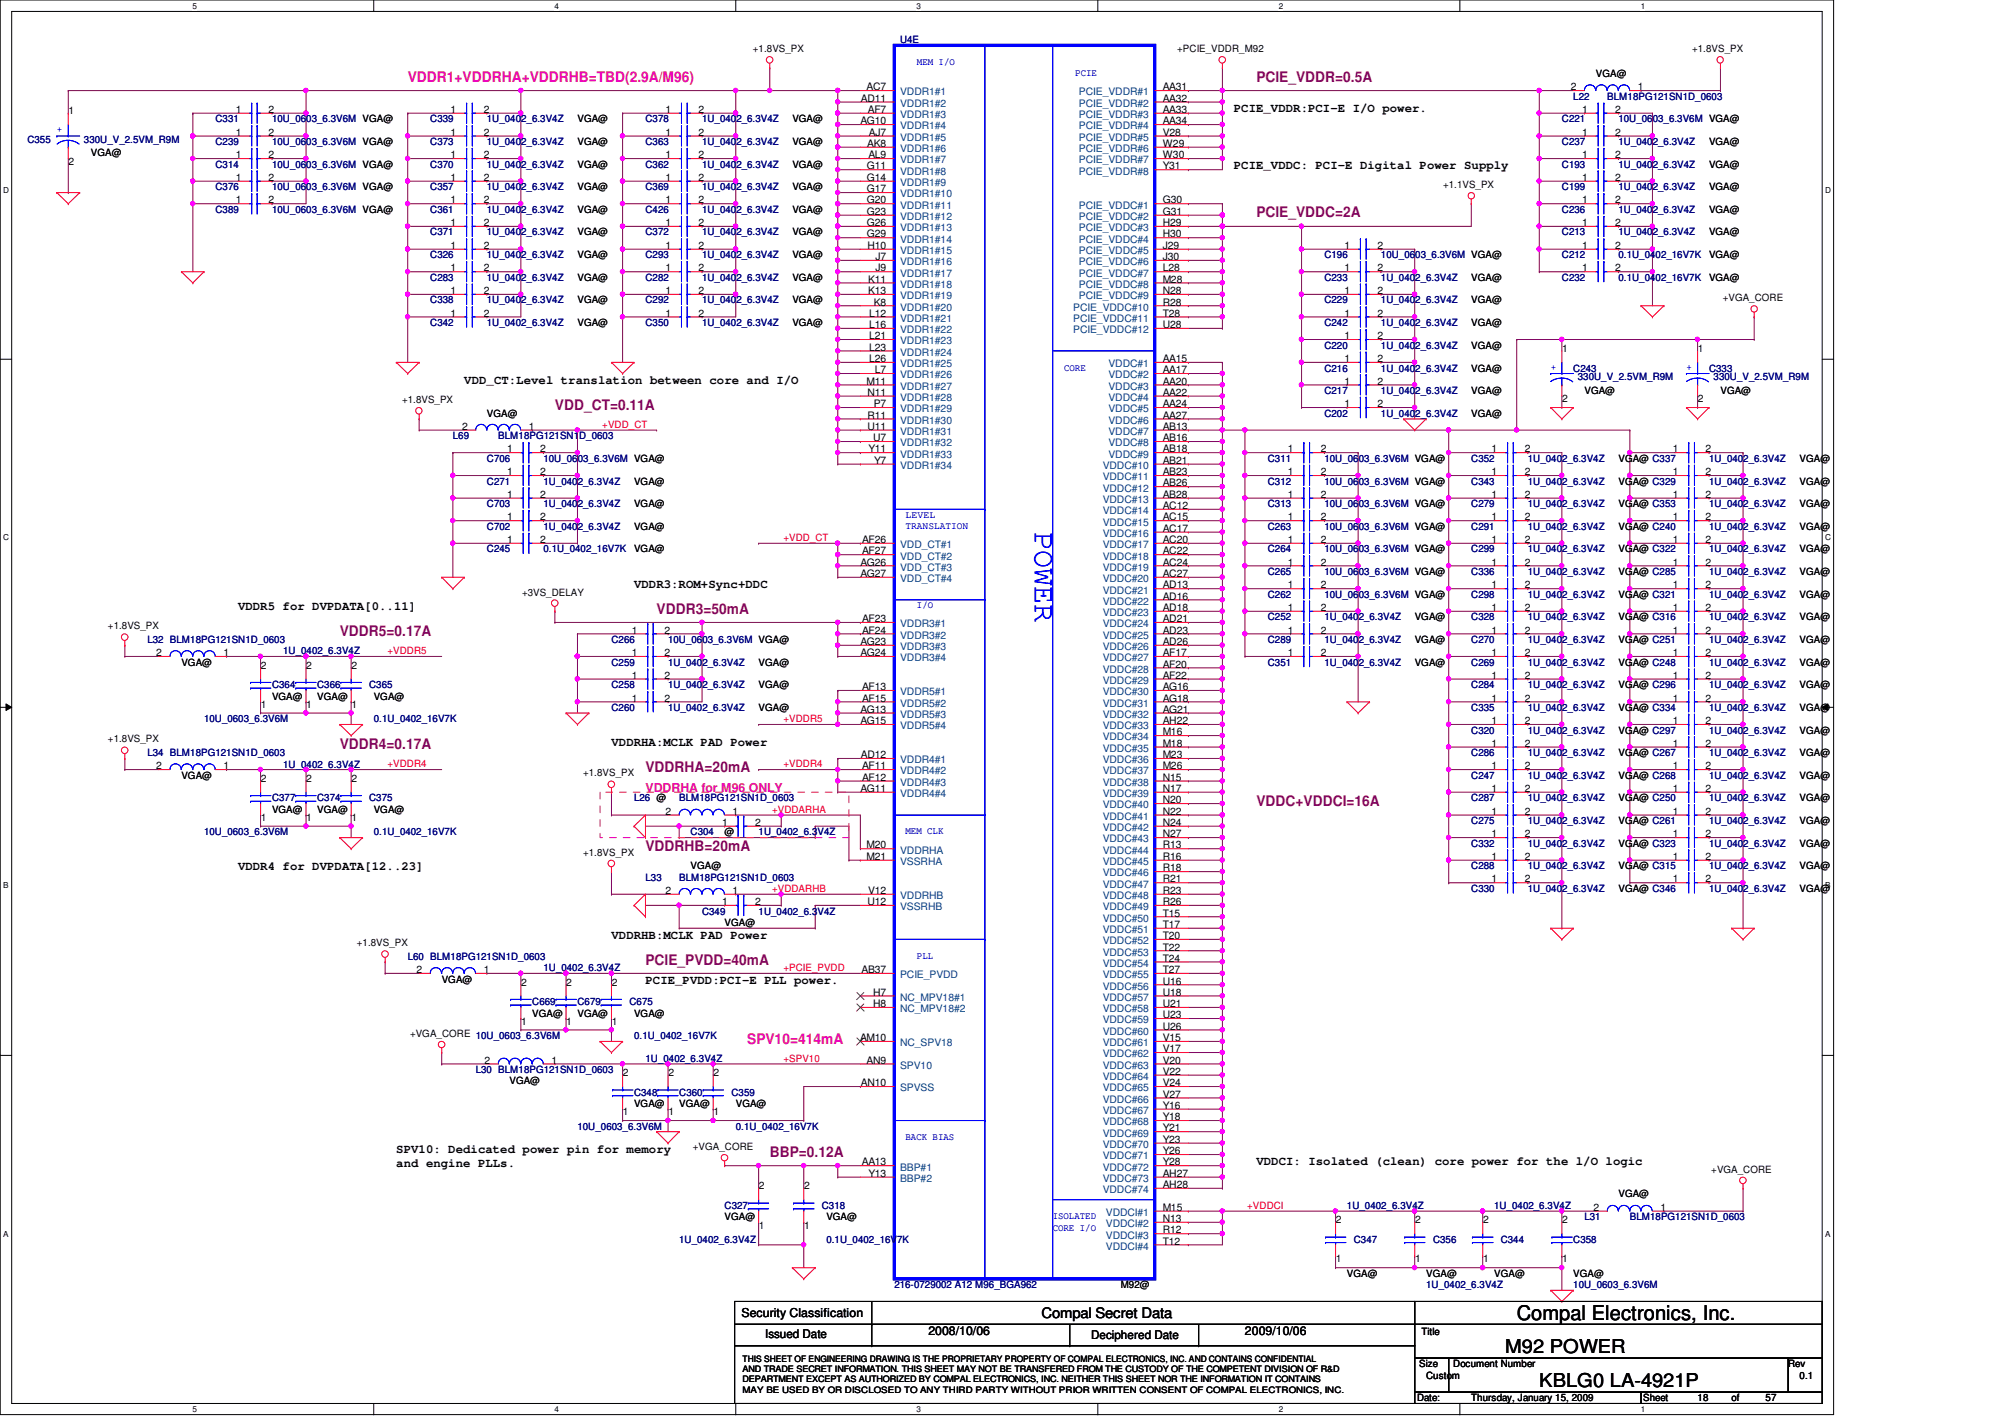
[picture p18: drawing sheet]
<svg xmlns="http://www.w3.org/2000/svg" width="297mm" height="210mm" viewBox="0 0 297 210" stroke-linecap="round" stroke-linejoin="round" font-family="sans-serif">
<defs><g id="words">
<text font-size="4.5" fill="#00f" x="153.3" y="78.8" transform="rotate(90 153.3 78.8)">POWER</text>
<text font-size="3" x="224.7" y="195.5">Compal Electronics, Inc.</text>
<g font-size="2.8">
<text x="223" y="200.4">M92 POWER</text>
<text x="228" y="205.4">KBLG0 LA-4921P</text>
</g>
<g font-size="2.2" fill="#ff0080">
<text x="60.4" y="12.1">VDDR1+VDDRHA+VDDRHB=TBD(2.9A/M96)</text>
<text x="110.7" y="154.6">SPV10=414mA</text>
</g>
<g font-size="2.2" fill="#800080">
<text x="186.1" y="12.1">PCIE_VDDR=0.5A</text>
<text x="186.1" y="32.2">PCIE_VDDC=2A</text>
<text x="82.2" y="60.7">VDD_CT=0.11A</text>
<text x="50.3" y="94.2">VDDR5=0.17A</text>
<text x="97.3" y="90.9">VDDR3=50mA</text>
<text x="50.3" y="111">VDDR4=0.17A</text>
<text x="95.6" y="114.4">VDDRHA=20mA</text>
<text x="186.1" y="119.4">VDDC+VDDCI=16A</text>
<text x="95.6" y="126.1">VDDRHB=20mA</text>
<text x="95.6" y="142.9">PCIE_PVDD=40mA</text>
<text x="114" y="171.4">BBP=0.12A</text>
</g>
<text font-size="2.2" x="154.3" y="195.3">Compal Secret Data</text>
<g font-size="1.8">
<text x="182.8" y="16.6">PCIE_VDDR:PCI-E I/O power.</text>
<text x="182.8" y="25">PCIE_VDDC: PCI-E Digital Power Supply</text>
<text x="68.8" y="56.9">VDD_CT:Level translation between core and I/O</text>
<text x="93.9" y="87">VDDR3:ROM+Sync+DDC</text>
<text x="35.3" y="90.4">VDDR5 for DVPDATA[0..11]</text>
<text x="90.6" y="110.5">VDDRHA:MCLK PAD Power</text>
<text x="35.3" y="128.9">VDDR4 for DVPDATA[12..23]</text>
<text x="90.6" y="139">VDDRHB:MCLK PAD Power</text>
<text x="95.6" y="145.7">PCIE_PVDD:PCI-E PLL power.</text>
<text x="58.7" y="170.9">SPV10: Dedicated power pin for memory</text>
<text x="58.7" y="172.9">and engine PLLs.</text>
<text x="186.1" y="172.6">VDDCI: Isolated (clean) core power for the l/O logic</text>
<text x="109.9" y="195.1">Security Classification</text>
<text x="137.5" y="197.8">2008/10/06</text>
<text x="184.4" y="197.8">2009/10/06</text>
<text x="113.4" y="198.2">Issued Date</text>
<text x="161.7" y="198.4">Deciphered Date</text>
</g>
<text font-size="1.8" fill="#ff0080" x="95.6" y="117.4">VDDRHA for M96 ONLY</text>
<g font-size="1.5">
<text x="111.5" y="7.7">+1.8VS_PX</text>
<text x="174.4" y="7.7">+PCIE_VDDR_M92</text>
<text x="236.4" y="11.4">VGA@</text>
<text x="250.7" y="7.7">+1.8VS_PX</text>
<text x="10.2" y="16.9">1</text>
<text x="34.9" y="16.7">1</text>
<text x="39.8" y="16.7">2</text>
<text x="66.8" y="16.7">1</text>
<text x="71.7" y="16.7">2</text>
<text x="98.6" y="16.7">1</text>
<text x="103.5" y="16.7">2</text>
<text x="127.5" y="15.1">AD11</text>
<text x="128.4" y="13.4">AC7</text>
<text x="128.6" y="16.7">AF7</text>
<text x="172.3" y="13.4">AA31</text>
<text x="172.3" y="15.1">AA32</text>
<text x="172.3" y="16.7">AA33</text>
<text x="232.7" y="13.4">2</text>
<text x="234.4" y="16.7">1</text>
<text x="239.3" y="16.7">2</text>
<text x="242.7" y="13.4">1</text>
<text x="13.5" y="23.2">VGA@</text>
<text x="34.9" y="23.5">1</text>
<text x="34.9" y="20.1">1</text>
<text x="39.8" y="23.5">2</text>
<text x="39.8" y="20.1">2</text>
<text x="66.8" y="20.1">1</text>
<text x="66.8" y="23.5">1</text>
<text x="71.7" y="20.1">2</text>
<text x="71.7" y="23.5">2</text>
<text x="85.6" y="21.5">VGA@</text>
<text x="85.6" y="18.1">VGA@</text>
<text x="98.6" y="23.5">1</text>
<text x="98.6" y="20.1">1</text>
<text x="103.5" y="23.5">2</text>
<text x="103.5" y="20.1">2</text>
<text x="117.4" y="18.1">VGA@</text>
<text x="117.4" y="21.5">VGA@</text>
<text x="127.5" y="18.4">AG10</text>
<text x="128.5" y="21.8">AK8</text>
<text x="128.6" y="23.5">AL9</text>
<text x="128.7" y="20.1">AJ7</text>
<text x="172.3" y="18.4">AA34</text>
<text x="172.3" y="20.1">V28</text>
<text x="172.3" y="21.8">W29</text>
<text x="172.3" y="23.5">W30</text>
<text x="234.4" y="20.1">1</text>
<text x="234.4" y="23.5">1</text>
<text x="239.3" y="20.1">2</text>
<text x="239.3" y="23.5">2</text>
<text x="253.2" y="21.5">VGA@</text>
<text x="10.2" y="24.4">2</text>
<text x="34.9" y="26.8">1</text>
<text x="39.8" y="26.8">2</text>
<text x="66.8" y="26.8">1</text>
<text x="71.7" y="26.8">2</text>
<text x="85.6" y="24.8">VGA@</text>
<text x="85.6" y="28.2">VGA@</text>
<text x="98.6" y="26.8">1</text>
<text x="103.5" y="26.8">2</text>
<text x="117.4" y="24.8">VGA@</text>
<text x="117.4" y="28.2">VGA@</text>
<text x="128.4" y="28.5">G17</text>
<text x="128.4" y="25.1">G11</text>
<text x="128.4" y="26.8">G14</text>
<text x="172.3" y="25.1">Y31</text>
<text x="213.8" y="27.9">+1.1VS_PX</text>
<text x="234.4" y="26.8">1</text>
<text x="239.3" y="26.8">2</text>
<text x="253.2" y="28.2">VGA@</text>
<text x="253.2" y="24.8">VGA@</text>
<text x="34.9" y="30.1">1</text>
<text x="39.8" y="30.1">2</text>
<text x="66.8" y="30.1">1</text>
<text x="66.8" y="33.5">1</text>
<text x="71.7" y="30.1">2</text>
<text x="71.7" y="33.5">2</text>
<text x="85.6" y="31.5">VGA@</text>
<text x="85.6" y="34.9">VGA@</text>
<text x="98.6" y="30.1">1</text>
<text x="98.6" y="33.5">1</text>
<text x="103.5" y="30.1">2</text>
<text x="103.5" y="33.5">2</text>
<text x="117.4" y="31.5">VGA@</text>
<text x="117.4" y="34.9">VGA@</text>
<text x="128.4" y="30.1">G20</text>
<text x="128.4" y="31.8">G23</text>
<text x="128.4" y="33.5">G26</text>
<text x="128.4" y="35.2">G29</text>
<text x="172.3" y="30.1">G30</text>
<text x="172.3" y="31.8">G31</text>
<text x="172.3" y="33.5">H29</text>
<text x="172.3" y="35.2">H30</text>
<text x="234.4" y="33.5">1</text>
<text x="234.4" y="30.1">1</text>
<text x="239.3" y="33.5">2</text>
<text x="239.3" y="30.1">2</text>
<text x="253.2" y="34.9">VGA@</text>
<text x="253.2" y="31.5">VGA@</text>
<text x="66.8" y="40.2">1</text>
<text x="66.8" y="36.9">1</text>
<text x="71.7" y="40.2">2</text>
<text x="71.7" y="36.9">2</text>
<text x="85.6" y="41.6">VGA@</text>
<text x="85.6" y="38.3">VGA@</text>
<text x="98.6" y="36.9">1</text>
<text x="98.6" y="40.2">1</text>
<text x="103.5" y="36.9">2</text>
<text x="103.5" y="40.2">2</text>
<text x="117.4" y="38.3">VGA@</text>
<text x="117.4" y="41.6">VGA@</text>
<text x="128.5" y="36.9">H10</text>
<text x="128.6" y="41.9">K11</text>
<text x="129.7" y="38.5">J7</text>
<text x="129.7" y="40.2">J9</text>
<text x="172.3" y="36.9">J29</text>
<text x="172.3" y="38.5">J30</text>
<text x="172.3" y="40.2">L28</text>
<text x="172.3" y="41.9">M28</text>
<text x="199.2" y="40.2">1</text>
<text x="199.2" y="36.9">1</text>
<text x="204.1" y="40.2">2</text>
<text x="204.1" y="36.9">2</text>
<text x="218" y="41.6">VGA@</text>
<text x="234.4" y="40.2">1</text>
<text x="234.4" y="36.9">1</text>
<text x="239.3" y="40.2">2</text>
<text x="239.3" y="36.9">2</text>
<text x="253.2" y="41.6">VGA@</text>
<text x="253.2" y="38.3">VGA@</text>
<text x="66.8" y="43.6">1</text>
<text x="66.8" y="46.9">1</text>
<text x="71.7" y="43.6">2</text>
<text x="71.7" y="46.9">2</text>
<text x="85.6" y="45">VGA@</text>
<text x="98.6" y="46.9">1</text>
<text x="98.6" y="43.6">1</text>
<text x="103.5" y="46.9">2</text>
<text x="103.5" y="43.6">2</text>
<text x="117.4" y="45">VGA@</text>
<text x="128.6" y="43.6">K13</text>
<text x="128.8" y="46.9">L12</text>
<text x="129.5" y="45.3">K8</text>
<text x="172.3" y="45.3">R28</text>
<text x="172.3" y="46.9">T28</text>
<text x="172.3" y="43.6">N28</text>
<text x="199.2" y="43.6">1</text>
<text x="199.2" y="46.9">1</text>
<text x="204.1" y="43.6">2</text>
<text x="204.1" y="46.9">2</text>
<text x="218" y="45">VGA@</text>
<text x="255.2" y="44.6">+VGA_CORE</text>
<text x="85.6" y="48.3">VGA@</text>
<text x="117.4" y="48.3">VGA@</text>
<text x="128.8" y="48.6">L16</text>
<text x="128.8" y="50.2">L21</text>
<text x="128.8" y="51.9">L23</text>
<text x="128.8" y="53.6">L26</text>
<text x="172.3" y="48.6">U28</text>
<text x="172.3" y="53.6">AA15</text>
<text x="199.2" y="53.6">1</text>
<text x="199.2" y="50.2">1</text>
<text x="204.1" y="53.6">2</text>
<text x="204.1" y="50.2">2</text>
<text x="218" y="48.3">VGA@</text>
<text x="218" y="51.6">VGA@</text>
<text x="231.4" y="52.2">1</text>
<text x="251.5" y="52.2">1</text>
<text x="59.6" y="59.7">+1.8VS_PX</text>
<text x="128.4" y="57">M11</text>
<text x="128.5" y="58.6">N11</text>
<text x="129.6" y="55.3">L7</text>
<text x="172.3" y="55.3">AA17</text>
<text x="172.3" y="57">AA20</text>
<text x="172.3" y="58.6">AA22</text>
<text x="199.2" y="57">1</text>
<text x="204.1" y="57">2</text>
<text x="218" y="58.4">VGA@</text>
<text x="218" y="55">VGA@</text>
<text x="231.4" y="59.6">2</text>
<text x="234.7" y="58.4">VGA@</text>
<text x="251.5" y="59.6">2</text>
<text x="254.9" y="58.4">VGA@</text>
<text x="68.4" y="63.7">2</text>
<text x="72.1" y="61.7">VGA@</text>
<text x="78.4" y="63.7">1</text>
<text x="128.5" y="62">R11</text>
<text x="128.5" y="63.7">U11</text>
<text x="129.4" y="65.4">U7</text>
<text x="129.5" y="60.3">P7</text>
<text x="172.3" y="60.3">AA24</text>
<text x="172.3" y="62">AA27</text>
<text x="172.3" y="63.7">AB13</text>
<text x="172.3" y="65.4">AB16</text>
<text x="199.2" y="60.3">1</text>
<text x="204.1" y="60.3">2</text>
<text x="218" y="61.7">VGA@</text>
<text x="75.1" y="70.4">1</text>
<text x="75.1" y="67">1</text>
<text x="80" y="70.4">2</text>
<text x="80" y="67">2</text>
<text x="93.9" y="71.8">VGA@</text>
<text x="128.6" y="67">Y11</text>
<text x="129.5" y="68.7">Y7</text>
<text x="172.3" y="68.7">AB21</text>
<text x="172.3" y="70.4">AB23</text>
<text x="172.3" y="67">AB18</text>
<text x="190.8" y="70.4">1</text>
<text x="190.8" y="67">1</text>
<text x="195.7" y="70.4">2</text>
<text x="195.7" y="67">2</text>
<text x="221" y="70.4">1</text>
<text x="221" y="67">1</text>
<text x="225.9" y="70.4">2</text>
<text x="225.9" y="67">2</text>
<text x="239.8" y="71.8">VGA@ C329</text>
<text x="239.8" y="68.4">VGA@ C337</text>
<text x="247.8" y="67">1</text>
<text x="247.8" y="70.4">1</text>
<text x="252.7" y="67">2</text>
<text x="252.7" y="70.4">2</text>
<text x="266.6" y="68.4">VGA@</text>
<text x="266.6" y="71.8">VGA@</text>
<text x="75.1" y="73.7">1</text>
<text x="75.1" y="77.1">1</text>
<text x="80" y="73.7">2</text>
<text x="80" y="77.1">2</text>
<text x="93.9" y="75.1">VGA@</text>
<text x="172.3" y="72.1">AB26</text>
<text x="172.3" y="73.7">AB28</text>
<text x="172.3" y="75.4">AC12</text>
<text x="172.3" y="77.1">AC15</text>
<text x="190.8" y="73.7">1</text>
<text x="190.8" y="77.1">1</text>
<text x="195.7" y="73.7">2</text>
<text x="195.7" y="77.1">2</text>
<text x="221" y="73.7">1</text>
<text x="221" y="77.1">1</text>
<text x="225.9" y="73.7">2</text>
<text x="225.9" y="77.1">2</text>
<text x="239.8" y="75.1">VGA@ C353</text>
<text x="247.8" y="77.1">1</text>
<text x="247.8" y="73.7">1</text>
<text x="252.7" y="77.1">2</text>
<text x="252.7" y="73.7">2</text>
<text x="266.6" y="75.1">VGA@</text>
<text x="75.1" y="80.4">1</text>
<text x="80" y="80.4">2</text>
<text x="93.9" y="81.8">VGA@</text>
<text x="93.9" y="78.5">VGA@</text>
<text x="127.5" y="83.8">AG26</text>
<text x="127.7" y="80.4">AF26</text>
<text x="127.7" y="82.1">AF27</text>
<text x="172.3" y="78.8">AC17</text>
<text x="172.3" y="80.4">AC20</text>
<text x="172.3" y="82.1">AC22</text>
<text x="172.3" y="83.8">AC24</text>
<text x="190.8" y="80.4">1</text>
<text x="190.8" y="83.8">1</text>
<text x="195.7" y="80.4">2</text>
<text x="195.7" y="83.8">2</text>
<text x="221" y="83.8">1</text>
<text x="221" y="80.4">1</text>
<text x="225.9" y="83.8">2</text>
<text x="225.9" y="80.4">2</text>
<text x="239.8" y="81.8">VGA@ C322</text>
<text x="239.8" y="78.5">VGA@ C240</text>
<text x="247.8" y="80.4">1</text>
<text x="247.8" y="83.8">1</text>
<text x="252.7" y="80.4">2</text>
<text x="252.7" y="83.8">2</text>
<text x="266.6" y="81.8">VGA@</text>
<text x="266.6" y="78.5">VGA@</text>
<text x="77.3" y="88.2">+3VS_DELAY</text>
<text x="127.5" y="85.5">AG27</text>
<text x="172.3" y="85.5">AC27</text>
<text x="172.3" y="87.2">AD13</text>
<text x="172.3" y="88.8">AD16</text>
<text x="190.8" y="87.2">1</text>
<text x="195.7" y="87.2">2</text>
<text x="221" y="87.2">1</text>
<text x="225.9" y="87.2">2</text>
<text x="239.8" y="88.6">VGA@ C321</text>
<text x="239.8" y="85.2">VGA@ C285</text>
<text x="247.8" y="87.2">1</text>
<text x="252.7" y="87.2">2</text>
<text x="266.6" y="85.2">VGA@</text>
<text x="266.6" y="88.6">VGA@</text>
<text x="16" y="93.2">+1.8VS_PX</text>
<text x="93.6" y="93.9">1</text>
<text x="98.5" y="93.9">2</text>
<text x="127.5" y="95.5">AG23</text>
<text x="127.7" y="92.2">AF23</text>
<text x="127.7" y="93.9">AF24</text>
<text x="172.3" y="90.5">AD18</text>
<text x="172.3" y="92.2">AD21</text>
<text x="172.3" y="93.9">AD23</text>
<text x="172.3" y="95.5">AD26</text>
<text x="190.8" y="90.5">1</text>
<text x="190.8" y="93.9">1</text>
<text x="195.7" y="90.5">2</text>
<text x="195.7" y="93.9">2</text>
<text x="209.6" y="91.9">VGA@</text>
<text x="209.6" y="95.2">VGA@</text>
<text x="221" y="93.9">1</text>
<text x="221" y="90.5">1</text>
<text x="225.9" y="93.9">2</text>
<text x="225.9" y="90.5">2</text>
<text x="239.8" y="95.2">VGA@ C251</text>
<text x="239.8" y="91.9">VGA@ C316</text>
<text x="247.8" y="90.5">1</text>
<text x="247.8" y="93.9">1</text>
<text x="252.7" y="90.5">2</text>
<text x="252.7" y="93.9">2</text>
<text x="266.6" y="91.9">VGA@</text>
<text x="266.6" y="95.2">VGA@</text>
<text x="23.2" y="97.2">2</text>
<text x="26.9" y="98.6">VGA@</text>
<text x="33.1" y="97.2">1</text>
<text x="38.6" y="99.1">2</text>
<text x="45.4" y="99.1">2</text>
<text x="52.1" y="99.1">2</text>
<text x="93.6" y="97.2">1</text>
<text x="93.6" y="100.5">1</text>
<text x="98.5" y="97.2">2</text>
<text x="98.5" y="100.5">2</text>
<text x="112.4" y="98.6">VGA@</text>
<text x="112.4" y="101.9">VGA@</text>
<text x="127.5" y="97.2">AG24</text>
<text x="172.3" y="97.2">AF17</text>
<text x="172.3" y="98.9">AF20</text>
<text x="172.3" y="100.5">AF22</text>
<text x="190.8" y="97.2">1</text>
<text x="195.7" y="97.2">2</text>
<text x="209.6" y="98.6">VGA@</text>
<text x="221" y="97.2">1</text>
<text x="221" y="100.5">1</text>
<text x="225.9" y="97.2">2</text>
<text x="225.9" y="100.5">2</text>
<text x="239.8" y="98.6">VGA@ C248</text>
<text x="239.8" y="101.9">VGA@ C296</text>
<text x="247.8" y="100.5">1</text>
<text x="247.8" y="97.2">1</text>
<text x="252.7" y="100.5">2</text>
<text x="252.7" y="97.2">2</text>
<text x="266.6" y="101.9">VGA@</text>
<text x="266.6" y="98.6">VGA@</text>
<text x="38.6" y="104.9">1</text>
<text x="40.3" y="103.6">VGA@</text>
<text x="45.4" y="104.9">1</text>
<text x="47" y="103.6">VGA@</text>
<text x="52.1" y="104.9">1</text>
<text x="55.4" y="103.6">VGA@</text>
<text x="93.6" y="103.9">1</text>
<text x="98.5" y="103.9">2</text>
<text x="112.4" y="105.3">VGA@</text>
<text x="127.5" y="105.6">AG13</text>
<text x="127.5" y="107.3">AG15</text>
<text x="127.7" y="102.2">AF13</text>
<text x="127.7" y="103.9">AF15</text>
<text x="172.3" y="102.2">AG16</text>
<text x="172.3" y="103.9">AG18</text>
<text x="172.3" y="105.6">AG21</text>
<text x="172.3" y="107.3">AH22</text>
<text x="221" y="103.9">1</text>
<text x="221" y="107.3">1</text>
<text x="225.9" y="103.9">2</text>
<text x="225.9" y="107.3">2</text>
<text x="239.8" y="105.3">VGA@ C334</text>
<text x="247.8" y="103.9">1</text>
<text x="247.8" y="107.3">1</text>
<text x="252.7" y="103.9">2</text>
<text x="252.7" y="107.3">2</text>
<text x="266.6" y="105.3">VGA@</text>
<text x="16" y="110">+1.8VS_PX</text>
<text x="23.2" y="114">2</text>
<text x="33.1" y="114">1</text>
<text x="127.5" y="112.3">AD12</text>
<text x="127.7" y="114">AF11</text>
<text x="172.3" y="108.9">M16</text>
<text x="172.3" y="110.6">M18</text>
<text x="172.3" y="112.3">M23</text>
<text x="172.3" y="114">M26</text>
<text x="221" y="114">1</text>
<text x="221" y="110.6">1</text>
<text x="225.9" y="114">2</text>
<text x="225.9" y="110.6">2</text>
<text x="239.8" y="108.7">VGA@ C297</text>
<text x="239.8" y="112">VGA@ C267</text>
<text x="247.8" y="114">1</text>
<text x="247.8" y="110.6">1</text>
<text x="252.7" y="114">2</text>
<text x="252.7" y="110.6">2</text>
<text x="266.6" y="112">VGA@</text>
<text x="266.6" y="108.7">VGA@</text>
<text x="26.9" y="115.4">VGA@</text>
<text x="38.6" y="115.8">2</text>
<text x="45.4" y="115.8">2</text>
<text x="52.1" y="115.8">2</text>
<text x="86.4" y="115">+1.8VS_PX</text>
<text x="127.5" y="117.3">AG11</text>
<text x="127.7" y="115.7">AF12</text>
<text x="172.3" y="115.7">N15</text>
<text x="172.3" y="117.3">N17</text>
<text x="172.3" y="119">N20</text>
<text x="221" y="117.3">1</text>
<text x="225.9" y="117.3">2</text>
<text x="239.8" y="118.7">VGA@ C250</text>
<text x="239.8" y="115.4">VGA@ C268</text>
<text x="247.8" y="117.3">1</text>
<text x="252.7" y="117.3">2</text>
<text x="266.6" y="115.4">VGA@</text>
<text x="266.6" y="118.7">VGA@</text>
<text x="38.6" y="121.6">1</text>
<text x="40.3" y="120.4">VGA@</text>
<text x="45.4" y="121.6">1</text>
<text x="47" y="120.4">VGA@</text>
<text x="52.1" y="121.6">1</text>
<text x="55.4" y="120.4">VGA@</text>
<text x="98.6" y="120.7">2</text>
<text x="107" y="122.3">1</text>
<text x="107.4" y="123.7">@</text>
<text x="108.5" y="120.7">1</text>
<text x="111.9" y="122.3">2</text>
<text x="128.4" y="125.7">M20</text>
<text x="172.3" y="120.7">N22</text>
<text x="172.3" y="122.3">N24</text>
<text x="172.3" y="124">N27</text>
<text x="172.3" y="125.7">R13</text>
<text x="221" y="124">1</text>
<text x="221" y="120.7">1</text>
<text x="225.9" y="124">2</text>
<text x="225.9" y="120.7">2</text>
<text x="239.8" y="125.4">VGA@ C323</text>
<text x="239.8" y="122.1">VGA@ C261</text>
<text x="247.8" y="124">1</text>
<text x="247.8" y="120.7">1</text>
<text x="252.7" y="124">2</text>
<text x="252.7" y="120.7">2</text>
<text x="266.6" y="125.4">VGA@</text>
<text x="266.6" y="122.1">VGA@</text>
<text x="86.4" y="126.7">+1.8VS_PX</text>
<text x="102.3" y="128.8">VGA@</text>
<text x="128.4" y="127.4">M21</text>
<text x="172.3" y="127.4">R16</text>
<text x="172.3" y="129.1">R18</text>
<text x="172.3" y="130.7">R21</text>
<text x="221" y="127.4">1</text>
<text x="221" y="130.7">1</text>
<text x="225.9" y="127.4">2</text>
<text x="225.9" y="130.7">2</text>
<text x="239.8" y="128.8">VGA@ C315</text>
<text x="247.8" y="127.4">1</text>
<text x="247.8" y="130.7">1</text>
<text x="252.7" y="127.4">2</text>
<text x="252.7" y="130.7">2</text>
<text x="266.6" y="128.8">VGA@</text>
<text x="98.6" y="132.4">2</text>
<text x="107" y="134.1">1</text>
<text x="107.4" y="137.2">VGA@</text>
<text x="108.5" y="132.4">1</text>
<text x="111.9" y="134.1">2</text>
<text x="128.5" y="134.1">U12</text>
<text x="128.6" y="132.4">V12</text>
<text x="172.3" y="132.4">R23</text>
<text x="172.3" y="134.1">R26</text>
<text x="172.3" y="135.8">T15</text>
<text x="172.3" y="137.5">T17</text>
<text x="239.8" y="132.1">VGA@ C346</text>
<text x="266.6" y="132.1">VGA@</text>
<text x="52.9" y="140.2">+1.8VS_PX</text>
<text x="172.3" y="139.1">T20</text>
<text x="172.3" y="140.8">T22</text>
<text x="172.3" y="142.5">T24</text>
<text x="61.7" y="144.1">2</text>
<text x="65.4" y="145.5">VGA@</text>
<text x="71.7" y="144.1">1</text>
<text x="77.2" y="146">2</text>
<text x="83.9" y="146">2</text>
<text x="90.6" y="146">2</text>
<text x="127.6" y="144.1">AB37</text>
<text x="129.4" y="147.5">H7</text>
<text x="129.4" y="149.2">H8</text>
<text x="172.3" y="144.1">T27</text>
<text x="172.3" y="145.8">U16</text>
<text x="172.3" y="147.5">U18</text>
<text x="172.3" y="149.2">U21</text>
<text x="60.7" y="153.6">+VGA_CORE 10U_0603_6.3V6M</text>
<text x="77.2" y="151.8">1</text>
<text x="78.9" y="150.6">VGA@</text>
<text x="83.9" y="151.8">1</text>
<text x="85.6" y="150.6">VGA@</text>
<text x="90.6" y="151.8">1</text>
<text x="93.9" y="150.6">VGA@</text>
<text x="127.4" y="154.2">AM10</text>
<text x="172.3" y="150.8">U23</text>
<text x="172.3" y="152.5">U26</text>
<text x="172.3" y="154.2">V15</text>
<text x="172.3" y="155.9">V17</text>
<text x="71.8" y="157.6">2</text>
<text x="75.5" y="160.6">VGA@</text>
<text x="81.7" y="157.6">1</text>
<text x="92.3" y="159.4">2</text>
<text x="99" y="159.4">2</text>
<text x="105.7" y="159.4">2</text>
<text x="127.5" y="160.9">AN10</text>
<text x="128.4" y="157.6">AN9</text>
<text x="172.3" y="157.6">V20</text>
<text x="172.3" y="159.2">V22</text>
<text x="172.3" y="160.9">V24</text>
<text x="92.3" y="165.2">1</text>
<text x="93.9" y="164">VGA@</text>
<text x="99" y="165.2">1</text>
<text x="100.6" y="164">VGA@</text>
<text x="105.7" y="165.2">1</text>
<text x="109" y="164">VGA@</text>
<text x="172.3" y="162.6">V27</text>
<text x="172.3" y="164.3">Y16</text>
<text x="172.3" y="165.9">Y18</text>
<text x="172.3" y="167.6">Y21</text>
<text x="102.7" y="170.3">+VGA_CORE</text>
<text x="127.7" y="172.6">AA13</text>
<text x="172.3" y="169.3">Y23</text>
<text x="172.3" y="171">Y26</text>
<text x="172.3" y="172.6">Y28</text>
<text x="253.5" y="173.7">+VGA_CORE</text>
<text x="112.4" y="176.2">2</text>
<text x="119.1" y="176.2">2</text>
<text x="128.6" y="174.3">Y13</text>
<text x="172.3" y="179.4">M15</text>
<text x="172.3" y="174.3">AH27</text>
<text x="172.3" y="176">AH28</text>
<text x="236.1" y="179.4">2</text>
<text x="239.8" y="177.4">VGA@</text>
<text x="246" y="179.4">1</text>
<text x="107.4" y="180.8">VGA@</text>
<text x="112.4" y="182">1</text>
<text x="119.1" y="182">1</text>
<text x="122.4" y="180.8">VGA@</text>
<text x="172.3" y="181">N13</text>
<text x="172.3" y="182.7">R12</text>
<text x="172.3" y="184.4">T12</text>
<text x="197.9" y="181.2">2</text>
<text x="209.6" y="181.2">2</text>
<text x="219.7" y="181.2">2</text>
<text x="231.4" y="181.2">2</text>
<text x="166" y="190.8">M92@</text>
<text x="197.9" y="187">1</text>
<text x="199.6" y="189.1">VGA@</text>
<text x="209.6" y="187">1</text>
<text x="211.3" y="189.1">VGA@</text>
<text x="219.7" y="187">1</text>
<text x="221.4" y="189.1">VGA@</text>
<text x="231.4" y="187">1</text>
<text x="233.1" y="189.1">VGA@</text>
<text x="210.6" y="197.7">Title</text>
<text x="210.3" y="202.5">Size</text>
<text x="215.3" y="202.5">Document Number</text>
<text x="264.9" y="202.5">Rev</text>
<text x="209.9" y="207.6">Date:</text>
<text x="211.3" y="204.2">Custom</text>
<text x="218" y="207.6">Thursday, January 15, 2009</text>
<text x="243.5" y="207.6">Sheet</text>
<text x="251.5" y="207.6">18</text>
<text x="256.5" y="207.6">of</text>
<text x="261.6" y="207.6">57</text>
<text x="266.6" y="204.2">0.1</text>
</g>
<g font-size="1.5" fill="#000080">
<text x="133.3" y="6.4">U4E</text>
<text x="233.1" y="14.8">L22</text>
<text x="238.1" y="14.8">BLM18PG121SN1D_0603</text>
<text x="4.1" y="21.2">C355</text>
<text x="12.4" y="21.2">330U_V_2.5VM_R9M</text>
<text x="31.9" y="21.5">C239</text>
<text x="31.9" y="18.1">C331</text>
<text x="40.3" y="21.5">10U_0603_6.3V6M VGA@</text>
<text x="40.3" y="18.1">10U_0603_6.3V6M VGA@</text>
<text x="63.8" y="21.5">C373</text>
<text x="63.8" y="18.1">C339</text>
<text x="72.1" y="21.5">1U_0402_6.3V4Z</text>
<text x="72.1" y="18.1">1U_0402_6.3V4Z</text>
<text x="95.6" y="18.1">C378</text>
<text x="95.6" y="21.5">C363</text>
<text x="104" y="18.1">1U_0402_6.3V4Z</text>
<text x="104" y="21.5">1U_0402_6.3V4Z</text>
<text x="231.4" y="21.5">C237</text>
<text x="231.4" y="18.1">C221</text>
<text x="239.8" y="21.5">1U_0402_6.3V4Z</text>
<text x="239.8" y="18.1">10U_0603_6.3V6M VGA@</text>
<text x="31.9" y="24.8">C314</text>
<text x="31.9" y="28.2">C376</text>
<text x="40.3" y="24.8">10U_0603_6.3V6M VGA@</text>
<text x="40.3" y="28.2">10U_0603_6.3V6M VGA@</text>
<text x="63.8" y="24.8">C370</text>
<text x="63.8" y="28.2">C357</text>
<text x="72.1" y="24.8">1U_0402_6.3V4Z</text>
<text x="72.1" y="28.2">1U_0402_6.3V4Z</text>
<text x="95.6" y="24.8">C362</text>
<text x="95.6" y="28.2">C369</text>
<text x="104" y="24.8">1U_0402_6.3V4Z</text>
<text x="104" y="28.2">1U_0402_6.3V4Z</text>
<text x="231.4" y="28.2">C199</text>
<text x="231.4" y="24.8">C193</text>
<text x="239.8" y="28.2">1U_0402_6.3V4Z</text>
<text x="239.8" y="24.8">1U_0402_6.3V4Z</text>
<text x="31.9" y="31.5">C389</text>
<text x="40.3" y="31.5">10U_0603_6.3V6M VGA@</text>
<text x="63.8" y="31.5">C361</text>
<text x="63.8" y="34.9">C371</text>
<text x="72.1" y="31.5">1U_0402_6.3V4Z</text>
<text x="72.1" y="34.9">1U_0402_6.3V4Z</text>
<text x="95.6" y="31.5">C426</text>
<text x="95.6" y="34.9">C372</text>
<text x="104" y="31.5">1U_0402_6.3V4Z</text>
<text x="104" y="34.9">1U_0402_6.3V4Z</text>
<text x="231.4" y="34.9">C213</text>
<text x="231.4" y="31.5">C236</text>
<text x="239.8" y="34.9">1U_0402_6.3V4Z</text>
<text x="239.8" y="31.5">1U_0402_6.3V4Z</text>
<text x="63.8" y="41.6">C283</text>
<text x="63.8" y="38.3">C326</text>
<text x="72.1" y="41.6">1U_0402_6.3V4Z</text>
<text x="72.1" y="38.3">1U_0402_6.3V4Z</text>
<text x="95.6" y="38.3">C293</text>
<text x="95.6" y="41.6">C282</text>
<text x="104" y="38.3">1U_0402_6.3V4Z</text>
<text x="104" y="41.6">1U_0402_6.3V4Z</text>
<text x="196.2" y="41.6">C233</text>
<text x="196.2" y="38.3">C196</text>
<text x="204.6" y="41.6">1U_0402_6.3V4Z</text>
<text x="204.6" y="38.3">10U_0603_6.3V6M VGA@</text>
<text x="231.4" y="41.6">C232</text>
<text x="231.4" y="38.3">C212</text>
<text x="239.8" y="41.6">0.1U_0402_16V7K</text>
<text x="239.8" y="38.3">0.1U_0402_16V7K</text>
<text x="63.8" y="45">C338</text>
<text x="72.1" y="45">1U_0402_6.3V4Z</text>
<text x="95.6" y="45">C292</text>
<text x="104" y="45">1U_0402_6.3V4Z</text>
<text x="196.2" y="45">C229</text>
<text x="204.6" y="45">1U_0402_6.3V4Z</text>
<text x="63.8" y="48.3">C342</text>
<text x="72.1" y="48.3">1U_0402_6.3V4Z</text>
<text x="95.6" y="48.3">C350</text>
<text x="104" y="48.3">1U_0402_6.3V4Z</text>
<text x="196.2" y="48.3">C242</text>
<text x="196.2" y="51.6">C220</text>
<text x="204.6" y="48.3">1U_0402_6.3V4Z</text>
<text x="204.6" y="51.6">1U_0402_6.3V4Z</text>
<text x="196.2" y="58.4">C217</text>
<text x="196.2" y="55">C216</text>
<text x="204.6" y="58.4">1U_0402_6.3V4Z</text>
<text x="204.6" y="55">1U_0402_6.3V4Z</text>
<text x="233.1" y="55">C243</text>
<text x="233.8" y="56.3">330U_V_2.5VM_R9M</text>
<text x="253.2" y="55">C333</text>
<text x="253.9" y="56.3">330U_V_2.5VM_R9M</text>
<text x="67.1" y="65.1">L69</text>
<text x="73.8" y="65.1">BLM18PG121SN1D_0603</text>
<text x="196.2" y="61.7">C202</text>
<text x="204.6" y="61.7">1U_0402_6.3V4Z</text>
<text x="72.1" y="71.8">C271</text>
<text x="72.1" y="68.4">C706</text>
<text x="80.5" y="71.8">1U_0402_6.3V4Z</text>
<text x="80.5" y="68.4">10U_0603_6.3V6M VGA@</text>
<text x="187.8" y="71.8">C312</text>
<text x="187.8" y="68.4">C311</text>
<text x="196.2" y="71.8">10U_0603_6.3V6M VGA@</text>
<text x="196.2" y="68.4">10U_0603_6.3V6M VGA@</text>
<text x="218" y="71.8">C343</text>
<text x="218" y="68.4">C352</text>
<text x="226.4" y="71.8">1U_0402_6.3V4Z</text>
<text x="226.4" y="68.4">1U_0402_6.3V4Z</text>
<text x="253.2" y="68.4">1U_0402_6.3V4Z</text>
<text x="253.2" y="71.8">1U_0402_6.3V4Z</text>
<text x="72.1" y="75.1">C703</text>
<text x="80.5" y="75.1">1U_0402_6.3V4Z</text>
<text x="187.8" y="75.1">C313</text>
<text x="196.2" y="75.1">10U_0603_6.3V6M VGA@</text>
<text x="218" y="75.1">C279</text>
<text x="226.4" y="75.1">1U_0402_6.3V4Z</text>
<text x="253.2" y="75.1">1U_0402_6.3V4Z</text>
<text x="72.1" y="81.8">C245</text>
<text x="72.1" y="78.5">C702</text>
<text x="80.5" y="81.8">0.1U_0402_16V7K</text>
<text x="80.5" y="78.5">1U_0402_6.3V4Z</text>
<text x="187.8" y="81.8">C264</text>
<text x="187.8" y="78.5">C263</text>
<text x="196.2" y="81.8">10U_0603_6.3V6M VGA@</text>
<text x="196.2" y="78.5">10U_0603_6.3V6M VGA@</text>
<text x="218" y="81.8">C299</text>
<text x="218" y="78.5">C291</text>
<text x="226.4" y="81.8">1U_0402_6.3V4Z</text>
<text x="226.4" y="78.5">1U_0402_6.3V4Z</text>
<text x="253.2" y="81.8">1U_0402_6.3V4Z</text>
<text x="253.2" y="78.5">1U_0402_6.3V4Z</text>
<text x="187.8" y="88.6">C262</text>
<text x="187.8" y="85.2">C265</text>
<text x="196.2" y="88.6">10U_0603_6.3V6M VGA@</text>
<text x="196.2" y="85.2">10U_0603_6.3V6M VGA@</text>
<text x="218" y="88.6">C298</text>
<text x="218" y="85.2">C336</text>
<text x="226.4" y="88.6">1U_0402_6.3V4Z</text>
<text x="226.4" y="85.2">1U_0402_6.3V4Z</text>
<text x="253.2" y="85.2">1U_0402_6.3V4Z</text>
<text x="253.2" y="88.6">1U_0402_6.3V4Z</text>
<text x="21.8" y="95.2">L32 BLM18PG121SN1D_0603</text>
<text x="90.6" y="95.2">C266</text>
<text x="99" y="95.2">10U_0603_6.3V6M VGA@</text>
<text x="187.8" y="91.9">C252</text>
<text x="187.8" y="95.2">C289</text>
<text x="196.2" y="91.9">1U_0402_6.3V4Z</text>
<text x="196.2" y="95.2">1U_0402_6.3V4Z</text>
<text x="218" y="95.2">C270</text>
<text x="218" y="91.9">C328</text>
<text x="226.4" y="95.2">1U_0402_6.3V4Z</text>
<text x="226.4" y="91.9">1U_0402_6.3V4Z</text>
<text x="253.2" y="91.9">1U_0402_6.3V4Z</text>
<text x="253.2" y="95.2">1U_0402_6.3V4Z</text>
<text x="40.3" y="101.9">C364</text>
<text x="41.9" y="96.9">1U_0402_6.3V4Z</text>
<text x="47" y="101.9">C366</text>
<text x="54.7" y="101.9">C365</text>
<text x="90.6" y="98.6">C259</text>
<text x="90.6" y="101.9">C258</text>
<text x="99" y="98.6">1U_0402_6.3V4Z</text>
<text x="99" y="101.9">1U_0402_6.3V4Z</text>
<text x="187.8" y="98.6">C351</text>
<text x="196.2" y="98.6">1U_0402_6.3V4Z</text>
<text x="218" y="98.6">C269</text>
<text x="218" y="101.9">C284</text>
<text x="226.4" y="98.6">1U_0402_6.3V4Z</text>
<text x="226.4" y="101.9">1U_0402_6.3V4Z</text>
<text x="253.2" y="101.9">1U_0402_6.3V4Z</text>
<text x="253.2" y="98.6">1U_0402_6.3V4Z</text>
<text x="30.2" y="107">10U_0603_6.3V6M</text>
<text x="55.4" y="107">0.1U_0402_16V7K</text>
<text x="90.6" y="105.3">C260</text>
<text x="99" y="105.3">1U_0402_6.3V4Z</text>
<text x="218" y="105.3">C335</text>
<text x="226.4" y="105.3">1U_0402_6.3V4Z</text>
<text x="253.2" y="105.3">1U_0402_6.3V4Z</text>
<text x="21.8" y="112">L34 BLM18PG121SN1D_0603</text>
<text x="41.9" y="113.7">1U_0402_6.3V4Z</text>
<text x="218" y="108.7">C320</text>
<text x="218" y="112">C286</text>
<text x="226.4" y="108.7">1U_0402_6.3V4Z</text>
<text x="226.4" y="112">1U_0402_6.3V4Z</text>
<text x="253.2" y="112">1U_0402_6.3V4Z</text>
<text x="253.2" y="108.7">1U_0402_6.3V4Z</text>
<text x="40.3" y="118.7">C377</text>
<text x="47" y="118.7">C374</text>
<text x="54.7" y="118.7">C375</text>
<text x="93.9" y="118.7">L26 @</text>
<text x="100.6" y="118.7">BLM18PG121SN1D_0603</text>
<text x="218" y="118.7">C287</text>
<text x="218" y="115.4">C247</text>
<text x="226.4" y="118.7">1U_0402_6.3V4Z</text>
<text x="226.4" y="115.4">1U_0402_6.3V4Z</text>
<text x="253.2" y="115.4">1U_0402_6.3V4Z</text>
<text x="253.2" y="118.7">1U_0402_6.3V4Z</text>
<text x="30.2" y="123.7">10U_0603_6.3V6M</text>
<text x="55.4" y="123.7">0.1U_0402_16V7K</text>
<text x="102.3" y="123.7">C304</text>
<text x="112.4" y="123.7">1U_0402_6.3V4Z</text>
<text x="218" y="125.4">C332</text>
<text x="218" y="122.1">C275</text>
<text x="226.4" y="125.4">1U_0402_6.3V4Z</text>
<text x="226.4" y="122.1">1U_0402_6.3V4Z</text>
<text x="253.2" y="125.4">1U_0402_6.3V4Z</text>
<text x="253.2" y="122.1">1U_0402_6.3V4Z</text>
<text x="95.6" y="130.5">L33</text>
<text x="100.6" y="130.5">BLM18PG121SN1D_0603</text>
<text x="218" y="128.8">C288</text>
<text x="226.4" y="128.8">1U_0402_6.3V4Z</text>
<text x="253.2" y="128.8">1U_0402_6.3V4Z</text>
<text x="104" y="135.5">C349</text>
<text x="112.4" y="135.5">1U_0402_6.3V4Z</text>
<text x="218" y="132.1">C330</text>
<text x="226.4" y="132.1">1U_0402_6.3V4Z</text>
<text x="253.2" y="132.1">1U_0402_6.3V4Z</text>
<text x="60.4" y="142.2">L60 BLM18PG121SN1D_0603</text>
<text x="80.5" y="143.8">1U_0402_6.3V4Z</text>
<text x="78.9" y="148.9">C669</text>
<text x="85.6" y="148.9">C679</text>
<text x="93.3" y="148.9">C675</text>
<text x="93.9" y="153.9">0.1U_0402_16V7K</text>
<text x="70.5" y="159">L30 BLM18PG121SN1D_0603</text>
<text x="95.6" y="157.3">1U_0402_6.3V4Z</text>
<text x="85.6" y="167.3">10U_0603_6.3V6M</text>
<text x="93.9" y="162.3">C348</text>
<text x="100.6" y="162.3">C360</text>
<text x="108.4" y="162.3">C359</text>
<text x="109" y="167.3">0.1U_0402_16V7K</text>
<text x="107.4" y="179.1">C327</text>
<text x="121.7" y="179.1">C318</text>
<text x="199.6" y="179.1">1U_0402_6.3V4Z</text>
<text x="221.4" y="179.1">1U_0402_6.3V4Z</text>
<text x="100.6" y="184.1">1U_0402_6.3V4Z</text>
<text x="122.4" y="184.1">0.1U_0402_16V7K</text>
<text x="200.6" y="184.1">C347</text>
<text x="212.3" y="184.1">C356</text>
<text x="222.3" y="184.1">C344</text>
<text x="233.1" y="184.1">C358</text>
<text x="234.7" y="180.8">L31</text>
<text x="241.5" y="180.8">BLM18PG121SN1D_0603</text>
<text x="132.5" y="190.8">216-0729002 A12 M96_BGA962</text>
<text x="211.3" y="190.8">1U_0402_6.3V4Z</text>
<text x="233.1" y="190.8">10U_0603_6.3V6M</text>
</g>
<g font-size="1.5" fill="#00f">
<text x="135.8" y="9.6">MEM I/O</text>
<text x="159.3" y="11.3">PCIE</text>
<text x="8.4" y="19.5">+</text>
<text x="157.6" y="54.9">CORE</text>
<text x="229.7" y="54.7">+</text>
<text x="249.8" y="54.7">+</text>
<text x="134.2" y="76.7">LEVEL</text>
<text x="134.2" y="78.3">TRANSLATION</text>
<text x="135.8" y="90.1">I/O</text>
<text x="134.2" y="123.6">MEM CLK</text>
<text x="135.8" y="142.1">PLL</text>
<text x="134.2" y="168.9">BACK BIAS</text>
<text x="156" y="180.6">ISOLATED</text>
<text x="156" y="182.3">CORE I/O</text>
</g>
<g font-size="1.5" fill="#004080">
<text x="133.3" y="14.1">VDDR1#1</text>
<text x="133.3" y="15.8">VDDR1#2</text>
<text x="133.3" y="17.5">VDDR1#3</text>
<text x="159.8" y="14.1">PCIE_VDDR#1</text>
<text x="159.8" y="15.8">PCIE_VDDR#2</text>
<text x="159.8" y="17.5">PCIE_VDDR#3</text>
<text x="133.3" y="19.2">VDDR1#4</text>
<text x="133.3" y="20.9">VDDR1#5</text>
<text x="133.3" y="22.5">VDDR1#6</text>
<text x="159.8" y="19.2">PCIE_VDDR#4</text>
<text x="159.8" y="20.9">PCIE_VDDR#5</text>
<text x="159.8" y="22.5">PCIE_VDDR#6</text>
<text x="133.3" y="29.3">VDDR1#10</text>
<text x="133.3" y="24.2">VDDR1#7</text>
<text x="133.3" y="25.9">VDDR1#8</text>
<text x="133.3" y="27.6">VDDR1#9</text>
<text x="159.8" y="24.2">PCIE_VDDR#7</text>
<text x="159.8" y="25.9">PCIE_VDDR#8</text>
<text x="133.3" y="30.9">VDDR1#11</text>
<text x="133.3" y="32.6">VDDR1#12</text>
<text x="133.3" y="34.2">VDDR1#13</text>
<text x="133.3" y="35.9">VDDR1#14</text>
<text x="159.8" y="30.9">PCIE_VDDC#1</text>
<text x="159.8" y="32.6">PCIE_VDDC#2</text>
<text x="159.8" y="34.2">PCIE_VDDC#3</text>
<text x="159.8" y="35.9">PCIE_VDDC#4</text>
<text x="133.3" y="37.6">VDDR1#15</text>
<text x="133.3" y="39.3">VDDR1#16</text>
<text x="133.3" y="41">VDDR1#17</text>
<text x="159.8" y="37.6">PCIE_VDDC#5</text>
<text x="159.8" y="39.3">PCIE_VDDC#6</text>
<text x="159.8" y="41">PCIE_VDDC#7</text>
<text x="133.3" y="42.6">VDDR1#18</text>
<text x="133.3" y="44.3">VDDR1#19</text>
<text x="133.3" y="46">VDDR1#20</text>
<text x="133.3" y="47.7">VDDR1#21</text>
<text x="159" y="46">PCIE_VDDC#10</text>
<text x="159" y="47.7">PCIE_VDDC#11</text>
<text x="159.8" y="42.6">PCIE_VDDC#8</text>
<text x="159.8" y="44.3">PCIE_VDDC#9</text>
<text x="133.3" y="49.4">VDDR1#22</text>
<text x="133.3" y="51">VDDR1#23</text>
<text x="133.3" y="52.7">VDDR1#24</text>
<text x="159" y="49.4">PCIE_VDDC#12</text>
<text x="133.3" y="54.4">VDDR1#25</text>
<text x="133.3" y="56">VDDR1#26</text>
<text x="133.3" y="57.7">VDDR1#27</text>
<text x="133.3" y="59.4">VDDR1#28</text>
<text x="164.2" y="54.4">VDDC#1</text>
<text x="164.2" y="56">VDDC#2</text>
<text x="164.2" y="57.7">VDDC#3</text>
<text x="164.2" y="59.4">VDDC#4</text>
<text x="133.3" y="61.1">VDDR1#29</text>
<text x="133.3" y="62.8">VDDR1#30</text>
<text x="133.3" y="64.4">VDDR1#31</text>
<text x="164.2" y="61.1">VDDC#5</text>
<text x="164.2" y="62.8">VDDC#6</text>
<text x="164.2" y="64.4">VDDC#7</text>
<text x="133.3" y="66.1">VDDR1#32</text>
<text x="133.3" y="67.8">VDDR1#33</text>
<text x="133.3" y="69.5">VDDR1#34</text>
<text x="163.4" y="69.5">VDDC#10</text>
<text x="163.4" y="71.2">VDDC#11</text>
<text x="164.2" y="66.1">VDDC#8</text>
<text x="164.2" y="67.8">VDDC#9</text>
<text x="163.4" y="72.8">VDDC#12</text>
<text x="163.4" y="74.5">VDDC#13</text>
<text x="163.4" y="76.2">VDDC#14</text>
<text x="163.4" y="77.9">VDDC#15</text>
<text x="133.3" y="81.2">VDD_CT#1</text>
<text x="133.3" y="82.9">VDD_CT#2</text>
<text x="163.4" y="79.5">VDDC#16</text>
<text x="163.4" y="81.2">VDDC#17</text>
<text x="163.4" y="82.9">VDDC#18</text>
<text x="133.3" y="84.5">VDD_CT#3</text>
<text x="133.3" y="86.2">VDD_CT#4</text>
<text x="163.4" y="84.5">VDDC#19</text>
<text x="163.4" y="86.2">VDDC#20</text>
<text x="163.4" y="87.9">VDDC#21</text>
<text x="163.4" y="89.6">VDDC#22</text>
<text x="133.3" y="92.9">VDDR3#1</text>
<text x="133.3" y="94.6">VDDR3#2</text>
<text x="163.4" y="91.3">VDDC#23</text>
<text x="163.4" y="92.9">VDDC#24</text>
<text x="163.4" y="94.6">VDDC#25</text>
<text x="133.3" y="96.3">VDDR3#3</text>
<text x="133.3" y="98">VDDR3#4</text>
<text x="163.4" y="96.3">VDDC#26</text>
<text x="163.4" y="98">VDDC#27</text>
<text x="163.4" y="99.7">VDDC#28</text>
<text x="163.4" y="101.3">VDDC#29</text>
<text x="133.3" y="103">VDDR5#1</text>
<text x="133.3" y="104.7">VDDR5#2</text>
<text x="133.3" y="106.3">VDDR5#3</text>
<text x="163.4" y="103">VDDC#30</text>
<text x="163.4" y="104.7">VDDC#31</text>
<text x="163.4" y="106.3">VDDC#32</text>
<text x="133.3" y="108">VDDR5#4</text>
<text x="133.3" y="113.1">VDDR4#1</text>
<text x="163.4" y="108">VDDC#33</text>
<text x="163.4" y="109.7">VDDC#34</text>
<text x="163.4" y="111.4">VDDC#35</text>
<text x="163.4" y="113.1">VDDC#36</text>
<text x="133.3" y="114.7">VDDR4#2</text>
<text x="133.3" y="116.4">VDDR4#3</text>
<text x="133.3" y="118.1">VDDR4#4</text>
<text x="163.4" y="114.7">VDDC#37</text>
<text x="163.4" y="116.4">VDDC#38</text>
<text x="163.4" y="118.1">VDDC#39</text>
<text x="163.4" y="119.8">VDDC#40</text>
<text x="163.4" y="121.5">VDDC#41</text>
<text x="163.4" y="123.1">VDDC#42</text>
<text x="163.4" y="124.8">VDDC#43</text>
<text x="133.3" y="126.4">VDDRHA</text>
<text x="133.3" y="128.1">VSSRHA</text>
<text x="163.4" y="126.4">VDDC#44</text>
<text x="163.4" y="128.1">VDDC#45</text>
<text x="163.4" y="129.8">VDDC#46</text>
<text x="163.4" y="131.5">VDDC#47</text>
<text x="133.3" y="133.2">VDDRHB</text>
<text x="133.3" y="134.8">VSSRHB</text>
<text x="163.4" y="133.2">VDDC#48</text>
<text x="163.4" y="134.8">VDDC#49</text>
<text x="163.4" y="136.5">VDDC#50</text>
<text x="163.4" y="138.2">VDDC#51</text>
<text x="163.4" y="139.9">VDDC#52</text>
<text x="163.4" y="141.6">VDDC#53</text>
<text x="163.4" y="143.2">VDDC#54</text>
<text x="133.3" y="144.9">PCIE_PVDD</text>
<text x="133.3" y="148.3">NC_MPV18#1</text>
<text x="133.3" y="149.9">NC_MPV18#2</text>
<text x="163.4" y="144.9">VDDC#55</text>
<text x="163.4" y="146.6">VDDC#56</text>
<text x="163.4" y="148.3">VDDC#57</text>
<text x="163.4" y="149.9">VDDC#58</text>
<text x="133.3" y="155">NC_SPV18</text>
<text x="163.4" y="151.6">VDDC#59</text>
<text x="163.4" y="153.3">VDDC#60</text>
<text x="163.4" y="155">VDDC#61</text>
<text x="133.3" y="158.3">SPV10</text>
<text x="133.3" y="161.7">SPVSS</text>
<text x="163.4" y="156.6">VDDC#62</text>
<text x="163.4" y="158.3">VDDC#63</text>
<text x="163.4" y="160">VDDC#64</text>
<text x="163.4" y="161.7">VDDC#65</text>
<text x="163.4" y="163.4">VDDC#66</text>
<text x="163.4" y="165">VDDC#67</text>
<text x="163.4" y="166.7">VDDC#68</text>
<text x="133.3" y="173.4">BBP#1</text>
<text x="163.4" y="168.4">VDDC#69</text>
<text x="163.4" y="170.1">VDDC#70</text>
<text x="163.4" y="171.7">VDDC#71</text>
<text x="163.4" y="173.4">VDDC#72</text>
<text x="133.3" y="175.1">BBP#2</text>
<text x="163.4" y="175.1">VDDC#73</text>
<text x="163.4" y="176.7">VDDC#74</text>
<text x="163.8" y="180.1">VDDCI#1</text>
<text x="163.8" y="181.8">VDDCI#2</text>
<text x="163.8" y="183.5">VDDCI#3</text>
<text x="163.8" y="185.1">VDDCI#4</text>
</g>
<g font-size="1.5" fill="#f00">
<text x="89.2" y="63.4">+VDD_CT</text>
<text x="116.1" y="80.1">+VDD_CT</text>
<text x="57.4" y="96.9">+VDDR5</text>
<text x="116.1" y="107">+VDDR5</text>
<text x="57.4" y="113.7">+VDDR4</text>
<text x="116.1" y="113.7">+VDDR4</text>
<text x="114.4" y="120.4">+VDDARHA</text>
<text x="114.4" y="132.1">+VDDARHB</text>
<text x="116.1" y="143.8">+PCIE_PVDD</text>
<text x="116.1" y="157.3">+SPV10</text>
<text x="184.8" y="179.1">+VDDCI</text>
</g>
<g font-size="1.3">
<text x="110" y="201.7">THIS SHEET OF ENGINEERING DRAWING IS THE PROPRIETARY PROPERTY OF COMPAL ELECTRONICS, INC. AND CONTAINS CONFIDENTIAL</text>
<text x="110" y="203.2">AND TRADE SECRET INFORMATION. THIS SHEET MAY NOT BE TRANSFERED FROM THE CUSTODY OF THE COMPETENT DIVISION OF R&amp;D</text>
<text x="110" y="206.3">MAY BE USED BY OR DISCLOSED TO ANY THIRD PARTY WITHOUT PRIOR WRITTEN CONSENT OF COMPAL ELECTRONICS, INC.</text>
<text x="110" y="204.8">DEPARTMENT EXCEPT AS AUTHORIZED BY COMPAL ELECTRONICS, INC. NEITHER THIS SHEET NOR THE INFORMATION IT CONTAINS</text>
</g>
<g font-size="1.2">
<text x="28.5" y="1.3">5</text>
<text x="82.2" y="1.3">4</text>
<text x="135.8" y="1.3">3</text>
<text x="189.4" y="1.3">2</text>
<text x="243.1" y="1.3">1</text>
<text x=".5" y="28.5">D</text>
<text x="270.4" y="28.5">D</text>
<text x=".5" y="80.1">C</text>
<text x="270.4" y="80.1">C</text>
<text x=".5" y="131.6">B</text>
<text x="270.4" y="131.6">B</text>
<text x=".5" y="183.2">A</text>
<text x="270.4" y="183.2">A</text>
<text x="28.5" y="209.2">5</text>
<text x="82.2" y="209.2">4</text>
<text x="135.8" y="209.2">3</text>
<text x="189.4" y="209.2">2</text>
<text x="243.1" y="209.2">1</text>
</g>
</g></defs>
<path d="M0 0h271.6v209.5h-271.6zM1.7 1.7h268.3v206.2h-268.3z" fill="none" stroke="#000" stroke-width=".15"/>
<g fill="#fff">
<path d="M28.5 .2h.7v1.3h-.7z"/>
<path d="M28.5 208.1h.7v1.3h-.7z"/>
</g>
<path d="M55.4 0v1.7M55.4 207.9v1.7" fill="none" stroke="#000" stroke-width=".15"/>
<g fill="#fff">
<path d="M82.2 .2h.6v1.3h-.6z"/>
<path d="M82.2 208.1h.6v1.3h-.6z"/>
</g>
<path d="M109 0v1.7M109 207.9v1.7" fill="none" stroke="#000" stroke-width=".15"/>
<g fill="#fff">
<path d="M135.8 .2h.6v1.3h-.6z"/>
<path d="M135.8 208.1h.6v1.3h-.6z"/>
</g>
<path d="M162.6 0v1.7M162.6 207.9v1.7" fill="none" stroke="#000" stroke-width=".15"/>
<g fill="#fff">
<path d="M189.4 .2h.7v1.3h-.7z"/>
<path d="M189.4 208.1h.7v1.3h-.7z"/>
</g>
<path d="M216.3 0v1.7M216.3 207.9v1.7" fill="none" stroke="#000" stroke-width=".15"/>
<g fill="#fff">
<path d="M243.1 .2h.6v1.3h-.6z"/>
<path d="M243.1 208.1h.6v1.3h-.6z"/>
<path d="M.5 27.4h.8v1.4h-.8z"/>
<path d="M270.4 27.4h.8v1.4h-.8z"/>
<path d="M.5 79h.8v1.3h-.8z"/>
<path d="M270.4 79h.8v1.3h-.8z"/>
</g>
<path d="M0 53.2h1.7M270 53.2h1.6" fill="none" stroke="#000" stroke-width=".15"/>
<g fill="#fff">
<path d="M.5 130.5h.7v1.4h-.7z"/>
<path d="M270.4 130.5h.7v1.4h-.7z"/>
</g>
<path d="M0 104.8h1.7M.9 104.3l.8 .5-.8 .4zM270 104.8l.8-.5v.9zM270 104.8h1.6" fill="none" stroke="#000" stroke-width=".15"/>
<path d="M.9 104.3l.8 .5-.8 .4zM270 104.8l.8-.5v.9z" fill="#000"/>
<g fill="#fff">
<path d="M.5 182.1h.7v1.3h-.7z"/>
<path d="M270.4 182.1h.7v1.3h-.7z"/>
</g>
<path d="M0 156.3h1.7M270 156.3h1.6" fill="none" stroke="#000" stroke-width=".15"/>
<path d="M176.1 149.2h5M181.1 149.2h.1" fill="none" stroke="#800040" stroke-width=".15"/>
<circle cx="181.1" cy="149.2" r=".32" fill="#f0f"/>
<circle cx="181.1" cy="149.2" r=".32" fill="none" stroke="#f0f" stroke-width=".15"/>
<path d="M176.1 75.4h.1M176.1 75.4h5M181.1 75.4h.1M181.1 75.4v1.7" fill="none" stroke="#800040" stroke-width=".15"/>
<circle cx="181.1" cy="75.4" r=".32" fill="#f0f"/>
<circle cx="181.1" cy="75.4" r=".32" fill="none" stroke="#f0f" stroke-width=".15"/>
<path d="M176.1 150.9h5M181.1 150.9h.1" fill="none" stroke="#800040" stroke-width=".15"/>
<circle cx="181.1" cy="150.8" r=".32" fill="#f0f"/>
<circle cx="181.1" cy="150.8" r=".32" fill="none" stroke="#f0f" stroke-width=".15"/>
<path d="M124.1 13.4h.1M124.1 13.4h3.4" fill="none" stroke="#800040" stroke-width=".15"/>
<circle cx="124.1" cy="13.4" r=".32" fill="#f0f"/>
<circle cx="124.1" cy="13.4" r=".32" fill="none" stroke="#f0f" stroke-width=".15"/>
<path d="M124.1 13.4h.1M124.1 13.4v1.7" fill="none" stroke="#800040" stroke-width=".15"/>
<circle cx="124.1" cy="13.4" r=".32" fill="#f0f"/>
<circle cx="124.1" cy="13.4" r=".32" fill="none" stroke="#f0f" stroke-width=".15"/>
<path d="M124.1 20.2h.1M124.1 20.2h3.4" fill="none" stroke="#800040" stroke-width=".15"/>
<circle cx="124.1" cy="20.1" r=".32" fill="#f0f"/>
<circle cx="124.1" cy="20.1" r=".32" fill="none" stroke="#f0f" stroke-width=".15"/>
<path d="M124.1 20.2h.1M124.1 38.6h.1M124.1 20.2v1.6M124.1 38.6v1.7M124.1 38.6h3.4" fill="none" stroke="#800040" stroke-width=".15"/>
<circle cx="124.1" cy="38.5" r=".32" fill="#f0f"/>
<circle cx="124.1" cy="38.5" r=".32" fill="none" stroke="#f0f" stroke-width=".15"/>
<path d="M176.1 58.7h.1M176.1 58.7h5M181.1 58.7h.1M181.1 58.7v1.7M176.1 152.6h5M181.1 152.6h.1" fill="none" stroke="#800040" stroke-width=".15"/>
<circle cx="181.1" cy="58.6" r=".32" fill="#f0f"/>
<circle cx="181.1" cy="58.6" r=".32" fill="none" stroke="#f0f" stroke-width=".15"/>
<path d="M204.6 40.3h.1M204.6 40.3h5M124.1 105.6h.1M124.1 105.6h3.4M176.1 154.3h5M181.1 154.3h.1" fill="none" stroke="#800040" stroke-width=".15"/>
<circle cx="209.6" cy="40.2" r=".32" fill="#f0f"/>
<circle cx="209.6" cy="40.2" r=".32" fill="none" stroke="#f0f" stroke-width=".15"/>
<path d="M124.1 107.3h.1M124.1 107.3h3.4M176.1 110.7h.1M176.1 110.7h5M181.1 110.7h.1M181.1 110.7v1.7M176.1 155.9h5M176.1 157.6h5M176.1 159.3h5M181.1 155.9h.1M181.1 157.6h.1M181.1 159.3h.1" fill="none" stroke="#800040" stroke-width=".15"/>
<circle cx="181.1" cy="110.6" r=".32" fill="#f0f"/>
<circle cx="181.1" cy="110.6" r=".32" fill="none" stroke="#f0f" stroke-width=".15"/>
<path d="M176.1 53.7h.1M176.1 53.7h5M176.1 93.9h.1M176.1 93.9h5M181.1 93.9h.1M181.1 93.9v1.7" fill="none" stroke="#800040" stroke-width=".15"/>
<circle cx="181.1" cy="93.9" r=".32" fill="#f0f"/>
<circle cx="181.1" cy="93.9" r=".32" fill="none" stroke="#f0f" stroke-width=".15"/>
<path d="M239.8 20.2h.1M239.8 20.2h5M99 157.6h.1M99 157.6h6.7" fill="none" stroke="#800040" stroke-width=".15"/>
<circle cx="105.6" cy="157.6" r=".32" fill="#f0f"/>
<circle cx="105.6" cy="157.6" r=".32" fill="none" stroke="#f0f" stroke-width=".15"/>
<circle cx="98.9" cy="157.6" r=".32" fill="#f0f"/>
<circle cx="98.9" cy="157.6" r=".32" fill="none" stroke="#f0f" stroke-width=".15"/>
<g fill="none" stroke="#800040" stroke-width=".15">
<path d="M65.4 157.6h.1M65.4 157.6h6.7M92.2 157.6h.1M92.2 157.6v1.7M92.2 157.6h6.8M99 157.6h.1M99 157.6v1.7M105.7 157.6h.1M105.7 157.6v1.7M105.7 157.6h21.8M92.2 164.3h.1M92.2 164.3v1.7"/>
<path d="M99 166h.1M99 166v1.6M105.7 164.3h.1M105.7 164.3v1.7M176.1 161h5M181.1 161h.1"/>
</g>
<circle cx="92.2" cy="157.6" r=".32" fill="#f0f"/>
<circle cx="92.2" cy="157.6" r=".32" fill="none" stroke="#f0f" stroke-width=".15"/>
<path d="M99 166h.1M99 166h6.7" fill="none" stroke="#800040" stroke-width=".15"/>
<circle cx="105.6" cy="166" r=".32" fill="#f0f"/>
<circle cx="105.6" cy="166" r=".32" fill="none" stroke="#f0f" stroke-width=".15"/>
<circle cx="98.9" cy="166" r=".32" fill="#f0f"/>
<circle cx="98.9" cy="166" r=".32" fill="none" stroke="#f0f" stroke-width=".15"/>
<path d="M124.1 115.7h.1M124.1 115.7v1.6" fill="none" stroke="#800040" stroke-width=".15"/>
<circle cx="124.1" cy="115.7" r=".32" fill="#f0f"/>
<circle cx="124.1" cy="115.7" r=".32" fill="none" stroke="#f0f" stroke-width=".15"/>
<path d="M176.1 77.1h.1M176.1 77.1h5M181.1 77.1h.1M181.1 77.1v1.7M124.1 115.7h.1M124.1 115.7h3.4" fill="none" stroke="#800040" stroke-width=".15"/>
<circle cx="181.1" cy="77.1" r=".32" fill="#f0f"/>
<circle cx="181.1" cy="77.1" r=".32" fill="none" stroke="#f0f" stroke-width=".15"/>
<path d="M176.1 162.6h5M181.1 162.6h.1" fill="none" stroke="#800040" stroke-width=".15"/>
<circle cx="181.1" cy="162.6" r=".32" fill="#f0f"/>
<circle cx="181.1" cy="162.6" r=".32" fill="none" stroke="#f0f" stroke-width=".15"/>
<path d="M77.2 150.9h.1M77.2 144.2h.1M77.2 150.9v1.7M77.2 144.2h6.7" fill="none" stroke="#800040" stroke-width=".15"/>
<circle cx="83.8" cy="144.2" r=".32" fill="#f0f"/>
<circle cx="83.8" cy="144.2" r=".32" fill="none" stroke="#f0f" stroke-width=".15"/>
<circle cx="77.1" cy="144.2" r=".32" fill="#f0f"/>
<circle cx="77.1" cy="144.2" r=".32" fill="none" stroke="#f0f" stroke-width=".15"/>
<path d="M72.1 144.2h.1M72.1 144.2h5.1M83.9 152.6h.1M90.6 150.9h.1M90.6 150.9v1.7h-6.7" fill="none" stroke="#800040" stroke-width=".15"/>
<circle cx="90.6" cy="152.5" r=".32" fill="#f0f"/>
<circle cx="90.6" cy="152.5" r=".32" fill="none" stroke="#f0f" stroke-width=".15"/>
<circle cx="83.8" cy="152.5" r=".32" fill="#f0f"/>
<circle cx="83.8" cy="152.5" r=".32" fill="none" stroke="#f0f" stroke-width=".15"/>
<path d="M77.2 144.2h.1M77.2 144.2v1.7M83.9 144.2h.1M83.9 144.2h6.7M90.6 144.2h.1M90.6 144.2v1.7" fill="none" stroke="#800040" stroke-width=".15"/>
<circle cx="90.6" cy="144.2" r=".32" fill="#f0f"/>
<circle cx="90.6" cy="144.2" r=".32" fill="none" stroke="#f0f" stroke-width=".15"/>
<circle cx="83.8" cy="144.2" r=".32" fill="#f0f"/>
<circle cx="83.8" cy="144.2" r=".32" fill="none" stroke="#f0f" stroke-width=".15"/>
<g fill="none" stroke="#800040" stroke-width=".15">
<path d="M176.1 15.1h.1M176.1 16.8h.1M176.1 18.5h.1M176.1 16.8h5M176.1 18.5h5M181.1 13.4h.1M181.1 13.4v1.7h-5M77.2 152.6h.1M83.9 150.9h.1M83.9 144.2h.1M83.9 144.2v1.7M83.9 150.9v1.7h-6.7"/>
<path d="M90.6 152.6h.1M90.6 152.6v1.7M176.1 164.3h5M181.1 164.3h.1"/>
</g>
<circle cx="181.1" cy="18.4" r=".32" fill="#f0f"/>
<circle cx="181.1" cy="18.4" r=".32" fill="none" stroke="#f0f" stroke-width=".15"/>
<path d="M181.1 18.5h.1M181.1 18.5v1.7M176.1 21.8h.1M176.1 23.5h.1M176.1 21.8h5M181.1 21.8h.1M181.1 21.8v1.7h-5" fill="none" stroke="#800040" stroke-width=".15"/>
<circle cx="181.1" cy="21.8" r=".32" fill="#f0f"/>
<circle cx="181.1" cy="21.8" r=".32" fill="none" stroke="#f0f" stroke-width=".15"/>
<path d="M176.1 13.4h.1M176.1 13.4h5M243.1 13.4h.1M243.1 13.4h11.8M181.1 20.2h.1M181.1 20.2v1.6" fill="none" stroke="#800040" stroke-width=".15"/>
<circle cx="181.1" cy="20.1" r=".32" fill="#f0f"/>
<circle cx="181.1" cy="20.1" r=".32" fill="none" stroke="#f0f" stroke-width=".15"/>
<path d="M176.1 25.1h.1M181.1 23.5h.1M181.1 23.5v1.6h-5" fill="none" stroke="#800040" stroke-width=".15"/>
<circle cx="181.1" cy="23.5" r=".32" fill="#f0f"/>
<circle cx="181.1" cy="23.5" r=".32" fill="none" stroke="#f0f" stroke-width=".15"/>
<path d="M228 13.4h.1M228 13.4h5.1" fill="none" stroke="#800040" stroke-width=".15"/>
<circle cx="228" cy="13.4" r=".32" fill="#f0f"/>
<circle cx="228" cy="13.4" r=".32" fill="none" stroke="#f0f" stroke-width=".15"/>
<path d="M181.1 15.1h.1M181.1 15.1v1.7" fill="none" stroke="#800040" stroke-width=".15"/>
<circle cx="181.1" cy="15.1" r=".32" fill="#f0f"/>
<circle cx="181.1" cy="15.1" r=".32" fill="none" stroke="#f0f" stroke-width=".15"/>
<path d="M176.1 20.2h.1M176.1 20.2h5M119.1 172.7h.1M119.1 172.7h5M119.1 184.4h.1M119.1 184.4v3.4" fill="none" stroke="#800040" stroke-width=".15"/>
<circle cx="119.1" cy="184.4" r=".32" fill="#f0f"/>
<circle cx="119.1" cy="184.4" r=".32" fill="none" stroke="#f0f" stroke-width=".15"/>
<path d="M119.1 172.7h.1M119.1 172.7v3.3" fill="none" stroke="#800040" stroke-width=".15"/>
<circle cx="119.1" cy="172.7" r=".32" fill="#f0f"/>
<circle cx="119.1" cy="172.7" r=".32" fill="none" stroke="#f0f" stroke-width=".15"/>
<path d="M124.1 172.7h.1M124.1 172.7h3.4" fill="none" stroke="#800040" stroke-width=".15"/>
<circle cx="124.1" cy="172.7" r=".32" fill="#f0f"/>
<circle cx="124.1" cy="172.7" r=".32" fill="none" stroke="#f0f" stroke-width=".15"/>
<path d="M112.4 172.7h.1M112.4 172.7h6.7" fill="none" stroke="#800040" stroke-width=".15"/>
<circle cx="112.4" cy="172.7" r=".32" fill="#f0f"/>
<circle cx="112.4" cy="172.7" r=".32" fill="none" stroke="#f0f" stroke-width=".15"/>
<path d="M176.1 60.4h.1M176.1 60.4h5M181.1 60.4h.1M181.1 60.4v1.7M176.1 166h5M181.1 166h.1" fill="none" stroke="#800040" stroke-width=".15"/>
<circle cx="181.1" cy="60.3" r=".32" fill="#f0f"/>
<circle cx="181.1" cy="60.3" r=".32" fill="none" stroke="#f0f" stroke-width=".15"/>
<path d="M244.8 40.3h.1M244.8 40.3v5" fill="none" stroke="#800040" stroke-width=".15"/>
<circle cx="244.8" cy="40.2" r=".32" fill="#f0f"/>
<circle cx="244.8" cy="40.2" r=".32" fill="none" stroke="#f0f" stroke-width=".15"/>
<path d="M124.1 172.7h.1M124.1 172.7v1.7M176.1 167.6h5M181.1 167.6h.1" fill="none" stroke="#800040" stroke-width=".15"/>
<circle cx="181.1" cy="167.6" r=".32" fill="#f0f"/>
<circle cx="181.1" cy="167.6" r=".32" fill="none" stroke="#f0f" stroke-width=".15"/>
<path d="M124.1 36.9h.1M124.1 36.9v1.7M124.1 117.3h.1M124.1 117.3h3.4M124.1 174.4h.1M124.1 174.4h3.4" fill="none" stroke="#800040" stroke-width=".15"/>
<circle cx="124.1" cy="36.9" r=".32" fill="#f0f"/>
<circle cx="124.1" cy="36.9" r=".32" fill="none" stroke="#f0f" stroke-width=".15"/>
<g fill="none" stroke="#800040" stroke-width=".15">
<path d="M124.1 60.4h.1M124.1 60.4h3.4M176.1 95.6h.1M176.1 95.6h5M181.1 95.6h.1M181.1 95.6v1.6M90.6 144.2h.1M90.6 144.2h36.9M176.1 169.3h5M176.1 171h5M176.1 172.7h5M181.1 169.3h.1"/>
<path d="M181.1 171h.1M181.1 172.7h.1"/>
</g>
<circle cx="181.1" cy="95.6" r=".32" fill="#f0f"/>
<circle cx="181.1" cy="95.6" r=".32" fill="none" stroke="#f0f" stroke-width=".15"/>
<path d="M176.1 112.4h.1M176.1 112.4h5M181.1 112.4h.1M181.1 112.4v1.6" fill="none" stroke="#800040" stroke-width=".15"/>
<circle cx="181.1" cy="112.3" r=".32" fill="#f0f"/>
<circle cx="181.1" cy="112.3" r=".32" fill="none" stroke="#f0f" stroke-width=".15"/>
<path d="M124.1 18.5h.1M124.1 18.5h3.4" fill="none" stroke="#800040" stroke-width=".15"/>
<circle cx="124.1" cy="18.4" r=".32" fill="#f0f"/>
<circle cx="124.1" cy="18.4" r=".32" fill="none" stroke="#f0f" stroke-width=".15"/>
<path d="M192.8 36.9h.1M192.8 33.5h.1M192.8 36.9h6.8M192.8 33.5v3.4M176.1 78.8h.1M176.1 78.8h5M181.1 78.8h.1M181.1 78.8v1.7M176.1 174.4h5M181.1 174.4h.1" fill="none" stroke="#800040" stroke-width=".15"/>
<circle cx="181.1" cy="78.8" r=".32" fill="#f0f"/>
<circle cx="181.1" cy="78.8" r=".32" fill="none" stroke="#f0f" stroke-width=".15"/>
<path d="M192.8 33.5h.1M192.8 33.5h25.2M204.6 36.9h.1M204.6 36.9h5M105.7 166h.1M105.7 166h13.4M119.1 166h.1M119.1 161v5" fill="none" stroke="#800040" stroke-width=".15"/>
<circle cx="192.8" cy="33.5" r=".32" fill="#f0f"/>
<circle cx="192.8" cy="33.5" r=".32" fill="none" stroke="#f0f" stroke-width=".15"/>
<path d="M209.6 50.3h.1M209.6 50.3v3.4" fill="none" stroke="#800040" stroke-width=".15"/>
<circle cx="209.6" cy="50.3" r=".32" fill="#f0f"/>
<circle cx="209.6" cy="50.3" r=".32" fill="none" stroke="#f0f" stroke-width=".15"/>
<path d="M209.6 43.6h.1M209.6 43.6v3.3" fill="none" stroke="#800040" stroke-width=".15"/>
<circle cx="209.6" cy="43.6" r=".32" fill="#f0f"/>
<circle cx="209.6" cy="43.6" r=".32" fill="none" stroke="#f0f" stroke-width=".15"/>
<path d="M209.6 36.9h.1M209.6 36.9v3.4M176.1 176h5M181.1 176h.1M181.1 174.4h.1M181.1 174.4v1.6" fill="none" stroke="#800040" stroke-width=".15"/>
<circle cx="181.1" cy="174.3" r=".32" fill="#f0f"/>
<circle cx="181.1" cy="174.3" r=".32" fill="none" stroke="#f0f" stroke-width=".15"/>
<path d="M181.1 164.3h.1M181.1 164.3v1.7" fill="none" stroke="#800040" stroke-width=".15"/>
<circle cx="181.1" cy="164.3" r=".32" fill="#f0f"/>
<circle cx="181.1" cy="164.3" r=".32" fill="none" stroke="#f0f" stroke-width=".15"/>
<path d="M181.1 145.9h.1M181.1 145.9v1.6" fill="none" stroke="#800040" stroke-width=".15"/>
<circle cx="181.1" cy="145.9" r=".32" fill="#f0f"/>
<circle cx="181.1" cy="145.9" r=".32" fill="none" stroke="#f0f" stroke-width=".15"/>
<path d="M181.1 159.3h.1M181.1 159.3v1.7" fill="none" stroke="#800040" stroke-width=".15"/>
<circle cx="181.1" cy="159.2" r=".32" fill="#f0f"/>
<circle cx="181.1" cy="159.2" r=".32" fill="none" stroke="#f0f" stroke-width=".15"/>
<path d="M181.1 155.9h.1M181.1 155.9v1.7" fill="none" stroke="#800040" stroke-width=".15"/>
<circle cx="181.1" cy="155.9" r=".32" fill="#f0f"/>
<circle cx="181.1" cy="155.9" r=".32" fill="none" stroke="#f0f" stroke-width=".15"/>
<path d="M181.1 134.1h.1M181.1 134.1v1.7" fill="none" stroke="#800040" stroke-width=".15"/>
<circle cx="181.1" cy="134.1" r=".32" fill="#f0f"/>
<circle cx="181.1" cy="134.1" r=".32" fill="none" stroke="#f0f" stroke-width=".15"/>
<path d="M181.1 132.5h.1M181.1 132.5v1.6" fill="none" stroke="#800040" stroke-width=".15"/>
<circle cx="181.1" cy="132.4" r=".32" fill="#f0f"/>
<circle cx="181.1" cy="132.4" r=".32" fill="none" stroke="#f0f" stroke-width=".15"/>
<path d="M181.1 171h.1M181.1 171v1.7" fill="none" stroke="#800040" stroke-width=".15"/>
<circle cx="181.1" cy="171" r=".32" fill="#f0f"/>
<circle cx="181.1" cy="171" r=".32" fill="none" stroke="#f0f" stroke-width=".15"/>
<path d="M181.1 137.5h.1M181.1 137.5v1.6M181.1 150.9h.1M181.1 149.2h.1M181.1 140.8h.1M181.1 140.8v1.7M181.1 149.2v3.4" fill="none" stroke="#800040" stroke-width=".15"/>
<circle cx="181.1" cy="140.8" r=".32" fill="#f0f"/>
<circle cx="181.1" cy="140.8" r=".32" fill="none" stroke="#f0f" stroke-width=".15"/>
<path d="M181.1 172.7h.1M181.1 172.7v1.7" fill="none" stroke="#800040" stroke-width=".15"/>
<circle cx="181.1" cy="172.7" r=".32" fill="#f0f"/>
<circle cx="181.1" cy="172.7" r=".32" fill="none" stroke="#f0f" stroke-width=".15"/>
<path d="M181.1 130.8h.1M181.1 130.8v1.7" fill="none" stroke="#800040" stroke-width=".15"/>
<circle cx="181.1" cy="130.7" r=".32" fill="#f0f"/>
<circle cx="181.1" cy="130.7" r=".32" fill="none" stroke="#f0f" stroke-width=".15"/>
<path d="M181.1 152.6h.1M181.1 152.6v1.7" fill="none" stroke="#800040" stroke-width=".15"/>
<circle cx="181.1" cy="152.5" r=".32" fill="#f0f"/>
<circle cx="181.1" cy="152.5" r=".32" fill="none" stroke="#f0f" stroke-width=".15"/>
<path d="M181.1 129.1h.1M181.1 129.1v1.7" fill="none" stroke="#800040" stroke-width=".15"/>
<circle cx="181.1" cy="129.1" r=".32" fill="#f0f"/>
<circle cx="181.1" cy="129.1" r=".32" fill="none" stroke="#f0f" stroke-width=".15"/>
<path d="M181.1 169.3h.1M181.1 169.3v1.7" fill="none" stroke="#800040" stroke-width=".15"/>
<circle cx="181.1" cy="169.3" r=".32" fill="#f0f"/>
<circle cx="181.1" cy="169.3" r=".32" fill="none" stroke="#f0f" stroke-width=".15"/>
<path d="M181.1 157.6h.1M181.1 157.6v1.7" fill="none" stroke="#800040" stroke-width=".15"/>
<circle cx="181.1" cy="157.6" r=".32" fill="#f0f"/>
<circle cx="181.1" cy="157.6" r=".32" fill="none" stroke="#f0f" stroke-width=".15"/>
<path d="M181.1 139.1h.1M181.1 139.1v1.7" fill="none" stroke="#800040" stroke-width=".15"/>
<circle cx="181.1" cy="139.1" r=".32" fill="#f0f"/>
<circle cx="181.1" cy="139.1" r=".32" fill="none" stroke="#f0f" stroke-width=".15"/>
<path d="M181.1 167.6h.1M181.1 161h.1M181.1 161v1.6M181.1 167.6v1.7" fill="none" stroke="#800040" stroke-width=".15"/>
<circle cx="181.1" cy="160.9" r=".32" fill="#f0f"/>
<circle cx="181.1" cy="160.9" r=".32" fill="none" stroke="#f0f" stroke-width=".15"/>
<path d="M181.1 144.2h.1M181.1 144.2v1.7" fill="none" stroke="#800040" stroke-width=".15"/>
<circle cx="181.1" cy="144.2" r=".32" fill="#f0f"/>
<circle cx="181.1" cy="144.2" r=".32" fill="none" stroke="#f0f" stroke-width=".15"/>
<path d="M181.1 135.8h.1M181.1 135.8v1.7" fill="none" stroke="#800040" stroke-width=".15"/>
<circle cx="181.1" cy="135.8" r=".32" fill="#f0f"/>
<circle cx="181.1" cy="135.8" r=".32" fill="none" stroke="#f0f" stroke-width=".15"/>
<path d="M181.1 166h.1M181.1 166v1.6" fill="none" stroke="#800040" stroke-width=".15"/>
<circle cx="181.1" cy="166" r=".32" fill="#f0f"/>
<circle cx="181.1" cy="166" r=".32" fill="none" stroke="#f0f" stroke-width=".15"/>
<path d="M181.1 147.5h.1M181.1 147.5v1.7M181.1 162.6h.1M181.1 162.6v1.7" fill="none" stroke="#800040" stroke-width=".15"/>
<circle cx="181.1" cy="147.5" r=".32" fill="#f0f"/>
<circle cx="181.1" cy="147.5" r=".32" fill="none" stroke="#f0f" stroke-width=".15"/>
<path d="M181.1 127.4h.1M181.1 127.4v1.7" fill="none" stroke="#800040" stroke-width=".15"/>
<circle cx="181.1" cy="127.4" r=".32" fill="#f0f"/>
<circle cx="181.1" cy="127.4" r=".32" fill="none" stroke="#f0f" stroke-width=".15"/>
<path d="M181.1 142.5h.1M181.1 142.5v1.7" fill="none" stroke="#800040" stroke-width=".15"/>
<circle cx="181.1" cy="142.5" r=".32" fill="#f0f"/>
<circle cx="181.1" cy="142.5" r=".32" fill="none" stroke="#f0f" stroke-width=".15"/>
<path d="M181.1 154.3h.1M181.1 154.3v1.6" fill="none" stroke="#800040" stroke-width=".15"/>
<circle cx="181.1" cy="154.2" r=".32" fill="#f0f"/>
<circle cx="181.1" cy="154.2" r=".32" fill="none" stroke="#f0f" stroke-width=".15"/>
<path d="M124.1 58.7h.1M124.1 58.7h3.4" fill="none" stroke="#800040" stroke-width=".15"/>
<circle cx="124.1" cy="58.6" r=".32" fill="#f0f"/>
<circle cx="124.1" cy="58.6" r=".32" fill="none" stroke="#f0f" stroke-width=".15"/>
<path d="M124.1 58.7h.1M124.1 58.7v1.7M176.1 48.6h5M181.1 48.6h.1M176.1 62.1h.1M176.1 62.1h5M181.1 62.1h.1M181.1 62.1v1.6" fill="none" stroke="#800040" stroke-width=".15"/>
<circle cx="181.1" cy="62" r=".32" fill="#f0f"/>
<circle cx="181.1" cy="62" r=".32" fill="none" stroke="#f0f" stroke-width=".15"/>
<path d="M124.1 21.8h.1M124.1 21.8h3.4M181.1 46.9h.1M181.1 46.9v1.7" fill="none" stroke="#800040" stroke-width=".15"/>
<circle cx="124.1" cy="21.8" r=".32" fill="#f0f"/>
<circle cx="124.1" cy="21.8" r=".32" fill="none" stroke="#f0f" stroke-width=".15"/>
<path d="M77.2 16.8h.1M77.2 16.8v3.4M181.1 33.5h11.7M192.8 33.5h.1" fill="none" stroke="#800040" stroke-width=".15"/>
<circle cx="77.1" cy="16.7" r=".32" fill="#f0f"/>
<circle cx="77.1" cy="16.7" r=".32" fill="none" stroke="#f0f" stroke-width=".15"/>
<path d="M72.1 26.8h.1M72.1 26.8h5.1M77.2 26.8h.1M77.2 26.8v3.4" fill="none" stroke="#800040" stroke-width=".15"/>
<circle cx="77.1" cy="26.8" r=".32" fill="#f0f"/>
<circle cx="77.1" cy="26.8" r=".32" fill="none" stroke="#f0f" stroke-width=".15"/>
<path d="M60.4 23.5h.1M60.4 23.5h6.7" fill="none" stroke="#800040" stroke-width=".15"/>
<circle cx="60.4" cy="23.5" r=".32" fill="#f0f"/>
<circle cx="60.4" cy="23.5" r=".32" fill="none" stroke="#f0f" stroke-width=".15"/>
<path d="M60.4 20.2h.1M60.4 20.2v3.3M72.1 30.2h.1M72.1 30.2h5.1M77.2 30.2h.1M77.2 30.2v3.3" fill="none" stroke="#800040" stroke-width=".15"/>
<circle cx="77.1" cy="30.2" r=".32" fill="#f0f"/>
<circle cx="77.1" cy="30.2" r=".32" fill="none" stroke="#f0f" stroke-width=".15"/>
<path d="M60.4 26.8h.1M60.4 26.8h6.7" fill="none" stroke="#800040" stroke-width=".15"/>
<circle cx="60.4" cy="26.8" r=".32" fill="#f0f"/>
<circle cx="60.4" cy="26.8" r=".32" fill="none" stroke="#f0f" stroke-width=".15"/>
<g fill="none" stroke="#800040" stroke-width=".15">
<path d="M72.1 16.8h.1M72.1 16.8h5.1M60.4 23.5h.1M60.4 23.5v3.3M60.4 43.6h.1M60.4 40.3h.1M60.4 46.9h.1M60.4 40.3v6.6M60.4 43.6h6.7M60.4 46.9h6.7M72.1 43.6h.1M72.1 46.9h.1"/>
<path d="M72.1 43.6h5.1M77.2 43.6h.1M77.2 43.6v3.3h-5.1"/>
</g>
<circle cx="60.4" cy="43.6" r=".32" fill="#f0f"/>
<circle cx="60.4" cy="43.6" r=".32" fill="none" stroke="#f0f" stroke-width=".15"/>
<path d="M60.4 46.9h.1M60.4 46.9v6.8" fill="none" stroke="#800040" stroke-width=".15"/>
<circle cx="60.4" cy="46.9" r=".32" fill="#f0f"/>
<circle cx="60.4" cy="46.9" r=".32" fill="none" stroke="#f0f" stroke-width=".15"/>
<path d="M72.1 33.5h.1M72.1 33.5h5.1M77.2 33.5h.1M77.2 33.5v3.4" fill="none" stroke="#800040" stroke-width=".15"/>
<circle cx="77.1" cy="33.5" r=".32" fill="#f0f"/>
<circle cx="77.1" cy="33.5" r=".32" fill="none" stroke="#f0f" stroke-width=".15"/>
<path d="M60.4 30.2h.1M60.4 30.2h6.7" fill="none" stroke="#800040" stroke-width=".15"/>
<circle cx="60.4" cy="30.2" r=".32" fill="#f0f"/>
<circle cx="60.4" cy="30.2" r=".32" fill="none" stroke="#f0f" stroke-width=".15"/>
<path d="M60.4 26.8h.1M60.4 26.8v3.4M77.2 40.3h.1M77.2 40.3v3.3" fill="none" stroke="#800040" stroke-width=".15"/>
<circle cx="77.1" cy="43.6" r=".32" fill="#f0f"/>
<circle cx="77.1" cy="43.6" r=".32" fill="none" stroke="#f0f" stroke-width=".15"/>
<circle cx="77.1" cy="40.2" r=".32" fill="#f0f"/>
<circle cx="77.1" cy="40.2" r=".32" fill="none" stroke="#f0f" stroke-width=".15"/>
<path d="M60.4 33.5h.1M60.4 33.5h6.7M72.1 36.9h.1M72.1 36.9h5.1" fill="none" stroke="#800040" stroke-width=".15"/>
<circle cx="60.4" cy="33.5" r=".32" fill="#f0f"/>
<circle cx="60.4" cy="33.5" r=".32" fill="none" stroke="#f0f" stroke-width=".15"/>
<path d="M60.4 30.2h.1M60.4 36.9h.1M60.4 30.2v3.3M60.4 36.9h6.7M72.1 40.3h.1M72.1 40.3h5.1" fill="none" stroke="#800040" stroke-width=".15"/>
<circle cx="60.4" cy="36.9" r=".32" fill="#f0f"/>
<circle cx="60.4" cy="36.9" r=".32" fill="none" stroke="#f0f" stroke-width=".15"/>
<path d="M60.4 33.5h.1M60.4 36.9h.1M60.4 33.5v6.8M60.4 40.3h.1M60.4 40.3h6.7" fill="none" stroke="#800040" stroke-width=".15"/>
<circle cx="60.4" cy="40.2" r=".32" fill="#f0f"/>
<circle cx="60.4" cy="40.2" r=".32" fill="none" stroke="#f0f" stroke-width=".15"/>
<path d="M77.2 36.9h.1M77.2 36.9v3.4" fill="none" stroke="#800040" stroke-width=".15"/>
<circle cx="77.1" cy="36.9" r=".32" fill="#f0f"/>
<circle cx="77.1" cy="36.9" r=".32" fill="none" stroke="#f0f" stroke-width=".15"/>
<path d="M72.1 20.2h.1M72.1 20.2h5.1M77.2 20.2h.1M77.2 20.2v3.3" fill="none" stroke="#800040" stroke-width=".15"/>
<circle cx="77.1" cy="20.1" r=".32" fill="#f0f"/>
<circle cx="77.1" cy="20.1" r=".32" fill="none" stroke="#f0f" stroke-width=".15"/>
<path d="M60.4 16.8h.1M60.4 16.8h6.7M72.1 23.5h.1M72.1 23.5h5.1M77.2 23.5h.1M77.2 23.5v3.3" fill="none" stroke="#800040" stroke-width=".15"/>
<circle cx="77.1" cy="23.5" r=".32" fill="#f0f"/>
<circle cx="77.1" cy="23.5" r=".32" fill="none" stroke="#f0f" stroke-width=".15"/>
<path d="M60.4 20.2h.1M60.4 20.2h6.7" fill="none" stroke="#800040" stroke-width=".15"/>
<circle cx="60.4" cy="20.1" r=".32" fill="#f0f"/>
<circle cx="60.4" cy="20.1" r=".32" fill="none" stroke="#f0f" stroke-width=".15"/>
<path d="M60.4 16.8h.1M60.4 16.8v3.4M104 26.8h.1M104 26.8h5M109 26.8h.1M109 26.8v3.4" fill="none" stroke="#800040" stroke-width=".15"/>
<circle cx="109" cy="26.8" r=".32" fill="#f0f"/>
<circle cx="109" cy="26.8" r=".32" fill="none" stroke="#f0f" stroke-width=".15"/>
<path d="M92.2 23.5h.1M92.2 23.5h6.8" fill="none" stroke="#800040" stroke-width=".15"/>
<circle cx="92.2" cy="23.5" r=".32" fill="#f0f"/>
<circle cx="92.2" cy="23.5" r=".32" fill="none" stroke="#f0f" stroke-width=".15"/>
<path d="M92.2 20.2h.1M92.2 20.2v3.3M104 30.2h.1M104 30.2h5M109 30.2h.1M109 30.2v3.3" fill="none" stroke="#800040" stroke-width=".15"/>
<circle cx="109" cy="30.2" r=".32" fill="#f0f"/>
<circle cx="109" cy="30.2" r=".32" fill="none" stroke="#f0f" stroke-width=".15"/>
<path d="M92.2 26.8h.1M92.2 26.8h6.8" fill="none" stroke="#800040" stroke-width=".15"/>
<circle cx="92.2" cy="26.8" r=".32" fill="#f0f"/>
<circle cx="92.2" cy="26.8" r=".32" fill="none" stroke="#f0f" stroke-width=".15"/>
<g fill="none" stroke="#800040" stroke-width=".15">
<path d="M104 16.8h.1M104 16.8h5M92.2 23.5h.1M92.2 23.5v3.3M92.2 43.6h.1M92.2 40.3h.1M92.2 46.9h.1M92.2 40.3v6.6M92.2 43.6h6.8M92.2 46.9h6.8M104 43.6h.1M104 46.9h.1"/>
<path d="M104 43.6h5M109 43.6h.1M109 43.6v3.3h-5"/>
</g>
<circle cx="92.2" cy="43.6" r=".32" fill="#f0f"/>
<circle cx="92.2" cy="43.6" r=".32" fill="none" stroke="#f0f" stroke-width=".15"/>
<path d="M92.2 46.9h.1M92.2 46.9v6.8" fill="none" stroke="#800040" stroke-width=".15"/>
<circle cx="92.2" cy="46.9" r=".32" fill="#f0f"/>
<circle cx="92.2" cy="46.9" r=".32" fill="none" stroke="#f0f" stroke-width=".15"/>
<path d="M104 33.5h.1M104 33.5h5M109 33.5h.1M109 33.5v3.4" fill="none" stroke="#800040" stroke-width=".15"/>
<circle cx="109" cy="33.5" r=".32" fill="#f0f"/>
<circle cx="109" cy="33.5" r=".32" fill="none" stroke="#f0f" stroke-width=".15"/>
<path d="M92.2 30.2h.1M92.2 30.2h6.8" fill="none" stroke="#800040" stroke-width=".15"/>
<circle cx="92.2" cy="30.2" r=".32" fill="#f0f"/>
<circle cx="92.2" cy="30.2" r=".32" fill="none" stroke="#f0f" stroke-width=".15"/>
<path d="M92.2 26.8h.1M92.2 26.8v3.4M109 40.3h.1M109 40.3v3.3" fill="none" stroke="#800040" stroke-width=".15"/>
<circle cx="109" cy="43.6" r=".32" fill="#f0f"/>
<circle cx="109" cy="43.6" r=".32" fill="none" stroke="#f0f" stroke-width=".15"/>
<circle cx="109" cy="40.2" r=".32" fill="#f0f"/>
<circle cx="109" cy="40.2" r=".32" fill="none" stroke="#f0f" stroke-width=".15"/>
<path d="M109 16.8h.1M109 16.8v3.4M104 36.9h.1M104 36.9h5" fill="none" stroke="#800040" stroke-width=".15"/>
<circle cx="109" cy="16.7" r=".32" fill="#f0f"/>
<circle cx="109" cy="16.7" r=".32" fill="none" stroke="#f0f" stroke-width=".15"/>
<path d="M92.2 33.5h.1M92.2 33.5h6.8" fill="none" stroke="#800040" stroke-width=".15"/>
<circle cx="92.2" cy="33.5" r=".32" fill="#f0f"/>
<circle cx="92.2" cy="33.5" r=".32" fill="none" stroke="#f0f" stroke-width=".15"/>
<path d="M92.2 30.2h.1M92.2 36.9h.1M92.2 30.2v3.3M92.2 36.9h6.8M104 40.3h.1M104 40.3h5" fill="none" stroke="#800040" stroke-width=".15"/>
<circle cx="92.2" cy="36.9" r=".32" fill="#f0f"/>
<circle cx="92.2" cy="36.9" r=".32" fill="none" stroke="#f0f" stroke-width=".15"/>
<path d="M92.2 33.5h.1M92.2 36.9h.1M92.2 33.5v6.8M92.2 40.3h.1M92.2 40.3h6.8" fill="none" stroke="#800040" stroke-width=".15"/>
<circle cx="92.2" cy="40.2" r=".32" fill="#f0f"/>
<circle cx="92.2" cy="40.2" r=".32" fill="none" stroke="#f0f" stroke-width=".15"/>
<path d="M109 36.9h.1M109 36.9v3.4" fill="none" stroke="#800040" stroke-width=".15"/>
<circle cx="109" cy="36.9" r=".32" fill="#f0f"/>
<circle cx="109" cy="36.9" r=".32" fill="none" stroke="#f0f" stroke-width=".15"/>
<path d="M104 20.2h.1M104 20.2h5M109 20.2h.1M109 20.2v3.3" fill="none" stroke="#800040" stroke-width=".15"/>
<circle cx="109" cy="20.1" r=".32" fill="#f0f"/>
<circle cx="109" cy="20.1" r=".32" fill="none" stroke="#f0f" stroke-width=".15"/>
<path d="M92.2 16.8h.1M92.2 16.8h6.8M104 23.5h.1M104 23.5h5M109 23.5h.1M109 23.5v3.3" fill="none" stroke="#800040" stroke-width=".15"/>
<circle cx="109" cy="23.5" r=".32" fill="#f0f"/>
<circle cx="109" cy="23.5" r=".32" fill="none" stroke="#f0f" stroke-width=".15"/>
<path d="M92.2 20.2h.1M92.2 20.2h6.8" fill="none" stroke="#800040" stroke-width=".15"/>
<circle cx="92.2" cy="20.1" r=".32" fill="#f0f"/>
<circle cx="92.2" cy="20.1" r=".32" fill="none" stroke="#f0f" stroke-width=".15"/>
<path d="M92.2 16.8h.1M92.2 16.8v3.4M124.1 57h.1M124.1 57h3.4M176.1 97.2h.1M176.1 97.2h5M181.1 97.2h.1M181.1 97.2v1.7" fill="none" stroke="#800040" stroke-width=".15"/>
<circle cx="181.1" cy="97.2" r=".32" fill="#f0f"/>
<circle cx="181.1" cy="97.2" r=".32" fill="none" stroke="#f0f" stroke-width=".15"/>
<path d="M176.1 114h.1M176.1 114h5M181.1 114h.1M181.1 114v1.7" fill="none" stroke="#800040" stroke-width=".15"/>
<circle cx="181.1" cy="114" r=".32" fill="#f0f"/>
<circle cx="181.1" cy="114" r=".32" fill="none" stroke="#f0f" stroke-width=".15"/>
<path d="M109 13.4h.1M109 13.4v3.4M176.1 80.5h.1M176.1 80.5h5M181.1 80.5h.1M181.1 80.5v1.7" fill="none" stroke="#800040" stroke-width=".15"/>
<circle cx="181.1" cy="80.4" r=".32" fill="#f0f"/>
<circle cx="181.1" cy="80.4" r=".32" fill="none" stroke="#f0f" stroke-width=".15"/>
<path d="M228 23.5h.1M228 20.2v3.3" fill="none" stroke="#800040" stroke-width=".15"/>
<circle cx="228" cy="20.1" r=".32" fill="#f0f"/>
<circle cx="228" cy="20.1" r=".32" fill="none" stroke="#f0f" stroke-width=".15"/>
<path d="M228 23.5h.1M228 23.5h6.7M239.8 23.5h.1M244.8 20.2h.1M244.8 20.2v3.3h-5" fill="none" stroke="#800040" stroke-width=".15"/>
<circle cx="244.8" cy="20.1" r=".32" fill="#f0f"/>
<circle cx="244.8" cy="20.1" r=".32" fill="none" stroke="#f0f" stroke-width=".15"/>
<path d="M124.1 23.5h.1M124.1 23.5h3.4M124.1 23.5v1.6" fill="none" stroke="#800040" stroke-width=".15"/>
<circle cx="124.1" cy="23.5" r=".32" fill="#f0f"/>
<circle cx="124.1" cy="23.5" r=".32" fill="none" stroke="#f0f" stroke-width=".15"/>
<path d="M228 23.5h.1M228 23.5v3.3" fill="none" stroke="#800040" stroke-width=".15"/>
<circle cx="228" cy="26.8" r=".32" fill="#f0f"/>
<circle cx="228" cy="26.8" r=".32" fill="none" stroke="#f0f" stroke-width=".15"/>
<circle cx="228" cy="23.5" r=".32" fill="#f0f"/>
<circle cx="228" cy="23.5" r=".32" fill="none" stroke="#f0f" stroke-width=".15"/>
<path d="M228 26.8h.1M228 26.8h6.7M239.8 26.8h.1M244.8 23.5h.1M244.8 23.5v3.3h-5" fill="none" stroke="#800040" stroke-width=".15"/>
<circle cx="244.8" cy="23.5" r=".32" fill="#f0f"/>
<circle cx="244.8" cy="23.5" r=".32" fill="none" stroke="#f0f" stroke-width=".15"/>
<path d="M176.1 63.7h.1M176.1 63.7h5M181.1 63.7h.1M181.1 63.7v1.7" fill="none" stroke="#800040" stroke-width=".15"/>
<circle cx="181.1" cy="63.7" r=".32" fill="#f0f"/>
<circle cx="181.1" cy="63.7" r=".32" fill="none" stroke="#f0f" stroke-width=".15"/>
<path d="M45.3 16.8h.1M45.3 16.8v3.4" fill="none" stroke="#800040" stroke-width=".15"/>
<circle cx="45.3" cy="16.7" r=".32" fill="#f0f"/>
<circle cx="45.3" cy="16.7" r=".32" fill="none" stroke="#f0f" stroke-width=".15"/>
<path d="M28.6 30.2h.1M28.6 26.8h.1M28.6 30.2h6.7M28.6 26.8v3.4" fill="none" stroke="#800040" stroke-width=".15"/>
<circle cx="28.5" cy="26.8" r=".32" fill="#f0f"/>
<circle cx="28.5" cy="26.8" r=".32" fill="none" stroke="#f0f" stroke-width=".15"/>
<path d="M28.6 30.2h.1M28.6 30.2v10.1M40.3 30.2h.1M40.3 30.2h5M228 36.9h.1M228 36.9v3.4" fill="none" stroke="#800040" stroke-width=".15"/>
<circle cx="28.5" cy="30.2" r=".32" fill="#f0f"/>
<circle cx="28.5" cy="30.2" r=".32" fill="none" stroke="#f0f" stroke-width=".15"/>
<path d="M45.3 26.8h.1M45.3 26.8v3.4" fill="none" stroke="#800040" stroke-width=".15"/>
<circle cx="45.3" cy="26.8" r=".32" fill="#f0f"/>
<circle cx="45.3" cy="26.8" r=".32" fill="none" stroke="#f0f" stroke-width=".15"/>
<path d="M45.3 20.2h.1M45.3 20.2v3.3" fill="none" stroke="#800040" stroke-width=".15"/>
<circle cx="45.3" cy="20.1" r=".32" fill="#f0f"/>
<circle cx="45.3" cy="20.1" r=".32" fill="none" stroke="#f0f" stroke-width=".15"/>
<path d="M45.3 23.5h.1M45.3 23.5v3.3M228 30.2h.1M228 30.2h6.7" fill="none" stroke="#800040" stroke-width=".15"/>
<circle cx="45.3" cy="23.5" r=".32" fill="#f0f"/>
<circle cx="45.3" cy="23.5" r=".32" fill="none" stroke="#f0f" stroke-width=".15"/>
<path d="M28.6 16.8h.1M28.6 16.8v3.4M40.3 26.8h.1M40.3 26.8h5M124.1 80.5h3.4M127.5 80.5h.1" fill="none" stroke="#800040" stroke-width=".15"/>
<circle cx="28.5" cy="20.1" r=".32" fill="#f0f"/>
<circle cx="28.5" cy="20.1" r=".32" fill="none" stroke="#f0f" stroke-width=".15"/>
<path d="M28.6 16.8h.1M28.6 16.8h6.7M239.8 30.2h.1M244.8 26.8h.1M244.8 26.8v3.4h-5" fill="none" stroke="#800040" stroke-width=".15"/>
<circle cx="244.8" cy="26.8" r=".32" fill="#f0f"/>
<circle cx="244.8" cy="26.8" r=".32" fill="none" stroke="#f0f" stroke-width=".15"/>
<path d="M40.3 16.8h.1M40.3 16.8h5M28.6 20.2h.1M28.6 23.5h.1M28.6 20.2h6.7M28.6 23.5h6.7M28.6 20.2v3.3" fill="none" stroke="#800040" stroke-width=".15"/>
<circle cx="28.5" cy="20.1" r=".32" fill="#f0f"/>
<circle cx="28.5" cy="20.1" r=".32" fill="none" stroke="#f0f" stroke-width=".15"/>
<path d="M28.6 23.5h.1M28.6 23.5v3.3" fill="none" stroke="#800040" stroke-width=".15"/>
<circle cx="28.5" cy="23.5" r=".32" fill="#f0f"/>
<circle cx="28.5" cy="23.5" r=".32" fill="none" stroke="#f0f" stroke-width=".15"/>
<path d="M28.6 26.8h.1M28.6 26.8h6.7M40.3 20.2h.1M40.3 23.5h.1M40.3 20.2h5M40.3 23.5h5M124.1 55.3h.1M124.1 55.3h3.4M124.1 55.3v1.7" fill="none" stroke="#800040" stroke-width=".15"/>
<circle cx="124.1" cy="55.3" r=".32" fill="#f0f"/>
<circle cx="124.1" cy="55.3" r=".32" fill="none" stroke="#f0f" stroke-width=".15"/>
<path d="M45.3 13.4h.1M45.3 13.4v3.4M228 33.5h.1M228 33.5h6.7M239.8 33.5h.1M244.8 30.2h.1M244.8 30.2v3.3h-5" fill="none" stroke="#800040" stroke-width=".15"/>
<circle cx="244.8" cy="30.2" r=".32" fill="#f0f"/>
<circle cx="244.8" cy="30.2" r=".32" fill="none" stroke="#f0f" stroke-width=".15"/>
<path d="M124.1 25.1h.1M124.1 25.1h3.4M124.1 25.1v1.7" fill="none" stroke="#800040" stroke-width=".15"/>
<circle cx="124.1" cy="25.1" r=".32" fill="#f0f"/>
<circle cx="124.1" cy="25.1" r=".32" fill="none" stroke="#f0f" stroke-width=".15"/>
<path d="M176.1 98.9h.1M176.1 98.9h5M181.1 98.9h.1M181.1 98.9v1.7" fill="none" stroke="#800040" stroke-width=".15"/>
<circle cx="181.1" cy="98.9" r=".32" fill="#f0f"/>
<circle cx="181.1" cy="98.9" r=".32" fill="none" stroke="#f0f" stroke-width=".15"/>
<path d="M228 36.9h.1M228 36.9h6.7M67.1 70.4h.1M67.1 70.4h8.4" fill="none" stroke="#800040" stroke-width=".15"/>
<circle cx="228" cy="36.9" r=".32" fill="#f0f"/>
<circle cx="228" cy="36.9" r=".32" fill="none" stroke="#f0f" stroke-width=".15"/>
<path d="M192.8 53.7h.1M192.8 50.3h.1M192.8 53.7h6.8M192.8 50.3v3.4M67.1 67.1h.1M67.1 67.1v3.3" fill="none" stroke="#800040" stroke-width=".15"/>
<circle cx="192.8" cy="50.3" r=".32" fill="#f0f"/>
<circle cx="192.8" cy="50.3" r=".32" fill="none" stroke="#f0f" stroke-width=".15"/>
<path d="M176.1 115.7h.1M176.1 115.7h5M181.1 115.7h.1M181.1 115.7v1.6" fill="none" stroke="#800040" stroke-width=".15"/>
<circle cx="181.1" cy="115.7" r=".32" fill="#f0f"/>
<circle cx="181.1" cy="115.7" r=".32" fill="none" stroke="#f0f" stroke-width=".15"/>
<path d="M239.8 36.9h.1M244.8 33.5h.1M244.8 33.5v3.4h-5" fill="none" stroke="#800040" stroke-width=".15"/>
<circle cx="244.8" cy="33.5" r=".32" fill="#f0f"/>
<circle cx="244.8" cy="33.5" r=".32" fill="none" stroke="#f0f" stroke-width=".15"/>
<path d="M176.1 82.2h.1M176.1 82.2h5M181.1 82.2h.1M181.1 82.2v1.6" fill="none" stroke="#800040" stroke-width=".15"/>
<circle cx="181.1" cy="82.1" r=".32" fill="#f0f"/>
<circle cx="181.1" cy="82.1" r=".32" fill="none" stroke="#f0f" stroke-width=".15"/>
<path d="M124.1 53.7h.1M124.1 53.7h3.4M124.1 53.7v1.6M80.5 70.4h.1M85.6 67.1h.1M85.6 67.1v3.3h-5.1" fill="none" stroke="#800040" stroke-width=".15"/>
<circle cx="124.1" cy="53.7" r=".32" fill="#f0f"/>
<circle cx="124.1" cy="53.7" r=".32" fill="none" stroke="#f0f" stroke-width=".15"/>
<path d="M176.1 65.4h.1M176.1 65.4h5M181.1 65.4h.1M181.1 65.4v1.7" fill="none" stroke="#800040" stroke-width=".15"/>
<circle cx="181.1" cy="65.4" r=".32" fill="#f0f"/>
<circle cx="181.1" cy="65.4" r=".32" fill="none" stroke="#f0f" stroke-width=".15"/>
<path d="M45.3 13.4h.1M45.3 13.4h31.9M124.1 104h.1M124.1 102.3h.1M124.1 102.3v3.3" fill="none" stroke="#800040" stroke-width=".15"/>
<circle cx="45.3" cy="13.4" r=".32" fill="#f0f"/>
<circle cx="45.3" cy="13.4" r=".32" fill="none" stroke="#f0f" stroke-width=".15"/>
<path d="M77.2 13.4h.1M77.2 13.4h31.8M77.2 13.4v3.4" fill="none" stroke="#800040" stroke-width=".15"/>
<circle cx="77.1" cy="13.4" r=".32" fill="#f0f"/>
<circle cx="77.1" cy="13.4" r=".32" fill="none" stroke="#f0f" stroke-width=".15"/>
<path d="M124.1 26.8h.1M124.1 28.5h.1M124.1 28.5v1.7M124.1 26.8h3.4M124.1 114h.1M124.1 114v1.7" fill="none" stroke="#800040" stroke-width=".15"/>
<circle cx="124.1" cy="28.5" r=".32" fill="#f0f"/>
<circle cx="124.1" cy="28.5" r=".32" fill="none" stroke="#f0f" stroke-width=".15"/>
<path d="M181.1 13.4h.1M181.1 13.4h46.9" fill="none" stroke="#800040" stroke-width=".15"/>
<circle cx="181.1" cy="13.4" r=".32" fill="#f0f"/>
<circle cx="181.1" cy="13.4" r=".32" fill="none" stroke="#f0f" stroke-width=".15"/>
<path d="M192.8 57h.1M192.8 53.7v3.3" fill="none" stroke="#800040" stroke-width=".15"/>
<circle cx="192.8" cy="53.7" r=".32" fill="#f0f"/>
<circle cx="192.8" cy="53.7" r=".32" fill="none" stroke="#f0f" stroke-width=".15"/>
<circle cx="192.8" cy="57" r=".32" fill="#f0f"/>
<circle cx="192.8" cy="57" r=".32" fill="none" stroke="#f0f" stroke-width=".15"/>
<path d="M244.8 16.8h.1M244.8 16.8v3.4M124.1 52h.1M124.1 52h3.4M124.1 52v1.7M192.8 57h6.8M199.6 57h.1" fill="none" stroke="#800040" stroke-width=".15"/>
<circle cx="124.1" cy="52" r=".32" fill="#f0f"/>
<circle cx="124.1" cy="52" r=".32" fill="none" stroke="#f0f" stroke-width=".15"/>
<path d="M176.1 100.6h.1M176.1 100.6h5M181.1 100.6h.1M181.1 100.6v1.7" fill="none" stroke="#800040" stroke-width=".15"/>
<circle cx="181.1" cy="100.6" r=".32" fill="#f0f"/>
<circle cx="181.1" cy="100.6" r=".32" fill="none" stroke="#f0f" stroke-width=".15"/>
<path d="M124.1 105.6h.1M124.1 105.6v1.7" fill="none" stroke="#800040" stroke-width=".15"/>
<circle cx="124.1" cy="107.3" r=".32" fill="#f0f"/>
<circle cx="124.1" cy="107.3" r=".32" fill="none" stroke="#f0f" stroke-width=".15"/>
<circle cx="124.1" cy="105.6" r=".32" fill="#f0f"/>
<circle cx="124.1" cy="105.6" r=".32" fill="none" stroke="#f0f" stroke-width=".15"/>
<path d="M204.6 57h5M209.6 57h.1M209.6 53.7h.1M209.6 53.7v3.3M124.1 97.2h.1M124.1 93.9h.1M124.1 97.2h3.4M124.1 93.9v1.7" fill="none" stroke="#800040" stroke-width=".15"/>
<circle cx="124.1" cy="93.9" r=".32" fill="#f0f"/>
<circle cx="124.1" cy="93.9" r=".32" fill="none" stroke="#f0f" stroke-width=".15"/>
<path d="M85.6 104h.1M85.6 104v1.6" fill="none" stroke="#800040" stroke-width=".15"/>
<circle cx="85.5" cy="103.9" r=".32" fill="#f0f"/>
<circle cx="85.5" cy="103.9" r=".32" fill="none" stroke="#f0f" stroke-width=".15"/>
<path d="M124.1 95.6h.1M124.1 95.6v1.6M85.6 104h.1M85.6 104h8.3" fill="none" stroke="#800040" stroke-width=".15"/>
<circle cx="124.1" cy="95.6" r=".32" fill="#f0f"/>
<circle cx="124.1" cy="95.6" r=".32" fill="none" stroke="#f0f" stroke-width=".15"/>
<path d="M124.1 104h.1M124.1 104h3.4" fill="none" stroke="#800040" stroke-width=".15"/>
<circle cx="124.1" cy="103.9" r=".32" fill="#f0f"/>
<circle cx="124.1" cy="103.9" r=".32" fill="none" stroke="#f0f" stroke-width=".15"/>
<path d="M204.6 53.7h.1M204.6 53.7h5M209.6 40.3h.1M209.6 40.3v3.3M124.1 112.4h.1M124.1 112.4h3.4" fill="none" stroke="#800040" stroke-width=".15"/>
<circle cx="209.6" cy="53.7" r=".32" fill="#f0f"/>
<circle cx="209.6" cy="53.7" r=".32" fill="none" stroke="#f0f" stroke-width=".15"/>
<path d="M85.6 100.6h.1M85.6 100.6h8.3" fill="none" stroke="#800040" stroke-width=".15"/>
<circle cx="85.5" cy="100.6" r=".32" fill="#f0f"/>
<circle cx="85.5" cy="100.6" r=".32" fill="none" stroke="#f0f" stroke-width=".15"/>
<path d="M85.6 97.2h.1M85.6 97.2v3.4" fill="none" stroke="#800040" stroke-width=".15"/>
<circle cx="85.5" cy="97.2" r=".32" fill="#f0f"/>
<circle cx="85.5" cy="97.2" r=".32" fill="none" stroke="#f0f" stroke-width=".15"/>
<path d="M85.6 97.2h.1M85.6 97.2h8.3" fill="none" stroke="#800040" stroke-width=".15"/>
<circle cx="85.5" cy="97.2" r=".32" fill="#f0f"/>
<circle cx="85.5" cy="97.2" r=".32" fill="none" stroke="#f0f" stroke-width=".15"/>
<path d="M85.6 93.9h.1M85.6 93.9v3.3M99 93.9h.1M99 93.9h5M124.1 112.4h.1M124.1 114h.1M124.1 112.4v1.6M124.1 114h3.4M176.1 117.3h.1M176.1 117.3h5M181.1 119h.1M181.1 119v1.7" fill="none" stroke="#800040" stroke-width=".15"/>
<circle cx="124.1" cy="114" r=".32" fill="#f0f"/>
<circle cx="124.1" cy="114" r=".32" fill="none" stroke="#f0f" stroke-width=".15"/>
<path d="M104 92.2h.1M104 92.2h20.1" fill="none" stroke="#800040" stroke-width=".15"/>
<circle cx="124.1" cy="92.2" r=".32" fill="#f0f"/>
<circle cx="124.1" cy="92.2" r=".32" fill="none" stroke="#f0f" stroke-width=".15"/>
<path d="M85.6 93.9h.1M85.6 93.9h8.3M99 97.2h.1M104 93.9h.1M104 93.9v3.3h-5M124.1 95.6h.1M124.1 95.6h3.4M85.6 100.6h.1M85.6 100.6v3.4M104 100.6h.1M104 100.6v3.4" fill="none" stroke="#800040" stroke-width=".15"/>
<circle cx="104" cy="100.6" r=".32" fill="#f0f"/>
<circle cx="104" cy="100.6" r=".32" fill="none" stroke="#f0f" stroke-width=".15"/>
<path d="M104 97.2h.1M104 97.2v3.4h-5M99 100.6h.1M124.1 102.3h.1M124.1 102.3h3.4" fill="none" stroke="#800040" stroke-width=".15"/>
<circle cx="104" cy="97.2" r=".32" fill="#f0f"/>
<circle cx="104" cy="97.2" r=".32" fill="none" stroke="#f0f" stroke-width=".15"/>
<path d="M104 92.2h.1M104 92.2v1.7" fill="none" stroke="#800040" stroke-width=".15"/>
<circle cx="104" cy="93.9" r=".32" fill="#f0f"/>
<circle cx="104" cy="93.9" r=".32" fill="none" stroke="#f0f" stroke-width=".15"/>
<path d="M82.2 92.2h.1M82.2 92.2h21.8" fill="none" stroke="#800040" stroke-width=".15"/>
<circle cx="104" cy="92.2" r=".32" fill="#f0f"/>
<circle cx="104" cy="92.2" r=".32" fill="none" stroke="#f0f" stroke-width=".15"/>
<path d="M176.1 83.8h.1M176.1 83.8h5M181.1 83.8h.1M181.1 83.8v1.7M99 104h.1M99 104h5" fill="none" stroke="#800040" stroke-width=".15"/>
<circle cx="181.1" cy="83.8" r=".32" fill="#f0f"/>
<circle cx="181.1" cy="83.8" r=".32" fill="none" stroke="#f0f" stroke-width=".15"/>
<path d="M192.8 57v3.4M192.8 60.4h.1M192.8 60.4h6.8M199.6 60.4h.1M204.6 60.4h5M209.6 60.4h.1" fill="none" stroke="#800040" stroke-width=".15"/>
<circle cx="209.6" cy="60.3" r=".32" fill="#f0f"/>
<circle cx="209.6" cy="60.3" r=".32" fill="none" stroke="#f0f" stroke-width=".15"/>
<path d="M209.6 57h.1M209.6 57v3.4" fill="none" stroke="#800040" stroke-width=".15"/>
<circle cx="209.6" cy="57" r=".32" fill="#f0f"/>
<circle cx="209.6" cy="57" r=".32" fill="none" stroke="#f0f" stroke-width=".15"/>
<path d="M124.1 28.5h.1M124.1 28.5h3.4M176.1 67.1h.1M176.1 67.1h5M181.1 67.1h.1M181.1 67.1v1.6" fill="none" stroke="#800040" stroke-width=".15"/>
<circle cx="181.1" cy="67" r=".32" fill="#f0f"/>
<circle cx="181.1" cy="67" r=".32" fill="none" stroke="#f0f" stroke-width=".15"/>
<path d="M192.8 36.9h.1M192.8 36.9v3.4M192.8 40.3h.1M192.8 40.3h6.8" fill="none" stroke="#800040" stroke-width=".15"/>
<circle cx="192.8" cy="36.9" r=".32" fill="#f0f"/>
<circle cx="192.8" cy="36.9" r=".32" fill="none" stroke="#f0f" stroke-width=".15"/>
<path d="M109 13.4h.1M109 13.4h5M90.6 129.1h.1M90.6 129.1v3.4" fill="none" stroke="#800040" stroke-width=".15"/>
<circle cx="109" cy="13.4" r=".32" fill="#f0f"/>
<circle cx="109" cy="13.4" r=".32" fill="none" stroke="#f0f" stroke-width=".15"/>
<path d="M184.4 70.4h.1M184.4 67.1h.1M184.4 70.4h6.8M184.4 67.1v3.3" fill="none" stroke="#800040" stroke-width=".15"/>
<circle cx="184.4" cy="67" r=".32" fill="#f0f"/>
<circle cx="184.4" cy="67" r=".32" fill="none" stroke="#f0f" stroke-width=".15"/>
<path d="M124.1 50.3h.1M124.1 50.3h3.4M124.1 50.3v1.7M196.2 67.1h.1M196.2 67.1h5" fill="none" stroke="#800040" stroke-width=".15"/>
<circle cx="124.1" cy="50.3" r=".32" fill="#f0f"/>
<circle cx="124.1" cy="50.3" r=".32" fill="none" stroke="#f0f" stroke-width=".15"/>
<path d="M184.4 67.1h.1M184.4 63.7h.1M184.4 67.1h6.8M184.4 63.7v3.4M201.2 67.1h.1M201.2 67.1v3.3M214.6 63.7h.1M214.6 63.7h10.1" fill="none" stroke="#800040" stroke-width=".15"/>
<circle cx="224.7" cy="63.7" r=".32" fill="#f0f"/>
<circle cx="224.7" cy="63.7" r=".32" fill="none" stroke="#f0f" stroke-width=".15"/>
<path d="M196.2 70.4h.1M196.2 70.4h5M201.2 70.4h.1M201.2 70.4v3.4" fill="none" stroke="#800040" stroke-width=".15"/>
<circle cx="201.2" cy="70.4" r=".32" fill="#f0f"/>
<circle cx="201.2" cy="70.4" r=".32" fill="none" stroke="#f0f" stroke-width=".15"/>
<path d="M196.2 73.8h.1M196.2 73.8h5M201.2 73.8h.1M201.2 73.8v3.3" fill="none" stroke="#800040" stroke-width=".15"/>
<circle cx="201.2" cy="73.8" r=".32" fill="#f0f"/>
<circle cx="201.2" cy="73.8" r=".32" fill="none" stroke="#f0f" stroke-width=".15"/>
<path d="M184.4 63.7h.1M184.4 63.7h30.2" fill="none" stroke="#800040" stroke-width=".15"/>
<circle cx="184.4" cy="63.7" r=".32" fill="#f0f"/>
<circle cx="184.4" cy="63.7" r=".32" fill="none" stroke="#f0f" stroke-width=".15"/>
<path d="M196.2 77.1h.1M196.2 77.1h5M201.2 97.2h.1M201.2 97.2v6.8" fill="none" stroke="#800040" stroke-width=".15"/>
<circle cx="201.2" cy="97.2" r=".32" fill="#f0f"/>
<circle cx="201.2" cy="97.2" r=".32" fill="none" stroke="#f0f" stroke-width=".15"/>
<path d="M184.4 83.8h.1M184.4 80.5v3.3" fill="none" stroke="#800040" stroke-width=".15"/>
<circle cx="184.4" cy="80.4" r=".32" fill="#f0f"/>
<circle cx="184.4" cy="80.4" r=".32" fill="none" stroke="#f0f" stroke-width=".15"/>
<path d="M184.4 83.8h6.8M191.2 83.8h.1" fill="none" stroke="#800040" stroke-width=".15"/>
<circle cx="184.4" cy="83.8" r=".32" fill="#f0f"/>
<circle cx="184.4" cy="83.8" r=".32" fill="none" stroke="#f0f" stroke-width=".15"/>
<path d="M196.2 83.8h5M201.2 83.8h.1M201.2 80.5h.1M201.2 80.5v3.3" fill="none" stroke="#800040" stroke-width=".15"/>
<circle cx="201.2" cy="80.4" r=".32" fill="#f0f"/>
<circle cx="201.2" cy="80.4" r=".32" fill="none" stroke="#f0f" stroke-width=".15"/>
<path d="M184.4 77.1h.1M184.4 77.1v3.4M184.4 80.5h.1M184.4 80.5h6.8" fill="none" stroke="#800040" stroke-width=".15"/>
<circle cx="184.4" cy="77.1" r=".32" fill="#f0f"/>
<circle cx="184.4" cy="77.1" r=".32" fill="none" stroke="#f0f" stroke-width=".15"/>
<path d="M181.1 63.7h.1M181.1 63.7h3.3M184.4 77.1h.1M184.4 73.8h.1M184.4 77.1h6.8M184.4 73.8v3.3M196.2 80.5h.1M196.2 80.5h5" fill="none" stroke="#800040" stroke-width=".15"/>
<circle cx="184.4" cy="73.8" r=".32" fill="#f0f"/>
<circle cx="184.4" cy="73.8" r=".32" fill="none" stroke="#f0f" stroke-width=".15"/>
<path d="M184.4 73.8h.1M184.4 70.4h.1M184.4 73.8h6.8M184.4 70.4v3.4" fill="none" stroke="#800040" stroke-width=".15"/>
<circle cx="184.4" cy="70.4" r=".32" fill="#f0f"/>
<circle cx="184.4" cy="70.4" r=".32" fill="none" stroke="#f0f" stroke-width=".15"/>
<path d="M181.1 13.4h.1M181.1 10.1v3.3M201.2 77.1h.1M201.2 77.1v3.4" fill="none" stroke="#800040" stroke-width=".15"/>
<circle cx="201.2" cy="77.1" r=".32" fill="#f0f"/>
<circle cx="201.2" cy="77.1" r=".32" fill="none" stroke="#f0f" stroke-width=".15"/>
<path d="M124.1 30.2h.1M124.1 30.2h3.4" fill="none" stroke="#800040" stroke-width=".15"/>
<circle cx="124.1" cy="30.2" r=".32" fill="#f0f"/>
<circle cx="124.1" cy="30.2" r=".32" fill="none" stroke="#f0f" stroke-width=".15"/>
<path d="M124.1 31.9h.1M124.1 31.9v1.6M176.1 102.3h.1M176.1 102.3h5M181.1 102.3h.1M181.1 102.3v1.7" fill="none" stroke="#800040" stroke-width=".15"/>
<circle cx="181.1" cy="102.3" r=".32" fill="#f0f"/>
<circle cx="181.1" cy="102.3" r=".32" fill="none" stroke="#f0f" stroke-width=".15"/>
<path d="M181.1 117.3h.1M181.1 117.3v1.7" fill="none" stroke="#800040" stroke-width=".15"/>
<circle cx="181.1" cy="117.3" r=".32" fill="#f0f"/>
<circle cx="181.1" cy="117.3" r=".32" fill="none" stroke="#f0f" stroke-width=".15"/>
<path d="M176.1 119h.1M176.1 119h5" fill="none" stroke="#800040" stroke-width=".15"/>
<circle cx="181.1" cy="119" r=".32" fill="#f0f"/>
<circle cx="181.1" cy="119" r=".32" fill="none" stroke="#f0f" stroke-width=".15"/>
<path d="M181.1 120.7h.1M181.1 120.7v1.7" fill="none" stroke="#800040" stroke-width=".15"/>
<circle cx="181.1" cy="120.7" r=".32" fill="#f0f"/>
<circle cx="181.1" cy="120.7" r=".32" fill="none" stroke="#f0f" stroke-width=".15"/>
<path d="M181.1 16.8h.1M181.1 16.8v1.7" fill="none" stroke="#800040" stroke-width=".15"/>
<circle cx="181.1" cy="16.7" r=".32" fill="#f0f"/>
<circle cx="181.1" cy="16.7" r=".32" fill="none" stroke="#f0f" stroke-width=".15"/>
<path d="M176.1 85.5h.1M176.1 85.5h5M181.1 85.5h.1M181.1 85.5v1.7" fill="none" stroke="#800040" stroke-width=".15"/>
<circle cx="181.1" cy="85.5" r=".32" fill="#f0f"/>
<circle cx="181.1" cy="85.5" r=".32" fill="none" stroke="#f0f" stroke-width=".15"/>
<path d="M231.4 70.4h.1M231.4 67.1v3.3" fill="none" stroke="#800040" stroke-width=".15"/>
<circle cx="231.4" cy="70.4" r=".32" fill="#f0f"/>
<circle cx="231.4" cy="70.4" r=".32" fill="none" stroke="#f0f" stroke-width=".15"/>
<path d="M231.4 130.8h.1M231.4 127.4h.1M231.4 124.1v6.7" fill="none" stroke="#800040" stroke-width=".15"/>
<circle cx="231.4" cy="127.4" r=".32" fill="#f0f"/>
<circle cx="231.4" cy="127.4" r=".32" fill="none" stroke="#f0f" stroke-width=".15"/>
<path d="M231.4 110.7h.1M231.4 107.3v3.4" fill="none" stroke="#800040" stroke-width=".15"/>
<circle cx="231.4" cy="110.6" r=".32" fill="#f0f"/>
<circle cx="231.4" cy="110.6" r=".32" fill="none" stroke="#f0f" stroke-width=".15"/>
<path d="M231.4 77.1v6.7M231.4 83.8h.1M231.4 80.5h.1" fill="none" stroke="#800040" stroke-width=".15"/>
<circle cx="231.4" cy="80.4" r=".32" fill="#f0f"/>
<circle cx="231.4" cy="80.4" r=".32" fill="none" stroke="#f0f" stroke-width=".15"/>
<path d="M231.4 77.1h.1M231.4 73.8v3.3M231.4 97.2v3.4M231.4 100.6h.1M231.4 114h.1M231.4 110.7v3.3" fill="none" stroke="#800040" stroke-width=".15"/>
<circle cx="231.4" cy="77.1" r=".32" fill="#f0f"/>
<circle cx="231.4" cy="77.1" r=".32" fill="none" stroke="#f0f" stroke-width=".15"/>
<path d="M231.4 73.8h.1M231.4 70.4v3.4" fill="none" stroke="#800040" stroke-width=".15"/>
<circle cx="231.4" cy="73.8" r=".32" fill="#f0f"/>
<circle cx="231.4" cy="73.8" r=".32" fill="none" stroke="#f0f" stroke-width=".15"/>
<path d="M231.4 107.3h.1M231.4 104v3.3" fill="none" stroke="#800040" stroke-width=".15"/>
<circle cx="231.4" cy="107.3" r=".32" fill="#f0f"/>
<circle cx="231.4" cy="107.3" r=".32" fill="none" stroke="#f0f" stroke-width=".15"/>
<path d="M231.4 104h.1M231.4 100.6v3.4" fill="none" stroke="#800040" stroke-width=".15"/>
<circle cx="231.4" cy="103.9" r=".32" fill="#f0f"/>
<circle cx="231.4" cy="103.9" r=".32" fill="none" stroke="#f0f" stroke-width=".15"/>
<path d="M231.4 90.6h.1M231.4 87.2v3.4" fill="none" stroke="#800040" stroke-width=".15"/>
<circle cx="231.4" cy="90.5" r=".32" fill="#f0f"/>
<circle cx="231.4" cy="90.5" r=".32" fill="none" stroke="#f0f" stroke-width=".15"/>
<path d="M231.4 87.2h.1M231.4 83.8v3.4" fill="none" stroke="#800040" stroke-width=".15"/>
<circle cx="231.4" cy="87.2" r=".32" fill="#f0f"/>
<circle cx="231.4" cy="87.2" r=".32" fill="none" stroke="#f0f" stroke-width=".15"/>
<path d="M231.4 124.1h.1M231.4 120.7v3.4" fill="none" stroke="#800040" stroke-width=".15"/>
<circle cx="231.4" cy="124.1" r=".32" fill="#f0f"/>
<circle cx="231.4" cy="124.1" r=".32" fill="none" stroke="#f0f" stroke-width=".15"/>
<path d="M231.4 117.3v3.4M231.4 120.7h.1" fill="none" stroke="#800040" stroke-width=".15"/>
<circle cx="231.4" cy="120.7" r=".32" fill="#f0f"/>
<circle cx="231.4" cy="120.7" r=".32" fill="none" stroke="#f0f" stroke-width=".15"/>
<path d="M231.4 117.3h.1M231.4 114v3.3" fill="none" stroke="#800040" stroke-width=".15"/>
<circle cx="231.4" cy="117.3" r=".32" fill="#f0f"/>
<circle cx="231.4" cy="117.3" r=".32" fill="none" stroke="#f0f" stroke-width=".15"/>
<path d="M231.4 97.2h.1M231.4 93.9v3.3" fill="none" stroke="#800040" stroke-width=".15"/>
<circle cx="231.4" cy="97.2" r=".32" fill="#f0f"/>
<circle cx="231.4" cy="97.2" r=".32" fill="none" stroke="#f0f" stroke-width=".15"/>
<path d="M231.4 93.9h.1M231.4 90.6v3.3" fill="none" stroke="#800040" stroke-width=".15"/>
<circle cx="231.4" cy="93.9" r=".32" fill="#f0f"/>
<circle cx="231.4" cy="93.9" r=".32" fill="none" stroke="#f0f" stroke-width=".15"/>
<path d="M241.5 63.7h.1M241.5 63.7v3.4M253.2 97.2h.1M253.2 97.2h5" fill="none" stroke="#800040" stroke-width=".15"/>
<circle cx="258.2" cy="97.2" r=".32" fill="#f0f"/>
<circle cx="258.2" cy="97.2" r=".32" fill="none" stroke="#f0f" stroke-width=".15"/>
<path d="M176.1 68.7h.1M176.1 68.7h5M181.1 68.7h.1M181.1 68.7v1.7M253.2 73.8h.1M253.2 73.8h5" fill="none" stroke="#800040" stroke-width=".15"/>
<circle cx="181.1" cy="68.7" r=".32" fill="#f0f"/>
<circle cx="181.1" cy="68.7" r=".32" fill="none" stroke="#f0f" stroke-width=".15"/>
<path d="M258.2 73.8h.1M258.2 73.8v3.3" fill="none" stroke="#800040" stroke-width=".15"/>
<circle cx="258.2" cy="73.8" r=".32" fill="#f0f"/>
<circle cx="258.2" cy="73.8" r=".32" fill="none" stroke="#f0f" stroke-width=".15"/>
<path d="M241.5 83.8h.1M241.5 83.8h6.7" fill="none" stroke="#800040" stroke-width=".15"/>
<circle cx="241.4" cy="83.8" r=".32" fill="#f0f"/>
<circle cx="241.4" cy="83.8" r=".32" fill="none" stroke="#f0f" stroke-width=".15"/>
<path d="M258.2 77.1h.1M258.2 77.1v3.4" fill="none" stroke="#800040" stroke-width=".15"/>
<circle cx="258.2" cy="77.1" r=".32" fill="#f0f"/>
<circle cx="258.2" cy="77.1" r=".32" fill="none" stroke="#f0f" stroke-width=".15"/>
<path d="M253.2 77.1h.1M253.2 77.1h5M241.5 87.2h.1M241.5 87.2h6.7" fill="none" stroke="#800040" stroke-width=".15"/>
<circle cx="241.4" cy="87.2" r=".32" fill="#f0f"/>
<circle cx="241.4" cy="87.2" r=".32" fill="none" stroke="#f0f" stroke-width=".15"/>
<path d="M241.5 87.2h.1M241.5 97.2h.1M241.5 87.2v3.4M241.5 97.2h6.7M253.2 80.5h.1M253.2 80.5h5M258.2 80.5h.1M258.2 80.5v3.3" fill="none" stroke="#800040" stroke-width=".15"/>
<circle cx="258.2" cy="80.4" r=".32" fill="#f0f"/>
<circle cx="258.2" cy="80.4" r=".32" fill="none" stroke="#f0f" stroke-width=".15"/>
<path d="M241.5 90.6h.1M241.5 90.6h6.7" fill="none" stroke="#800040" stroke-width=".15"/>
<circle cx="241.4" cy="90.5" r=".32" fill="#f0f"/>
<circle cx="241.4" cy="90.5" r=".32" fill="none" stroke="#f0f" stroke-width=".15"/>
<path d="M241.5 67.1h.1M241.5 67.1h6.7M241.5 90.6h.1M241.5 90.6v3.3" fill="none" stroke="#800040" stroke-width=".15"/>
<circle cx="241.4" cy="67" r=".32" fill="#f0f"/>
<circle cx="241.4" cy="67" r=".32" fill="none" stroke="#f0f" stroke-width=".15"/>
<path d="M241.5 67.1h.1M241.5 67.1v3.3M258.2 83.8h.1M258.2 83.8v3.4" fill="none" stroke="#800040" stroke-width=".15"/>
<circle cx="258.2" cy="83.8" r=".32" fill="#f0f"/>
<circle cx="258.2" cy="83.8" r=".32" fill="none" stroke="#f0f" stroke-width=".15"/>
<path d="M241.5 93.9h.1M241.5 93.9h6.7M253.2 83.8h.1M253.2 83.8h5" fill="none" stroke="#800040" stroke-width=".15"/>
<circle cx="241.4" cy="93.9" r=".32" fill="#f0f"/>
<circle cx="241.4" cy="93.9" r=".32" fill="none" stroke="#f0f" stroke-width=".15"/>
<path d="M124.1 48.6h.1M124.1 48.6h3.4M124.1 48.6v1.7" fill="none" stroke="#800040" stroke-width=".15"/>
<circle cx="124.1" cy="48.6" r=".32" fill="#f0f"/>
<circle cx="124.1" cy="48.6" r=".32" fill="none" stroke="#f0f" stroke-width=".15"/>
<path d="M241.5 93.9h.1M241.5 93.9v3.3" fill="none" stroke="#800040" stroke-width=".15"/>
<circle cx="241.4" cy="97.2" r=".32" fill="#f0f"/>
<circle cx="241.4" cy="97.2" r=".32" fill="none" stroke="#f0f" stroke-width=".15"/>
<path d="M241.5 70.4h.1M241.5 70.4h6.7" fill="none" stroke="#800040" stroke-width=".15"/>
<circle cx="241.4" cy="70.4" r=".32" fill="#f0f"/>
<circle cx="241.4" cy="70.4" r=".32" fill="none" stroke="#f0f" stroke-width=".15"/>
<path d="M241.5 73.8h.1M241.5 73.8v3.3M258.2 87.2h.1M258.2 87.2v3.4" fill="none" stroke="#800040" stroke-width=".15"/>
<circle cx="258.2" cy="87.2" r=".32" fill="#f0f"/>
<circle cx="258.2" cy="87.2" r=".32" fill="none" stroke="#f0f" stroke-width=".15"/>
<path d="M241.5 73.8h.1M241.5 73.8h6.7M253.2 67.1h.1M253.2 67.1h5M253.2 87.2h.1M253.2 87.2h5" fill="none" stroke="#800040" stroke-width=".15"/>
<circle cx="241.4" cy="73.8" r=".32" fill="#f0f"/>
<circle cx="241.4" cy="73.8" r=".32" fill="none" stroke="#f0f" stroke-width=".15"/>
<path d="M258.2 90.6h.1M258.2 90.6v3.3" fill="none" stroke="#800040" stroke-width=".15"/>
<circle cx="258.2" cy="90.5" r=".32" fill="#f0f"/>
<circle cx="258.2" cy="90.5" r=".32" fill="none" stroke="#f0f" stroke-width=".15"/>
<path d="M241.5 77.1h.1M241.5 77.1h6.7M258.2 67.1h.1M258.2 67.1v3.3M253.2 90.6h.1M253.2 90.6h5" fill="none" stroke="#800040" stroke-width=".15"/>
<circle cx="241.4" cy="77.1" r=".32" fill="#f0f"/>
<circle cx="241.4" cy="77.1" r=".32" fill="none" stroke="#f0f" stroke-width=".15"/>
<path d="M241.5 77.1h.1M241.5 77.1v3.4" fill="none" stroke="#800040" stroke-width=".15"/>
<circle cx="241.4" cy="77.1" r=".32" fill="#f0f"/>
<circle cx="241.4" cy="77.1" r=".32" fill="none" stroke="#f0f" stroke-width=".15"/>
<path d="M253.2 93.9h.1M253.2 93.9h5M258.2 93.9h.1M258.2 93.9v3.3" fill="none" stroke="#800040" stroke-width=".15"/>
<circle cx="258.2" cy="93.9" r=".32" fill="#f0f"/>
<circle cx="258.2" cy="93.9" r=".32" fill="none" stroke="#f0f" stroke-width=".15"/>
<path d="M241.5 80.5h.1M241.5 80.5v3.3" fill="none" stroke="#800040" stroke-width=".15"/>
<circle cx="241.4" cy="80.4" r=".32" fill="#f0f"/>
<circle cx="241.4" cy="80.4" r=".32" fill="none" stroke="#f0f" stroke-width=".15"/>
<path d="M241.5 70.4h.1M241.5 70.4v3.4" fill="none" stroke="#800040" stroke-width=".15"/>
<circle cx="241.4" cy="70.4" r=".32" fill="#f0f"/>
<circle cx="241.4" cy="70.4" r=".32" fill="none" stroke="#f0f" stroke-width=".15"/>
<path d="M62.1 63.7h.1M62.1 63.7h6.7M85.6 73.8h.1M85.6 73.8v3.3M124.1 80.5h.1M124.1 80.5v1.7M241.5 80.5h.1M241.5 83.8h.1M241.5 80.5h6.7M241.5 83.8v3.4" fill="none" stroke="#800040" stroke-width=".15"/>
<circle cx="124.1" cy="82.1" r=".32" fill="#f0f"/>
<circle cx="124.1" cy="82.1" r=".32" fill="none" stroke="#f0f" stroke-width=".15"/>
<circle cx="124.1" cy="80.4" r=".32" fill="#f0f"/>
<circle cx="124.1" cy="80.4" r=".32" fill="none" stroke="#f0f" stroke-width=".15"/>
<path d="M258.2 70.4h.1M258.2 70.4v3.4M124.1 82.2h.1M124.1 82.2h3.4" fill="none" stroke="#800040" stroke-width=".15"/>
<circle cx="258.2" cy="70.4" r=".32" fill="#f0f"/>
<circle cx="258.2" cy="70.4" r=".32" fill="none" stroke="#f0f" stroke-width=".15"/>
<path d="M204.6 50.3h.1M204.6 50.3h5M209.6 60.4h.1M209.6 60.4v1.7M253.2 70.4h.1M253.2 70.4h5M124.1 82.2h.1M124.1 82.2v1.6" fill="none" stroke="#800040" stroke-width=".15"/>
<circle cx="124.1" cy="82.1" r=".32" fill="#f0f"/>
<circle cx="124.1" cy="82.1" r=".32" fill="none" stroke="#f0f" stroke-width=".15"/>
<path d="M124.1 83.8h.1M124.1 83.8h3.4M124.1 83.8v1.7" fill="none" stroke="#800040" stroke-width=".15"/>
<circle cx="124.1" cy="83.8" r=".32" fill="#f0f"/>
<circle cx="124.1" cy="83.8" r=".32" fill="none" stroke="#f0f" stroke-width=".15"/>
<path d="M78.9 63.7h.1M78.9 63.7h6.7M80.5 67.1h.1M85.6 63.7h.1M85.6 63.7v3.4h-5.1M124.1 85.5h.1M124.1 85.5h3.4" fill="none" stroke="#800040" stroke-width=".15"/>
<circle cx="85.5" cy="67" r=".32" fill="#f0f"/>
<circle cx="85.5" cy="67" r=".32" fill="none" stroke="#f0f" stroke-width=".15"/>
<path d="M67.1 77.1h.1M67.1 73.8h.1M67.1 77.1h8.4M67.1 73.8v3.3" fill="none" stroke="#800040" stroke-width=".15"/>
<circle cx="67.1" cy="77.1" r=".32" fill="#f0f"/>
<circle cx="67.1" cy="77.1" r=".32" fill="none" stroke="#f0f" stroke-width=".15"/>
<path d="M124.1 21.8h.1M124.1 21.8v1.7M67.1 67.1h.1M67.1 67.1h8.4M80.5 77.1h.1M80.5 77.1h5.1M67.1 80.5h.1M67.1 80.5v5" fill="none" stroke="#800040" stroke-width=".15"/>
<circle cx="124.1" cy="21.8" r=".32" fill="#f0f"/>
<circle cx="124.1" cy="21.8" r=".32" fill="none" stroke="#f0f" stroke-width=".15"/>
<path d="M258.2 124.1h.1M258.2 124.1v3.3" fill="none" stroke="#800040" stroke-width=".15"/>
<circle cx="258.2" cy="124.1" r=".32" fill="#f0f"/>
<circle cx="258.2" cy="124.1" r=".32" fill="none" stroke="#f0f" stroke-width=".15"/>
<path d="M258.2 100.6h.1M258.2 100.6v3.4M241.5 124.1h.1M241.5 120.7h.1M241.5 124.1h6.7M241.5 120.7h6.7M241.5 120.7v3.4M253.2 124.1h.1M253.2 127.4h.1M253.2 124.1h5M253.2 127.4h5" fill="none" stroke="#800040" stroke-width=".15"/>
<circle cx="241.4" cy="120.7" r=".32" fill="#f0f"/>
<circle cx="241.4" cy="120.7" r=".32" fill="none" stroke="#f0f" stroke-width=".15"/>
<path d="M258.2 104h.1M258.2 104v3.3M253.2 130.8h.1M253.2 130.8h5" fill="none" stroke="#800040" stroke-width=".15"/>
<circle cx="258.2" cy="103.9" r=".32" fill="#f0f"/>
<circle cx="258.2" cy="103.9" r=".32" fill="none" stroke="#f0f" stroke-width=".15"/>
<path d="M241.5 117.3h.1M241.5 117.3h6.7M241.5 117.3v3.4M253.2 104h.1M253.2 104h5" fill="none" stroke="#800040" stroke-width=".15"/>
<circle cx="241.4" cy="117.3" r=".32" fill="#f0f"/>
<circle cx="241.4" cy="117.3" r=".32" fill="none" stroke="#f0f" stroke-width=".15"/>
<path d="M253.2 107.3h.1M253.2 107.3h5M258.2 107.3h.1M258.2 107.3v3.4M241.5 130.8h.1M241.5 130.8h6.7" fill="none" stroke="#800040" stroke-width=".15"/>
<circle cx="258.2" cy="107.3" r=".32" fill="#f0f"/>
<circle cx="258.2" cy="107.3" r=".32" fill="none" stroke="#f0f" stroke-width=".15"/>
<path d="M241.5 114h.1M241.5 114h6.7M241.5 114v3.3" fill="none" stroke="#800040" stroke-width=".15"/>
<circle cx="241.4" cy="114" r=".32" fill="#f0f"/>
<circle cx="241.4" cy="114" r=".32" fill="none" stroke="#f0f" stroke-width=".15"/>
<path d="M258.2 110.7h.1M258.2 110.7v3.3" fill="none" stroke="#800040" stroke-width=".15"/>
<circle cx="258.2" cy="110.6" r=".32" fill="#f0f"/>
<circle cx="258.2" cy="110.6" r=".32" fill="none" stroke="#f0f" stroke-width=".15"/>
<path d="M253.2 110.7h.1M253.2 110.7h5M241.5 127.4h.1M241.5 127.4h6.7M241.5 127.4v3.4" fill="none" stroke="#800040" stroke-width=".15"/>
<circle cx="241.4" cy="127.4" r=".32" fill="#f0f"/>
<circle cx="241.4" cy="127.4" r=".32" fill="none" stroke="#f0f" stroke-width=".15"/>
<path d="M241.5 110.7h.1M241.5 110.7h6.7M241.5 110.7v3.3" fill="none" stroke="#800040" stroke-width=".15"/>
<circle cx="241.4" cy="110.6" r=".32" fill="#f0f"/>
<circle cx="241.4" cy="110.6" r=".32" fill="none" stroke="#f0f" stroke-width=".15"/>
<path d="M241.5 107.3h.1M241.5 107.3h6.7M241.5 107.3v3.4" fill="none" stroke="#800040" stroke-width=".15"/>
<circle cx="241.4" cy="107.3" r=".32" fill="#f0f"/>
<circle cx="241.4" cy="107.3" r=".32" fill="none" stroke="#f0f" stroke-width=".15"/>
<path d="M253.2 114h.1M253.2 114h5M258.2 114h.1M258.2 114v3.3" fill="none" stroke="#800040" stroke-width=".15"/>
<circle cx="258.2" cy="114" r=".32" fill="#f0f"/>
<circle cx="258.2" cy="114" r=".32" fill="none" stroke="#f0f" stroke-width=".15"/>
<path d="M241.5 104h.1M241.5 104h6.7M241.5 104v3.3M253.2 117.3h.1M253.2 117.3h5M258.2 120.7h.1M258.2 120.7v3.4" fill="none" stroke="#800040" stroke-width=".15"/>
<circle cx="241.4" cy="103.9" r=".32" fill="#f0f"/>
<circle cx="241.4" cy="103.9" r=".32" fill="none" stroke="#f0f" stroke-width=".15"/>
<path d="M253.2 120.7h.1M253.2 120.7h5" fill="none" stroke="#800040" stroke-width=".15"/>
<circle cx="258.2" cy="120.7" r=".32" fill="#f0f"/>
<circle cx="258.2" cy="120.7" r=".32" fill="none" stroke="#f0f" stroke-width=".15"/>
<path d="M241.5 100.6h.1M241.5 100.6h6.7" fill="none" stroke="#800040" stroke-width=".15"/>
<circle cx="241.4" cy="100.6" r=".32" fill="#f0f"/>
<circle cx="241.4" cy="100.6" r=".32" fill="none" stroke="#f0f" stroke-width=".15"/>
<path d="M241.5 100.6h.1M241.5 100.6v3.4M253.2 100.6h.1M253.2 100.6h5" fill="none" stroke="#800040" stroke-width=".15"/>
<circle cx="258.2" cy="100.6" r=".32" fill="#f0f"/>
<circle cx="258.2" cy="100.6" r=".32" fill="none" stroke="#f0f" stroke-width=".15"/>
<path d="M241.5 124.1h.1M241.5 124.1v3.3" fill="none" stroke="#800040" stroke-width=".15"/>
<circle cx="241.4" cy="124.1" r=".32" fill="#f0f"/>
<circle cx="241.4" cy="124.1" r=".32" fill="none" stroke="#f0f" stroke-width=".15"/>
<path d="M258.2 127.4h.1M258.2 127.4v3.4" fill="none" stroke="#800040" stroke-width=".15"/>
<circle cx="258.2" cy="127.4" r=".32" fill="#f0f"/>
<circle cx="258.2" cy="127.4" r=".32" fill="none" stroke="#f0f" stroke-width=".15"/>
<path d="M258.2 117.3h.1M258.2 117.3v3.4" fill="none" stroke="#800040" stroke-width=".15"/>
<circle cx="258.2" cy="117.3" r=".32" fill="#f0f"/>
<circle cx="258.2" cy="117.3" r=".32" fill="none" stroke="#f0f" stroke-width=".15"/>
<path d="M124.1 31.9h.1M124.1 31.9h3.4" fill="none" stroke="#800040" stroke-width=".15"/>
<circle cx="124.1" cy="31.9" r=".32" fill="#f0f"/>
<circle cx="124.1" cy="31.9" r=".32" fill="none" stroke="#f0f" stroke-width=".15"/>
<path d="M214.6 67.1h.1M214.6 70.4h.1M214.6 67.1h6.8M214.6 70.4h6.8M226.4 67.1h.1M226.4 70.4h.1M226.4 67.1h5M226.4 70.4h5" fill="none" stroke="#800040" stroke-width=".15"/>
<circle cx="214.6" cy="70.4" r=".32" fill="#f0f"/>
<circle cx="214.6" cy="70.4" r=".32" fill="none" stroke="#f0f" stroke-width=".15"/>
<path d="M214.6 73.8h.1M214.6 73.8h6.8M226.4 73.8h.1M226.4 73.8h5" fill="none" stroke="#800040" stroke-width=".15"/>
<circle cx="214.6" cy="73.8" r=".32" fill="#f0f"/>
<circle cx="214.6" cy="73.8" r=".32" fill="none" stroke="#f0f" stroke-width=".15"/>
<path d="M214.6 77.1h.1M214.6 77.1h6.8M226.4 77.1h.1M226.4 77.1h5M214.6 80.5h.1M214.6 80.5h6.8M226.4 80.5h.1M226.4 80.5h5" fill="none" stroke="#800040" stroke-width=".15"/>
<circle cx="214.6" cy="80.4" r=".32" fill="#f0f"/>
<circle cx="214.6" cy="80.4" r=".32" fill="none" stroke="#f0f" stroke-width=".15"/>
<path d="M226.4 83.8h.1M226.4 83.8h5" fill="none" stroke="#800040" stroke-width=".15"/>
<circle cx="231.4" cy="83.8" r=".32" fill="#f0f"/>
<circle cx="231.4" cy="83.8" r=".32" fill="none" stroke="#f0f" stroke-width=".15"/>
<path d="M214.6 83.8h.1M214.6 83.8h6.8" fill="none" stroke="#800040" stroke-width=".15"/>
<circle cx="214.6" cy="83.8" r=".32" fill="#f0f"/>
<circle cx="214.6" cy="83.8" r=".32" fill="none" stroke="#f0f" stroke-width=".15"/>
<path d="M214.6 87.2h.1M214.6 87.2h6.8M226.4 87.2h.1M226.4 87.2h5" fill="none" stroke="#800040" stroke-width=".15"/>
<circle cx="214.6" cy="87.2" r=".32" fill="#f0f"/>
<circle cx="214.6" cy="87.2" r=".32" fill="none" stroke="#f0f" stroke-width=".15"/>
<g fill="none" stroke="#800040" stroke-width=".15">
<path d="M214.6 67.1h.1M214.6 63.7v3.4M214.6 90.6h.1M214.6 93.9h.1M214.6 97.2h.1M214.6 90.6h6.8M214.6 93.9h6.8M214.6 97.2h6.8M226.4 90.6h.1M226.4 93.9h.1M226.4 97.2h.1M226.4 90.6h5"/>
<path d="M226.4 93.9h5M226.4 97.2h5"/>
</g>
<circle cx="214.6" cy="63.7" r=".32" fill="#f0f"/>
<circle cx="214.6" cy="63.7" r=".32" fill="none" stroke="#f0f" stroke-width=".15"/>
<circle cx="214.6" cy="67" r=".32" fill="#f0f"/>
<circle cx="214.6" cy="67" r=".32" fill="none" stroke="#f0f" stroke-width=".15"/>
<path d="M214.6 70.4h.1M214.6 77.1h.1M214.6 67.1v3.3M214.6 73.8v3.3" fill="none" stroke="#800040" stroke-width=".15"/>
<circle cx="214.6" cy="77.1" r=".32" fill="#f0f"/>
<circle cx="214.6" cy="77.1" r=".32" fill="none" stroke="#f0f" stroke-width=".15"/>
<path d="M214.6 73.8h.1M214.6 70.4v3.4M214.6 77.1v3.4M214.6 80.5h.1M214.6 97.2h.1M214.6 93.9h.1M214.6 90.6v6.6" fill="none" stroke="#800040" stroke-width=".15"/>
<circle cx="214.6" cy="93.9" r=".32" fill="#f0f"/>
<circle cx="214.6" cy="93.9" r=".32" fill="none" stroke="#f0f" stroke-width=".15"/>
<path d="M214.6 83.8h.1M214.6 90.6h.1M214.6 80.5v3.3M214.6 87.2v3.4" fill="none" stroke="#800040" stroke-width=".15"/>
<circle cx="214.6" cy="90.5" r=".32" fill="#f0f"/>
<circle cx="214.6" cy="90.5" r=".32" fill="none" stroke="#f0f" stroke-width=".15"/>
<path d="M214.6 87.2h.1M214.6 83.8v3.4M226.4 100.6h.1M226.4 100.6h5" fill="none" stroke="#800040" stroke-width=".15"/>
<circle cx="231.4" cy="100.6" r=".32" fill="#f0f"/>
<circle cx="231.4" cy="100.6" r=".32" fill="none" stroke="#f0f" stroke-width=".15"/>
<path d="M214.6 100.6h.1M214.6 104h.1M214.6 100.6h6.8M214.6 104h6.8M226.4 104h.1M226.4 104h5" fill="none" stroke="#800040" stroke-width=".15"/>
<circle cx="214.6" cy="103.9" r=".32" fill="#f0f"/>
<circle cx="214.6" cy="103.9" r=".32" fill="none" stroke="#f0f" stroke-width=".15"/>
<path d="M214.6 107.3h.1M214.6 107.3h6.8M226.4 107.3h.1M226.4 107.3h5" fill="none" stroke="#800040" stroke-width=".15"/>
<circle cx="214.6" cy="107.3" r=".32" fill="#f0f"/>
<circle cx="214.6" cy="107.3" r=".32" fill="none" stroke="#f0f" stroke-width=".15"/>
<path d="M214.6 110.7h.1M214.6 110.7h6.8M226.4 110.7h.1M226.4 114h.1M226.4 110.7h5M226.4 114h5" fill="none" stroke="#800040" stroke-width=".15"/>
<circle cx="231.4" cy="114" r=".32" fill="#f0f"/>
<circle cx="231.4" cy="114" r=".32" fill="none" stroke="#f0f" stroke-width=".15"/>
<path d="M214.6 114h.1M214.6 114h6.8" fill="none" stroke="#800040" stroke-width=".15"/>
<circle cx="214.6" cy="114" r=".32" fill="#f0f"/>
<circle cx="214.6" cy="114" r=".32" fill="none" stroke="#f0f" stroke-width=".15"/>
<path d="M214.6 117.3h.1M214.6 117.3h6.8M226.4 117.3h.1M226.4 117.3h5" fill="none" stroke="#800040" stroke-width=".15"/>
<circle cx="214.6" cy="117.3" r=".32" fill="#f0f"/>
<circle cx="214.6" cy="117.3" r=".32" fill="none" stroke="#f0f" stroke-width=".15"/>
<path d="M214.6 120.7h.1M214.6 120.7h6.8M226.4 120.7h.1M226.4 120.7h5" fill="none" stroke="#800040" stroke-width=".15"/>
<circle cx="214.6" cy="120.7" r=".32" fill="#f0f"/>
<circle cx="214.6" cy="120.7" r=".32" fill="none" stroke="#f0f" stroke-width=".15"/>
<path d="M192.8 43.6h.1M192.8 40.3h.1M192.8 43.6h6.8M192.8 40.3v3.3" fill="none" stroke="#800040" stroke-width=".15"/>
<circle cx="192.8" cy="40.2" r=".32" fill="#f0f"/>
<circle cx="192.8" cy="40.2" r=".32" fill="none" stroke="#f0f" stroke-width=".15"/>
<g fill="none" stroke="#800040" stroke-width=".15">
<path d="M214.6 97.2v3.4M214.6 100.6h.1M214.6 124.1h.1M214.6 127.4h.1M214.6 130.8h.1M214.6 124.1h6.8M214.6 127.4h6.8M214.6 130.8h6.8M226.4 124.1h.1M226.4 127.4h.1M226.4 130.8h.1M226.4 124.1h5"/>
<path d="M226.4 127.4h5M226.4 130.8h5"/>
</g>
<circle cx="214.6" cy="97.2" r=".32" fill="#f0f"/>
<circle cx="214.6" cy="97.2" r=".32" fill="none" stroke="#f0f" stroke-width=".15"/>
<circle cx="214.6" cy="100.6" r=".32" fill="#f0f"/>
<circle cx="214.6" cy="100.6" r=".32" fill="none" stroke="#f0f" stroke-width=".15"/>
<path d="M214.6 104h.1M214.6 110.7h.1M214.6 100.6v3.4M214.6 107.3v3.4" fill="none" stroke="#800040" stroke-width=".15"/>
<circle cx="214.6" cy="110.6" r=".32" fill="#f0f"/>
<circle cx="214.6" cy="110.6" r=".32" fill="none" stroke="#f0f" stroke-width=".15"/>
<path d="M241.5 97.2v3.4M214.6 107.3h.1M214.6 114h.1M214.6 104v3.3M214.6 110.7v3.3M241.5 100.6h.1M214.6 130.8h.1M214.6 127.4h.1M214.6 124.1v6.7" fill="none" stroke="#800040" stroke-width=".15"/>
<circle cx="214.6" cy="127.4" r=".32" fill="#f0f"/>
<circle cx="214.6" cy="127.4" r=".32" fill="none" stroke="#f0f" stroke-width=".15"/>
<path d="M214.6 117.3h.1M214.6 114v3.3M214.6 124.1h.1M214.6 120.7v3.4" fill="none" stroke="#800040" stroke-width=".15"/>
<circle cx="214.6" cy="124.1" r=".32" fill="#f0f"/>
<circle cx="214.6" cy="124.1" r=".32" fill="none" stroke="#f0f" stroke-width=".15"/>
<path d="M258.2 97.2v3.4M176.1 104h.1M176.1 104h5M181.1 104h.1M181.1 104v1.6M214.6 117.3v3.4M258.2 100.6h.1M214.6 120.7h.1" fill="none" stroke="#800040" stroke-width=".15"/>
<circle cx="181.1" cy="103.9" r=".32" fill="#f0f"/>
<circle cx="181.1" cy="103.9" r=".32" fill="none" stroke="#f0f" stroke-width=".15"/>
<path d="M124.1 46.9h.1M124.1 46.9h3.4M124.1 46.9v1.7" fill="none" stroke="#800040" stroke-width=".15"/>
<circle cx="124.1" cy="46.9" r=".32" fill="#f0f"/>
<circle cx="124.1" cy="46.9" r=".32" fill="none" stroke="#f0f" stroke-width=".15"/>
<path d="M176.1 87.2h.1M176.1 87.2h5M181.1 87.2h.1M181.1 87.2v1.7" fill="none" stroke="#800040" stroke-width=".15"/>
<circle cx="181.1" cy="87.2" r=".32" fill="#f0f"/>
<circle cx="181.1" cy="87.2" r=".32" fill="none" stroke="#f0f" stroke-width=".15"/>
<path d="M176.1 120.7h.1M176.1 120.7h5" fill="none" stroke="#800040" stroke-width=".15"/>
<circle cx="181.1" cy="120.7" r=".32" fill="#f0f"/>
<circle cx="181.1" cy="120.7" r=".32" fill="none" stroke="#f0f" stroke-width=".15"/>
<path d="M181.1 122.4h.1M181.1 122.4v1.7M209.6 179.4h.1M209.6 179.4h10.1M246.5 179.4h.1M246.5 179.4h11.7" fill="none" stroke="#800040" stroke-width=".15"/>
<circle cx="209.6" cy="179.4" r=".32" fill="#f0f"/>
<circle cx="209.6" cy="179.4" r=".32" fill="none" stroke="#f0f" stroke-width=".15"/>
<path d="M197.9 179.4h.1M197.9 179.4h11.7" fill="none" stroke="#800040" stroke-width=".15"/>
<circle cx="197.8" cy="179.4" r=".32" fill="#f0f"/>
<circle cx="197.8" cy="179.4" r=".32" fill="none" stroke="#f0f" stroke-width=".15"/>
<path d="M176.1 179.4h.1M176.1 179.4h5M176.1 184.4h.1M181.1 182.8h.1M181.1 182.8v1.6h-5" fill="none" stroke="#800040" stroke-width=".15"/>
<circle cx="181.1" cy="182.7" r=".32" fill="#f0f"/>
<circle cx="181.1" cy="182.7" r=".32" fill="none" stroke="#f0f" stroke-width=".15"/>
<path d="M124.1 33.5h.1M124.1 33.5h3.4" fill="none" stroke="#800040" stroke-width=".15"/>
<circle cx="124.1" cy="33.5" r=".32" fill="#f0f"/>
<circle cx="124.1" cy="33.5" r=".32" fill="none" stroke="#f0f" stroke-width=".15"/>
<path d="M124.1 33.5h.1M124.1 33.5v1.7" fill="none" stroke="#800040" stroke-width=".15"/>
<circle cx="124.1" cy="33.5" r=".32" fill="#f0f"/>
<circle cx="124.1" cy="33.5" r=".32" fill="none" stroke="#f0f" stroke-width=".15"/>
<path d="M181.1 179.4h.1M181.1 179.4v1.7h-5M176.1 181.1h.1" fill="none" stroke="#800040" stroke-width=".15"/>
<circle cx="181.1" cy="179.4" r=".32" fill="#f0f"/>
<circle cx="181.1" cy="179.4" r=".32" fill="none" stroke="#f0f" stroke-width=".15"/>
<path d="M219.7 179.4h.1M219.7 179.4h11.7M176.1 182.8h.1M176.1 182.8h5" fill="none" stroke="#800040" stroke-width=".15"/>
<circle cx="231.4" cy="179.4" r=".32" fill="#f0f"/>
<circle cx="231.4" cy="179.4" r=".32" fill="none" stroke="#f0f" stroke-width=".15"/>
<circle cx="219.6" cy="179.4" r=".32" fill="#f0f"/>
<circle cx="219.6" cy="179.4" r=".32" fill="none" stroke="#f0f" stroke-width=".15"/>
<path d="M176.1 70.4h.1M176.1 70.4h5M181.1 70.4h.1M181.1 70.4v1.7M209.6 179.4h.1M209.6 179.4v1.7M219.7 179.4h.1M219.7 179.4v1.7M231.4 179.4h.1M231.4 179.4v1.7M231.4 179.4h5" fill="none" stroke="#800040" stroke-width=".15"/>
<circle cx="181.1" cy="70.4" r=".32" fill="#f0f"/>
<circle cx="181.1" cy="70.4" r=".32" fill="none" stroke="#f0f" stroke-width=".15"/>
<path d="M219.7 187.8h.1M219.7 187.8h11.7" fill="none" stroke="#800040" stroke-width=".15"/>
<circle cx="231.4" cy="187.8" r=".32" fill="#f0f"/>
<circle cx="231.4" cy="187.8" r=".32" fill="none" stroke="#f0f" stroke-width=".15"/>
<circle cx="219.6" cy="187.8" r=".32" fill="#f0f"/>
<circle cx="219.6" cy="187.8" r=".32" fill="none" stroke="#f0f" stroke-width=".15"/>
<path d="M219.7 186.1h.1M219.7 186.1v1.7M231.4 187.8h.1M231.4 187.8v3.3" fill="none" stroke="#800040" stroke-width=".15"/>
<circle cx="219.6" cy="187.8" r=".32" fill="#f0f"/>
<circle cx="219.6" cy="187.8" r=".32" fill="none" stroke="#f0f" stroke-width=".15"/>
<path d="M181.1 181.1h.1M181.1 181.1v1.7M209.6 186.1h.1M209.6 186.1v1.7M231.4 186.1h.1M231.4 186.1v1.7" fill="none" stroke="#800040" stroke-width=".15"/>
<circle cx="181.1" cy="181" r=".32" fill="#f0f"/>
<circle cx="181.1" cy="181" r=".32" fill="none" stroke="#f0f" stroke-width=".15"/>
<path d="M114 10.1h.1M114 10.1v3.3M228 16.8h.1M228 16.8v3.4h6.7M234.7 20.2h.1M181.1 53.7h.1M181.1 53.7v1.6M119.1 161h8.4M127.5 161h.1" fill="none" stroke="#800040" stroke-width=".15"/>
<circle cx="228" cy="16.7" r=".32" fill="#f0f"/>
<circle cx="228" cy="16.7" r=".32" fill="none" stroke="#f0f" stroke-width=".15"/>
<path d="M124.1 45.3h.1M124.1 45.3h3.4M124.1 45.3v1.6" fill="none" stroke="#800040" stroke-width=".15"/>
<circle cx="124.1" cy="45.3" r=".32" fill="#f0f"/>
<circle cx="124.1" cy="45.3" r=".32" fill="none" stroke="#f0f" stroke-width=".15"/>
<path d="M114 13.4h.1M114 13.4h10.1" fill="none" stroke="#800040" stroke-width=".15"/>
<circle cx="114" cy="13.4" r=".32" fill="#f0f"/>
<circle cx="114" cy="13.4" r=".32" fill="none" stroke="#f0f" stroke-width=".15"/>
<path d="M95.6 134.1h5M100.6 134.1h.1" fill="none" stroke="#800040" stroke-width=".15"/>
<circle cx="100.6" cy="134.1" r=".32" fill="#f0f"/>
<circle cx="100.6" cy="134.1" r=".32" fill="none" stroke="#f0f" stroke-width=".15"/>
<path d="M204.6 46.9h.1M204.6 46.9h5M209.6 46.9h.1M209.6 46.9v3.4" fill="none" stroke="#800040" stroke-width=".15"/>
<circle cx="209.6" cy="46.9" r=".32" fill="#f0f"/>
<circle cx="209.6" cy="46.9" r=".32" fill="none" stroke="#f0f" stroke-width=".15"/>
<path d="M124.1 62.1h.1M124.1 60.4v1.7" fill="none" stroke="#800040" stroke-width=".15"/>
<circle cx="124.1" cy="60.3" r=".32" fill="#f0f"/>
<circle cx="124.1" cy="60.3" r=".32" fill="none" stroke="#f0f" stroke-width=".15"/>
<path d="M124.1 30.2h.1M124.1 30.2v1.7M124.1 62.1h3.4M127.5 62.1h.1" fill="none" stroke="#800040" stroke-width=".15"/>
<circle cx="124.1" cy="30.2" r=".32" fill="#f0f"/>
<circle cx="124.1" cy="30.2" r=".32" fill="none" stroke="#f0f" stroke-width=".15"/>
<path d="M124.1 18.5h.1M124.1 18.5v1.7" fill="none" stroke="#800040" stroke-width=".15"/>
<circle cx="124.1" cy="18.4" r=".32" fill="#f0f"/>
<circle cx="124.1" cy="18.4" r=".32" fill="none" stroke="#f0f" stroke-width=".15"/>
<path d="M124.1 15.1h.1M124.1 15.1v1.7" fill="none" stroke="#800040" stroke-width=".15"/>
<circle cx="124.1" cy="15.1" r=".32" fill="#f0f"/>
<circle cx="124.1" cy="15.1" r=".32" fill="none" stroke="#f0f" stroke-width=".15"/>
<path d="M124.1 57h.1M124.1 57v1.7" fill="none" stroke="#800040" stroke-width=".15"/>
<circle cx="124.1" cy="57" r=".32" fill="#f0f"/>
<circle cx="124.1" cy="57" r=".32" fill="none" stroke="#f0f" stroke-width=".15"/>
<path d="M124.1 26.8h.1M124.1 26.8v1.7" fill="none" stroke="#800040" stroke-width=".15"/>
<circle cx="124.1" cy="26.8" r=".32" fill="#f0f"/>
<circle cx="124.1" cy="26.8" r=".32" fill="none" stroke="#f0f" stroke-width=".15"/>
<path d="M124.1 35.2h.1M124.1 35.2h3.4M124.1 35.2v1.7" fill="none" stroke="#800040" stroke-width=".15"/>
<circle cx="124.1" cy="35.2" r=".32" fill="#f0f"/>
<circle cx="124.1" cy="35.2" r=".32" fill="none" stroke="#f0f" stroke-width=".15"/>
<path d="M176.1 105.6h.1M176.1 105.6h5M181.1 105.6h.1M181.1 105.6v1.7" fill="none" stroke="#800040" stroke-width=".15"/>
<circle cx="181.1" cy="105.6" r=".32" fill="#f0f"/>
<circle cx="181.1" cy="105.6" r=".32" fill="none" stroke="#f0f" stroke-width=".15"/>
<path d="M176.1 125.7h5M181.1 125.7h.1" fill="none" stroke="#800040" stroke-width=".15"/>
<circle cx="181.1" cy="125.7" r=".32" fill="#f0f"/>
<circle cx="181.1" cy="125.7" r=".32" fill="none" stroke="#f0f" stroke-width=".15"/>
<path d="M181.1 36.9h.1M181.1 35.2h.1M181.1 35.2v3.4M176.1 41.9h.1M181.1 40.3h.1M181.1 40.3v1.6h-5" fill="none" stroke="#800040" stroke-width=".15"/>
<circle cx="181.1" cy="40.2" r=".32" fill="#f0f"/>
<circle cx="181.1" cy="40.2" r=".32" fill="none" stroke="#f0f" stroke-width=".15"/>
<path d="M176.1 43.6h.1M181.1 41.9h.1M181.1 41.9v1.7h-5" fill="none" stroke="#800040" stroke-width=".15"/>
<circle cx="181.1" cy="41.9" r=".32" fill="#f0f"/>
<circle cx="181.1" cy="41.9" r=".32" fill="none" stroke="#f0f" stroke-width=".15"/>
<path d="M176.1 45.3h.1M181.1 43.6h.1M181.1 43.6v1.7h-5" fill="none" stroke="#800040" stroke-width=".15"/>
<circle cx="181.1" cy="45.3" r=".32" fill="#f0f"/>
<circle cx="181.1" cy="45.3" r=".32" fill="none" stroke="#f0f" stroke-width=".15"/>
<circle cx="181.1" cy="43.6" r=".32" fill="#f0f"/>
<circle cx="181.1" cy="43.6" r=".32" fill="none" stroke="#f0f" stroke-width=".15"/>
<path d="M176.1 88.9h.1M176.1 88.9h5M181.1 88.9h.1M181.1 88.9v1.7" fill="none" stroke="#800040" stroke-width=".15"/>
<circle cx="181.1" cy="88.8" r=".32" fill="#f0f"/>
<circle cx="181.1" cy="88.8" r=".32" fill="none" stroke="#f0f" stroke-width=".15"/>
<path d="M124.1 63.7h.1M124.1 62.1v1.6" fill="none" stroke="#800040" stroke-width=".15"/>
<circle cx="124.1" cy="62" r=".32" fill="#f0f"/>
<circle cx="124.1" cy="62" r=".32" fill="none" stroke="#f0f" stroke-width=".15"/>
<circle cx="124.1" cy="63.7" r=".32" fill="#f0f"/>
<circle cx="124.1" cy="63.7" r=".32" fill="none" stroke="#f0f" stroke-width=".15"/>
<path d="M124.1 63.7h3.4M127.5 63.7h.1M176.1 122.4h.1M176.1 122.4h5" fill="none" stroke="#800040" stroke-width=".15"/>
<circle cx="181.1" cy="122.4" r=".32" fill="#f0f"/>
<circle cx="181.1" cy="122.4" r=".32" fill="none" stroke="#f0f" stroke-width=".15"/>
<path d="M181.1 31.9h.1M181.1 31.9v1.6" fill="none" stroke="#800040" stroke-width=".15"/>
<circle cx="181.1" cy="33.5" r=".32" fill="#f0f"/>
<circle cx="181.1" cy="33.5" r=".32" fill="none" stroke="#f0f" stroke-width=".15"/>
<circle cx="181.1" cy="31.9" r=".32" fill="#f0f"/>
<circle cx="181.1" cy="31.9" r=".32" fill="none" stroke="#f0f" stroke-width=".15"/>
<path d="M181.1 30.2h.1M181.1 30.2v1.7" fill="none" stroke="#800040" stroke-width=".15"/>
<circle cx="181.1" cy="31.9" r=".32" fill="#f0f"/>
<circle cx="181.1" cy="31.9" r=".32" fill="none" stroke="#f0f" stroke-width=".15"/>
<path d="M181.1 33.5h.1M181.1 33.5v1.7" fill="none" stroke="#800040" stroke-width=".15"/>
<circle cx="181.1" cy="35.2" r=".32" fill="#f0f"/>
<circle cx="181.1" cy="35.2" r=".32" fill="none" stroke="#f0f" stroke-width=".15"/>
<circle cx="181.1" cy="33.5" r=".32" fill="#f0f"/>
<circle cx="181.1" cy="33.5" r=".32" fill="none" stroke="#f0f" stroke-width=".15"/>
<path d="M176.1 31.9h.1M176.1 30.2h.1M176.1 33.5h.1M176.1 35.2h.1M176.1 36.9h.1M176.1 31.9h5M176.1 30.2h5M176.1 33.5h5M176.1 35.2h5M176.1 36.9h5M181.1 124.1h.1M181.1 124.1v1.6" fill="none" stroke="#800040" stroke-width=".15"/>
<circle cx="181.1" cy="36.9" r=".32" fill="#f0f"/>
<circle cx="181.1" cy="36.9" r=".32" fill="none" stroke="#f0f" stroke-width=".15"/>
<path d="M176.1 38.6h.1M176.1 38.6h5M181.1 38.6h.1M181.1 38.6v1.7h-5M176.1 40.3h.1" fill="none" stroke="#800040" stroke-width=".15"/>
<circle cx="181.1" cy="38.5" r=".32" fill="#f0f"/>
<circle cx="181.1" cy="38.5" r=".32" fill="none" stroke="#f0f" stroke-width=".15"/>
<path d="M181.1 45.3h.1M181.1 45.3v1.6" fill="none" stroke="#800040" stroke-width=".15"/>
<circle cx="181.1" cy="46.9" r=".32" fill="#f0f"/>
<circle cx="181.1" cy="46.9" r=".32" fill="none" stroke="#f0f" stroke-width=".15"/>
<path d="M228 13.4h.1M228 13.4v3.4h6.7M234.7 16.8h.1M176.1 46.9h.1M176.1 46.9h5M115.7 132.5h.1M115.7 132.5v1.6" fill="none" stroke="#800040" stroke-width=".15"/>
<circle cx="115.7" cy="132.4" r=".32" fill="#f0f"/>
<circle cx="115.7" cy="132.4" r=".32" fill="none" stroke="#f0f" stroke-width=".15"/>
<path d="M176.1 72.1h.1M176.1 72.1h5M181.1 72.1h.1M181.1 72.1v1.7M109 132.5h.1M109 132.5h6.7M112.4 134.1h3.3M115.7 134.1h.1M120.8 134.1h.1M120.8 134.1h6.7M176.1 127.4h5M181.1 127.4h.1" fill="none" stroke="#800040" stroke-width=".15"/>
<circle cx="181.1" cy="72.1" r=".32" fill="#f0f"/>
<circle cx="181.1" cy="72.1" r=".32" fill="none" stroke="#f0f" stroke-width=".15"/>
<path d="M192.8 46.9h.1M192.8 43.6h.1M192.8 46.9h6.8M192.8 43.6v3.3" fill="none" stroke="#800040" stroke-width=".15"/>
<circle cx="192.8" cy="43.6" r=".32" fill="#f0f"/>
<circle cx="192.8" cy="43.6" r=".32" fill="none" stroke="#f0f" stroke-width=".15"/>
<g fill="none" stroke="#800040" stroke-width=".15">
<path d="M124.1 43.6h.1M124.1 43.6v1.7M124.1 43.6h3.4M124.1 65.4h.1M124.1 63.7v1.7M124.1 65.4h3.4M127.5 65.4h.1M100.6 137.5h.1M100.6 134.1h.1M100.6 137.5h20.2M100.6 134.1v3.4M100.6 134.1h6.8"/>
<path d="M107.4 134.1h.1M181.1 125.7h.1M181.1 125.7v1.7"/>
</g>
<circle cx="124.1" cy="43.6" r=".32" fill="#f0f"/>
<circle cx="124.1" cy="43.6" r=".32" fill="none" stroke="#f0f" stroke-width=".15"/>
<path d="M124.1 15.1h.1M124.1 16.8h.1M124.1 15.1h3.4M124.1 16.8v1.7" fill="none" stroke="#800040" stroke-width=".15"/>
<circle cx="124.1" cy="16.7" r=".32" fill="#f0f"/>
<circle cx="124.1" cy="16.7" r=".32" fill="none" stroke="#f0f" stroke-width=".15"/>
<path d="M124.1 67.1h.1M124.1 65.4v1.7" fill="none" stroke="#800040" stroke-width=".15"/>
<circle cx="124.1" cy="65.4" r=".32" fill="#f0f"/>
<circle cx="124.1" cy="65.4" r=".32" fill="none" stroke="#f0f" stroke-width=".15"/>
<circle cx="124.1" cy="67" r=".32" fill="#f0f"/>
<circle cx="124.1" cy="67" r=".32" fill="none" stroke="#f0f" stroke-width=".15"/>
<path d="M124.1 36.9h.1M124.1 36.9h3.4M176.1 55.3h.1M176.1 55.3h5M181.1 55.3h.1M181.1 55.3v1.7M124.1 67.1h3.4M127.5 67.1h.1M120.8 137.5h.1M120.8 134.1v3.4M176.1 129.1h5M181.1 129.1h.1" fill="none" stroke="#800040" stroke-width=".15"/>
<circle cx="181.1" cy="55.3" r=".32" fill="#f0f"/>
<circle cx="181.1" cy="55.3" r=".32" fill="none" stroke="#f0f" stroke-width=".15"/>
<path d="M244.8 36.9h.1M244.8 36.9v3.4h-5M228 40.3h.1M228 40.3h6.7M239.8 40.3h.1M124.1 68.7h.1M124.1 67.1v1.6M124.1 68.7h3.4M127.5 68.7h.1M176.1 130.8h5M181.1 130.8h.1" fill="none" stroke="#800040" stroke-width=".15"/>
<circle cx="244.8" cy="36.9" r=".32" fill="#f0f"/>
<circle cx="244.8" cy="36.9" r=".32" fill="none" stroke="#f0f" stroke-width=".15"/>
<path d="M176.1 107.3h.1M176.1 107.3h5M181.1 107.3h.1M181.1 107.3v1.7M176.1 132.5h5M181.1 132.5h.1" fill="none" stroke="#800040" stroke-width=".15"/>
<circle cx="181.1" cy="107.3" r=".32" fill="#f0f"/>
<circle cx="181.1" cy="107.3" r=".32" fill="none" stroke="#f0f" stroke-width=".15"/>
<path d="M176.1 90.6h.1M176.1 90.6h5M181.1 90.6h.1M181.1 90.6v1.6M176.1 134.1h5M181.1 134.1h.1" fill="none" stroke="#800040" stroke-width=".15"/>
<circle cx="181.1" cy="90.5" r=".32" fill="#f0f"/>
<circle cx="181.1" cy="90.5" r=".32" fill="none" stroke="#f0f" stroke-width=".15"/>
<path d="M124.1 16.8h.1M124.1 16.8h3.4M124.1 41.9h.1M124.1 41.9h3.4M124.1 41.9v1.7" fill="none" stroke="#800040" stroke-width=".15"/>
<circle cx="124.1" cy="41.9" r=".32" fill="#f0f"/>
<circle cx="124.1" cy="41.9" r=".32" fill="none" stroke="#f0f" stroke-width=".15"/>
<path d="M176.1 124.1h.1M176.1 124.1h5" fill="none" stroke="#800040" stroke-width=".15"/>
<circle cx="181.1" cy="124.1" r=".32" fill="#f0f"/>
<circle cx="181.1" cy="124.1" r=".32" fill="none" stroke="#f0f" stroke-width=".15"/>
<path d="M228 30.2h.1M228 30.2v3.3" fill="none" stroke="#800040" stroke-width=".15"/>
<circle cx="228" cy="30.2" r=".32" fill="#f0f"/>
<circle cx="228" cy="30.2" r=".32" fill="none" stroke="#f0f" stroke-width=".15"/>
<path d="M228 33.5h.1M228 33.5v3.4" fill="none" stroke="#800040" stroke-width=".15"/>
<circle cx="228" cy="33.5" r=".32" fill="#f0f"/>
<circle cx="228" cy="33.5" r=".32" fill="none" stroke="#f0f" stroke-width=".15"/>
<path d="M228 26.8h.1M228 26.8v3.4M176.1 73.8h.1M176.1 73.8h5M181.1 73.8h.1M181.1 73.8v1.6M176.1 135.8h5M181.1 135.8h.1" fill="none" stroke="#800040" stroke-width=".15"/>
<circle cx="181.1" cy="73.8" r=".32" fill="#f0f"/>
<circle cx="181.1" cy="73.8" r=".32" fill="none" stroke="#f0f" stroke-width=".15"/>
<path d="M176.1 137.5h5M181.1 137.5h.1" fill="none" stroke="#800040" stroke-width=".15"/>
<circle cx="181.1" cy="137.5" r=".32" fill="#f0f"/>
<circle cx="181.1" cy="137.5" r=".32" fill="none" stroke="#f0f" stroke-width=".15"/>
<g fill="none" stroke="#800040" stroke-width=".15">
<path d="M176.1 57h.1M176.1 57h5M181.1 57h.1M181.1 57v1.7M204.6 43.6h.1M204.6 43.6h5M124.1 92.2h3.4M124.1 93.9h3.4M127.5 92.2h.1M127.5 93.9h.1M176.1 139.1h5M181.1 139.1h.1"/>
<path d="M82.2 157.6h.1M82.2 157.6h10M176.1 140.8h5M181.1 140.8h.1"/>
</g>
<circle cx="181.1" cy="57" r=".32" fill="#f0f"/>
<circle cx="181.1" cy="57" r=".32" fill="none" stroke="#f0f" stroke-width=".15"/>
<path d="M239.8 16.8h.1M239.8 16.8h5M192.8 50.3h.1M192.8 46.9h.1M192.8 50.3h6.8M192.8 46.9v3.4M124.1 92.2h.1M124.1 92.2v1.7M176.1 142.5h5M181.1 142.5h.1" fill="none" stroke="#800040" stroke-width=".15"/>
<circle cx="192.8" cy="46.9" r=".32" fill="#f0f"/>
<circle cx="192.8" cy="46.9" r=".32" fill="none" stroke="#f0f" stroke-width=".15"/>
<path d="M124.1 40.3h.1M124.1 40.3h3.4M124.1 40.3v1.6" fill="none" stroke="#800040" stroke-width=".15"/>
<circle cx="124.1" cy="40.2" r=".32" fill="#f0f"/>
<circle cx="124.1" cy="40.2" r=".32" fill="none" stroke="#f0f" stroke-width=".15"/>
<path d="M224.7 50.3h.1M224.7 50.3v13.4M176.1 109h.1M176.1 109h5M181.1 109h.1M181.1 109v1.7M176.1 144.2h5M176.1 145.9h5M181.1 144.2h.1M181.1 145.9h.1" fill="none" stroke="#800040" stroke-width=".15"/>
<circle cx="181.1" cy="108.9" r=".32" fill="#f0f"/>
<circle cx="181.1" cy="108.9" r=".32" fill="none" stroke="#f0f" stroke-width=".15"/>
<path d="M176.1 92.2h.1M176.1 92.2h5M181.1 92.2h.1M181.1 92.2v1.7" fill="none" stroke="#800040" stroke-width=".15"/>
<circle cx="181.1" cy="92.2" r=".32" fill="#f0f"/>
<circle cx="181.1" cy="92.2" r=".32" fill="none" stroke="#f0f" stroke-width=".15"/>
<path d="M18.5 97.2h.1M18.5 97.2h5M38.6 97.2h.1M38.6 97.2h6.7M38.6 104h.1M38.6 104v1.6M90.6 132.5h.1M90.6 132.5h8.4M115.7 132.5h.1M115.7 132.5h11.8M176.1 147.5h5M181.1 147.5h.1" fill="none" stroke="#800040" stroke-width=".15"/>
<circle cx="45.3" cy="97.2" r=".32" fill="#f0f"/>
<circle cx="45.3" cy="97.2" r=".32" fill="none" stroke="#f0f" stroke-width=".15"/>
<circle cx="38.6" cy="97.2" r=".32" fill="#f0f"/>
<circle cx="38.6" cy="97.2" r=".32" fill="none" stroke="#f0f" stroke-width=".15"/>
<path d="M33.6 97.2h.1M33.6 97.2h5M45.3 105.6h.1M52 104h.1M52 104v1.6h-6.7" fill="none" stroke="#800040" stroke-width=".15"/>
<circle cx="52" cy="105.6" r=".32" fill="#f0f"/>
<circle cx="52" cy="105.6" r=".32" fill="none" stroke="#f0f" stroke-width=".15"/>
<circle cx="45.3" cy="105.6" r=".32" fill="#f0f"/>
<circle cx="45.3" cy="105.6" r=".32" fill="none" stroke="#f0f" stroke-width=".15"/>
<path d="M38.6 97.2h.1M38.6 97.2v1.7M52 97.2h.1M52 97.2v1.7M52 97.2h13.4" fill="none" stroke="#800040" stroke-width=".15"/>
<circle cx="52" cy="97.2" r=".32" fill="#f0f"/>
<circle cx="52" cy="97.2" r=".32" fill="none" stroke="#f0f" stroke-width=".15"/>
<path d="M67.1 73.8h.1M67.1 73.8h8.4M45.3 97.2h.1M45.3 97.2v1.7M112.4 80.5h.1M112.4 80.5h11.7M38.6 105.6h.1M45.3 104h.1M45.3 104v1.6h-6.7M52 105.6h.1M52 105.6v1.7" fill="none" stroke="#800040" stroke-width=".15"/>
<circle cx="67.1" cy="73.8" r=".32" fill="#f0f"/>
<circle cx="67.1" cy="73.8" r=".32" fill="none" stroke="#f0f" stroke-width=".15"/>
<path d="M67.1 70.4h.1M67.1 70.4v3.4" fill="none" stroke="#800040" stroke-width=".15"/>
<circle cx="67.1" cy="70.4" r=".32" fill="#f0f"/>
<circle cx="67.1" cy="70.4" r=".32" fill="none" stroke="#f0f" stroke-width=".15"/>
<path d="M67.1 80.5h.1M67.1 80.5h8.4" fill="none" stroke="#800040" stroke-width=".15"/>
<circle cx="67.1" cy="80.4" r=".32" fill="#f0f"/>
<circle cx="67.1" cy="80.4" r=".32" fill="none" stroke="#f0f" stroke-width=".15"/>
<path d="M67.1 77.1h.1M67.1 77.1v3.4M80.5 73.8h5.1M85.6 73.8h.1" fill="none" stroke="#800040" stroke-width=".15"/>
<circle cx="85.5" cy="73.8" r=".32" fill="#f0f"/>
<circle cx="85.5" cy="73.8" r=".32" fill="none" stroke="#f0f" stroke-width=".15"/>
<path d="M85.6 70.4h.1M85.6 70.4v3.4" fill="none" stroke="#800040" stroke-width=".15"/>
<circle cx="85.5" cy="70.4" r=".32" fill="#f0f"/>
<circle cx="85.5" cy="70.4" r=".32" fill="none" stroke="#f0f" stroke-width=".15"/>
<path d="M85.6 77.1h.1M85.6 77.1v3.4M80.5 80.5h5.1M85.6 80.5h.1" fill="none" stroke="#800040" stroke-width=".15"/>
<circle cx="85.5" cy="77.1" r=".32" fill="#f0f"/>
<circle cx="85.5" cy="77.1" r=".32" fill="none" stroke="#f0f" stroke-width=".15"/>
<path d="M85.6 63.7h11.7M97.3 63.7h.1" fill="none" stroke="#800040" stroke-width=".15"/>
<circle cx="85.5" cy="63.7" r=".32" fill="#f0f"/>
<circle cx="85.5" cy="63.7" r=".32" fill="none" stroke="#f0f" stroke-width=".15"/>
<path d="M45.3 97.2h.1M45.3 97.2h6.7M112.4 114h.1M112.4 114h11.7" fill="none" stroke="#800040" stroke-width=".15"/>
<circle cx="45.3" cy="97.2" r=".32" fill="#f0f"/>
<circle cx="45.3" cy="97.2" r=".32" fill="none" stroke="#f0f" stroke-width=".15"/>
<path d="M45.3 114h.1M45.3 114h6.7" fill="none" stroke="#800040" stroke-width=".15"/>
<circle cx="45.3" cy="114" r=".32" fill="#f0f"/>
<circle cx="45.3" cy="114" r=".32" fill="none" stroke="#f0f" stroke-width=".15"/>
<path d="M38.6 114h.1M38.6 114h6.7M38.6 120.7h.1M38.6 120.7v1.7" fill="none" stroke="#800040" stroke-width=".15"/>
<circle cx="45.3" cy="114" r=".32" fill="#f0f"/>
<circle cx="45.3" cy="114" r=".32" fill="none" stroke="#f0f" stroke-width=".15"/>
<circle cx="38.6" cy="114" r=".32" fill="#f0f"/>
<circle cx="38.6" cy="114" r=".32" fill="none" stroke="#f0f" stroke-width=".15"/>
<path d="M33.6 114h.1M33.6 114h5M45.3 122.4h.1M52 120.7h.1M52 120.7v1.7h-6.7" fill="none" stroke="#800040" stroke-width=".15"/>
<circle cx="52" cy="122.4" r=".32" fill="#f0f"/>
<circle cx="52" cy="122.4" r=".32" fill="none" stroke="#f0f" stroke-width=".15"/>
<circle cx="45.3" cy="122.4" r=".32" fill="#f0f"/>
<circle cx="45.3" cy="122.4" r=".32" fill="none" stroke="#f0f" stroke-width=".15"/>
<path d="M38.6 114h.1M38.6 114v1.7M52 114h.1M52 114v1.7M52 114h13.4" fill="none" stroke="#800040" stroke-width=".15"/>
<circle cx="52" cy="114" r=".32" fill="#f0f"/>
<circle cx="52" cy="114" r=".32" fill="none" stroke="#f0f" stroke-width=".15"/>
<g fill="none" stroke="#800040" stroke-width=".15">
<path d="M10.1 13.4h.1M10.1 16.8h.1M10.1 13.4h35.2M10.1 13.4v3.4M10.1 28.5h.1M10.1 23.5v5M45.3 114h.1M45.3 114v1.7M38.6 122.4h.1M45.3 120.7h.1M45.3 120.7v1.7h-6.7M52 122.4h.1"/>
<path d="M52 122.4v1.7M258.2 137.5h.1M258.2 130.8v6.7M107.4 172.7h.1M107.4 172.7h5M112.4 172.7h.1M112.4 172.7v3.3M112.4 184.4h.1M112.4 181.1v3.3M112.4 184.4h6.7M119.1 184.4h.1M119.1 181.1h.1"/>
<path d="M119.1 181.1v3.3"/>
</g>
<circle cx="258.2" cy="130.7" r=".32" fill="#f0f"/>
<circle cx="258.2" cy="130.7" r=".32" fill="none" stroke="#f0f" stroke-width=".15"/>
<path d="M231.4 137.5h.1M231.4 130.8v6.7" fill="none" stroke="#800040" stroke-width=".15"/>
<circle cx="231.4" cy="130.7" r=".32" fill="#f0f"/>
<circle cx="231.4" cy="130.7" r=".32" fill="none" stroke="#f0f" stroke-width=".15"/>
<path d="M184.4 97.2h.1M184.4 93.9h.1M184.4 87.2h.1M184.4 83.8h.1M184.4 90.6h.1M184.4 97.2h6.8M184.4 83.8v3.4M184.4 93.9v3.3M184.4 87.2h6.8M184.4 90.6h6.8" fill="none" stroke="#800040" stroke-width=".15"/>
<circle cx="184.4" cy="90.5" r=".32" fill="#f0f"/>
<circle cx="184.4" cy="90.5" r=".32" fill="none" stroke="#f0f" stroke-width=".15"/>
<path d="M184.4 87.2h.1M184.4 87.2v3.4" fill="none" stroke="#800040" stroke-width=".15"/>
<circle cx="184.4" cy="87.2" r=".32" fill="#f0f"/>
<circle cx="184.4" cy="87.2" r=".32" fill="none" stroke="#f0f" stroke-width=".15"/>
<path d="M184.4 93.9h.1M184.4 90.6v3.3" fill="none" stroke="#800040" stroke-width=".15"/>
<circle cx="184.4" cy="93.9" r=".32" fill="#f0f"/>
<circle cx="184.4" cy="93.9" r=".32" fill="none" stroke="#f0f" stroke-width=".15"/>
<path d="M184.4 93.9h6.8M191.2 93.9h.1M196.2 87.2h5M201.2 87.2h.1M201.2 83.8h.1M201.2 83.8v3.4" fill="none" stroke="#800040" stroke-width=".15"/>
<circle cx="201.2" cy="83.8" r=".32" fill="#f0f"/>
<circle cx="201.2" cy="83.8" r=".32" fill="none" stroke="#f0f" stroke-width=".15"/>
<path d="M196.2 90.6h5M201.2 90.6h.1M201.2 87.2h.1M201.2 87.2v3.4" fill="none" stroke="#800040" stroke-width=".15"/>
<circle cx="201.2" cy="87.2" r=".32" fill="#f0f"/>
<circle cx="201.2" cy="87.2" r=".32" fill="none" stroke="#f0f" stroke-width=".15"/>
<path d="M196.2 93.9h5M201.2 93.9h.1M201.2 90.6h.1M201.2 90.6v3.3" fill="none" stroke="#800040" stroke-width=".15"/>
<circle cx="201.2" cy="90.5" r=".32" fill="#f0f"/>
<circle cx="201.2" cy="90.5" r=".32" fill="none" stroke="#f0f" stroke-width=".15"/>
<path d="M196.2 97.2h5M201.2 97.2h.1M201.2 93.9h.1M201.2 93.9v3.3" fill="none" stroke="#800040" stroke-width=".15"/>
<circle cx="201.2" cy="93.9" r=".32" fill="#f0f"/>
<circle cx="201.2" cy="93.9" r=".32" fill="none" stroke="#f0f" stroke-width=".15"/>
<path d="M224.7 50.3h26.8M231.4 50.3h.1M231.4 50.3v1.7M231.4 58.7v1.7M251.5 50.3h.1M251.5 50.3v1.7M251.5 58.7v1.7M224.7 63.7h.1M224.7 63.7h16.8M231.4 60.4h.1M251.5 60.4h.1" fill="none" stroke="#800040" stroke-width=".15"/>
<circle cx="231.4" cy="50.3" r=".32" fill="#f0f"/>
<circle cx="231.4" cy="50.3" r=".32" fill="none" stroke="#f0f" stroke-width=".15"/>
<circle cx="251.5" cy="50.3" r=".32" fill="#f0f"/>
<circle cx="251.5" cy="50.3" r=".32" fill="none" stroke="#f0f" stroke-width=".15"/>
<path d="M181.1 179.4h.1M181.1 179.4h16.8M197.9 179.4h.1M197.9 179.4v1.7M197.9 187.8h.1M197.9 186.1v1.7M197.9 187.8h11.7M209.6 187.8h.1" fill="none" stroke="#800040" stroke-width=".15"/>
<circle cx="209.6" cy="187.8" r=".32" fill="#f0f"/>
<circle cx="209.6" cy="187.8" r=".32" fill="none" stroke="#f0f" stroke-width=".15"/>
<g fill="none" stroke="#800040" stroke-width=".15">
<path d="M254.9 13.4h.1M254.9 10.1v3.3M218 30.2h.1M218 30.2v3.3M251.5 50.3h8.4M259.9 50.3h.1M259.9 46.9h.1M259.9 46.9v3.4M62.1 62.1h.1M62.1 62.1v1.6M18.5 95.6h.1M18.5 95.6v1.6"/>
<path d="M82.2 90.6h.1M82.2 90.6v1.6M18.5 114h.1M18.5 112.4h.1M18.5 112.4v1.6M18.5 114h5M90.6 117.3h.1M90.6 117.3v3.4M112.4 107.3h.1M112.4 107.3h11.7M95.6 122.4h5M100.6 122.4h.1"/>
<path d="M57.1 144.2h.1M57.1 142.5h.1M57.1 144.2h5M57.1 142.5v1.7M65.4 157.6h.1M65.4 155.9v1.7M92.2 166h.1M99 164.3h.1M99 164.3v1.7h-6.8M258.2 179.4h.1M258.2 176v3.4M209.6 187.8h.1"/>
<path d="M209.6 187.8h10.1"/>
</g>
<circle cx="100.6" cy="122.4" r=".32" fill="#f0f"/>
<circle cx="100.6" cy="122.4" r=".32" fill="none" stroke="#f0f" stroke-width=".15"/>
<path d="M115.7 120.7h.1M115.7 120.7v1.7" fill="none" stroke="#800040" stroke-width=".15"/>
<circle cx="115.7" cy="120.7" r=".32" fill="#f0f"/>
<circle cx="115.7" cy="120.7" r=".32" fill="none" stroke="#f0f" stroke-width=".15"/>
<g fill="none" stroke="#800040" stroke-width=".15">
<path d="M90.6 120.7h.1M90.6 120.7h8.4M100.6 124.1h.1M100.6 122.4h.1M100.6 122.4h6.8M100.6 124.1h20.2M100.6 122.4v1.7M107.4 122.4h.1M109 120.7h.1M109 120.7h18.5v5M112.4 122.4h3.3M115.7 122.4h.1"/>
<path d="M115.7 120.7h.1M120.8 122.4h.1M120.8 124.1h.1M120.8 122.4h5v5M120.8 122.4v1.7M125.8 127.4h.1M125.8 127.4h1.7M127.5 127.4h.1M127.5 125.7h.1"/>
</g>
<g fill="none" stroke="#f00" stroke-width=".15">
<path d="M10.1 16.8v1.7M35.3 16.8h1.7M38.6 16.8h1.7M67.1 16.8h1.7M70.5 16.8h1.6M99 16.8h1.6M102.3 16.8h1.7M114 10.1h.1M114 9.4v.7M127.5 13.4h5M127.5 15.1h5M127.5 16.8h5"/>
<path d="M127.5 18.5h5M171.1 13.4h5M171.1 15.1h5M171.1 16.8h5M171.1 18.5h5M181.1 10.1h.1M181.1 9.4v.7M233.1 13.4h1.6M234.7 16.8h1.7M238.1 16.8h1.7M241.5 13.4h1.6M254.9 10.1h.1"/>
<path d="M254.9 9.4v.7M8.4 28.5h.1M8.4 28.5h3.4M8.4 28.5l1.7 1.7M10.1 30.2h.1M10.1 21.8v1.7M11.8 28.5h.1M11.8 28.5l-1.7 1.7M35.3 30.2h1.7M35.3 20.2h1.7M35.3 23.5h1.7M35.3 26.8h1.7"/>
<path d="M38.6 30.2h1.7M38.6 20.2h1.7M38.6 23.5h1.7M38.6 26.8h1.7M67.1 30.2h1.7M67.1 33.5h1.7M67.1 36.9h1.7M67.1 20.2h1.7M67.1 23.5h1.7M67.1 26.8h1.7M70.5 30.2h1.6M70.5 33.5h1.6"/>
<path d="M70.5 36.9h1.6M70.5 20.2h1.6M70.5 23.5h1.6M70.5 26.8h1.6M99 30.2h1.6M99 33.5h1.6M99 36.9h1.6M99 20.2h1.6M99 23.5h1.6M99 26.8h1.6M102.3 30.2h1.7M102.3 33.5h1.7"/>
<path d="M102.3 36.9h1.7M102.3 20.2h1.7M102.3 23.5h1.7M102.3 26.8h1.7M127.5 28.5h5M127.5 30.2h5M127.5 31.9h5M127.5 33.5h5M127.5 35.2h5M127.5 36.9h5M127.5 38.6h5M127.5 20.2h5"/>
<path d="M127.5 21.8h5M127.5 23.5h5M127.5 25.1h5M127.5 26.8h5M171.1 30.2h5M171.1 31.9h5M171.1 33.5h5M171.1 35.2h5M171.1 36.9h5M171.1 38.6h5M171.1 20.2h5M171.1 21.8h5"/>
<path d="M171.1 23.5h5M171.1 25.1h5M199.6 36.9h1.6M202.9 36.9h1.7M218 30.2h.1M218 29.5v.7M234.7 30.2h1.7M234.7 33.5h1.7M234.7 36.9h1.7M234.7 20.2h1.7M234.7 23.5h1.7M234.7 26.8h1.7"/>
<path d="M238.1 30.2h1.7M238.1 33.5h1.7M238.1 36.9h1.7M238.1 20.2h1.7M238.1 23.5h1.7M238.1 26.8h1.7M26.9 40.3h.1M26.9 40.3h3.3M26.9 40.3l1.7 1.6M28.6 41.9h.1M30.2 40.3h.1M30.2 40.3l-1.6 1.6"/>
<path d="M58.7 53.7h.1M58.7 53.7h3.4M58.7 53.7l1.7 1.6M60.4 55.3h.1M62.1 53.7h.1M62.1 53.7l-1.7 1.6M67.1 40.3h1.7M67.1 43.6h1.7M67.1 46.9h1.7M70.5 40.3h1.6M70.5 43.6h1.6M70.5 46.9h1.6"/>
<path d="M90.6 53.7h.1M90.6 53.7h3.3M90.6 53.7l1.6 1.6M92.2 55.3h.1M93.9 53.7h.1M93.9 53.7l-1.7 1.6M99 40.3h1.6M99 43.6h1.6M99 46.9h1.6M102.3 40.3h1.7M102.3 43.6h1.7M102.3 46.9h1.7"/>
<path d="M127.5 45.3h5M127.5 53.7h5M127.5 40.3h5M127.5 43.6h5M127.5 46.9h5M127.5 48.6h5M127.5 41.9h5M127.5 50.3h5M127.5 52h5M127.5 55.3h5M127.5 57h5M127.5 58.7h5"/>
<path d="M171.1 45.3h5M171.1 53.7h5M171.1 40.3h5M171.1 43.6h5M171.1 46.9h5M171.1 48.6h5M171.1 41.9h5M171.1 55.3h5M171.1 57h5M171.1 58.7h5M199.6 53.7h1.6M199.6 40.3h1.6"/>
<path d="M199.6 43.6h1.6M199.6 46.9h1.6M199.6 50.3h1.6M199.6 57h1.6M202.9 53.7h1.7M202.9 40.3h1.7M202.9 43.6h1.7M202.9 46.9h1.7M202.9 50.3h1.7M202.9 57h1.7M231.4 52v1.7M231.4 57v1.7"/>
<path d="M234.7 40.3h1.7M238.1 40.3h1.7M243.1 45.3h.1M243.1 45.3h3.4M243.1 45.3l1.7 1.6M244.8 46.9h.1M246.5 45.3h.1M246.5 45.3l-1.7 1.6M251.5 52v1.7M251.5 57v1.7M259.9 46.9h.1M259.9 46.3v.6"/>
<path d="M62.1 62.1h.1M62.1 61.4v.7M68.8 63.7h1.7M75.5 70.4h1.7M75.5 67.1h1.7M75.5 73.8h1.7M75.5 77.1h1.7M77.2 63.7h1.7M78.9 70.4h1.6M78.9 67.1h1.6M78.9 73.8h1.6M78.9 77.1h1.6"/>
<path d="M127.5 62.1h5M127.5 60.4h5M127.5 67.1h5M127.5 63.7h5M127.5 65.4h5M127.5 68.7h5M171.1 62.1h5M171.1 60.4h5M171.1 70.4h5M171.1 67.1h5M171.1 63.7h5M171.1 65.4h5"/>
<path d="M171.1 68.7h5M171.1 72.1h5M171.1 73.8h5M171.1 75.4h5M171.1 77.1h5M171.1 78.8h5M191.2 70.4h1.6M191.2 67.1h1.6M191.2 73.8h1.6M191.2 77.1h1.6M194.5 70.4h1.7M194.5 67.1h1.7"/>
<path d="M194.5 73.8h1.7M194.5 77.1h1.7M199.6 60.4h1.6M202.9 60.4h1.7M207.9 62.1h.1M207.9 62.1h3.4M207.9 62.1l1.7 1.6M209.6 63.7h.1M211.3 62.1h.1M211.3 62.1l-1.7 1.6M221.4 70.4h1.6M221.4 67.1h1.6"/>
<path d="M221.4 73.8h1.6M221.4 77.1h1.6M224.7 70.4h1.7M224.7 67.1h1.7M224.7 73.8h1.7M224.7 77.1h1.7M229.7 60.4h.1M229.7 60.4h3.4M229.7 60.4l1.7 1.7M231.4 62.1h.1M233.1 60.4h.1M233.1 60.4l-1.7 1.7"/>
<path d="M248.2 70.4h1.6M248.2 67.1h1.6M248.2 73.8h1.6M248.2 77.1h1.6M249.8 60.4h.1M249.8 60.4h3.4M249.8 60.4l1.7 1.7M251.5 62.1h.1M251.5 70.4h1.7M251.5 67.1h1.7M251.5 73.8h1.7M251.5 77.1h1.7"/>
<path d="M253.2 60.4h.1M253.2 60.4l-1.7 1.7M18.5 95.6h.1M18.5 94.9v.7M23.5 97.2h1.7M31.9 97.2h1.7M38.6 98.9v1.7M45.3 98.9v1.7M52 98.9v1.7M65.4 85.5h.1M65.4 85.5h3.4M65.4 85.5l1.7 1.7"/>
<path d="M67.1 87.2h.1M68.8 85.5h.1M68.8 85.5l-1.7 1.7M75.5 80.5h1.7M78.9 80.5h1.6M82.2 90.6h.1M82.2 89.9v.7M93.9 93.9h1.7M93.9 97.2h1.7M97.3 93.9h1.7M97.3 97.2h1.7M127.5 85.5h5"/>
<path d="M127.5 92.2h5M127.5 93.9h5M127.5 95.6h5M127.5 97.2h5M127.5 80.5h5M127.5 82.2h5M127.5 83.8h5M171.1 85.5h5M171.1 90.6h5M171.1 92.2h5M171.1 93.9h5M171.1 95.6h5"/>
<path d="M171.1 97.2h5M171.1 80.5h5M171.1 82.2h5M171.1 83.8h5M171.1 87.2h5M171.1 88.9h5M171.1 98.9h5M191.2 90.6h1.6M191.2 93.9h1.6M191.2 97.2h1.6M191.2 80.5h1.6M191.2 83.8h1.6"/>
<path d="M191.2 87.2h1.6M194.5 90.6h1.7M194.5 93.9h1.7M194.5 97.2h1.7M194.5 80.5h1.7M194.5 83.8h1.7M194.5 87.2h1.7M221.4 90.6h1.6M221.4 93.9h1.6M221.4 97.2h1.6M221.4 80.5h1.6M221.4 83.8h1.6"/>
<path d="M221.4 87.2h1.6M224.7 90.6h1.7M224.7 93.9h1.7M224.7 97.2h1.7M224.7 80.5h1.7M224.7 83.8h1.7M224.7 87.2h1.7M248.2 90.6h1.6M248.2 93.9h1.6M248.2 97.2h1.6M248.2 80.5h1.6M248.2 83.8h1.6"/>
<path d="M248.2 87.2h1.6M251.5 90.6h1.7M251.5 93.9h1.7M251.5 97.2h1.7M251.5 80.5h1.7M251.5 83.8h1.7M251.5 87.2h1.7M18.5 112.4h.1M18.5 111.7v.7M23.5 114h1.7M31.9 114h1.7M38.6 102.3v1.7"/>
<path d="M38.6 115.7v1.6M38.6 119v1.7M45.3 102.3v1.7M45.3 115.7v1.6M45.3 119v1.7M50.3 107.3h.1M50.3 107.3h3.4M50.3 107.3l1.7 1.7M52 109h.1M52 102.3v1.7M52 115.7v1.6M52 119v1.7"/>
<path d="M53.7 107.3h.1M53.7 107.3l-1.7 1.7M83.9 105.6h.1M83.9 105.6h3.3M83.9 105.6l1.7 1.7M85.6 107.3h.1M87.2 105.6h.1M87.2 105.6l-1.6 1.7M90.6 117.3h.1M90.6 116.7v.6M93.9 104h1.7M93.9 100.6h1.7"/>
<path d="M97.3 104h1.7M97.3 100.6h1.7M127.5 105.6h5M127.5 104h5M127.5 107.3h5M127.5 114h5M127.5 102.3h5M127.5 112.4h5M127.5 115.7h5M127.5 117.3h5M171.1 105.6h5M171.1 104h5"/>
<path d="M171.1 107.3h5M171.1 114h5M171.1 102.3h5M171.1 112.4h5M171.1 115.7h5M171.1 117.3h5M171.1 100.6h5M171.1 109h5M171.1 110.7h5M171.1 119h5M199.6 104h.1M199.6 104h3.3"/>
<path d="M199.6 104l1.6 1.6M201.2 105.6h.1M202.9 104h.1M202.9 104l-1.7 1.6M221.4 104h1.6M221.4 107.3h1.6M221.4 114h1.6M221.4 117.3h1.6M221.4 100.6h1.6M221.4 110.7h1.6M224.7 104h1.7M224.7 107.3h1.7"/>
<path d="M224.7 114h1.7M224.7 117.3h1.7M224.7 100.6h1.7M224.7 110.7h1.7M248.2 104h1.6M248.2 107.3h1.6M248.2 114h1.6M248.2 117.3h1.6M248.2 100.6h1.6M248.2 110.7h1.6M251.5 104h1.7M251.5 107.3h1.7"/>
<path d="M251.5 114h1.7M251.5 117.3h1.7M251.5 100.6h1.7M251.5 110.7h1.7M50.3 124.1h.1M50.3 124.1h3.4M50.3 124.1l1.7 1.6M52 125.7h.1M53.7 124.1h.1M53.7 124.1l-1.7 1.6M90.6 129.1h.1M90.6 128.4v.7"/>
<path d="M93.9 134.1h.1M93.9 122.4h.1M93.9 134.1l1.7 1.7M93.9 122.4l1.7 1.7M95.6 135.8h.1M95.6 132.5h.1M95.6 124.1h.1M95.6 120.7h.1M95.6 120.7v3.4M95.6 132.5v3.3M95.6 132.5l-1.7 1.6M95.6 120.7l-1.7 1.7"/>
<path d="M99 120.7h1.6M99 132.5h1.6M107.4 120.7h1.6M107.4 132.5h1.6M107.4 134.1h1.6M107.4 122.4h1.6M110.7 134.1h1.7M110.7 122.4h1.7M127.5 127.4h5M127.5 125.7h5M127.5 132.5h5M127.5 134.1h5"/>
<path d="M171.1 124.1h5M171.1 137.5h5M171.1 127.4h5M171.1 120.7h5M171.1 125.7h5M171.1 132.5h5M171.1 134.1h5M171.1 122.4h5M171.1 129.1h5M171.1 130.8h5M171.1 135.8h5M171.1 139.1h5"/>
<path d="M221.4 124.1h1.6M221.4 127.4h1.6M221.4 120.7h1.6M221.4 130.8h1.6M224.7 124.1h1.7M224.7 127.4h1.7M224.7 120.7h1.7M224.7 130.8h1.7M229.7 137.5h.1M229.7 137.5h3.4M229.7 137.5l1.7 1.6M231.4 139.1h.1"/>
<path d="M233.1 137.5h.1M233.1 137.5l-1.7 1.6M248.2 124.1h1.6M248.2 127.4h1.6M248.2 120.7h1.6M248.2 130.8h1.6M251.5 124.1h1.7M251.5 127.4h1.7M251.5 120.7h1.7M251.5 130.8h1.7M256.5 137.5h.1M256.5 137.5h3.4"/>
<path d="M256.5 137.5l1.7 1.6M258.2 139.1h.1M259.9 137.5h.1M259.9 137.5l-1.7 1.6M57.1 142.5h.1M57.1 141.9v.6M62.1 144.2h1.7M65.4 155.9h.1M65.4 155.2v.7M70.5 144.2h1.6M72.1 157.6h1.7M77.2 145.9v1.6"/>
<path d="M77.2 149.2v1.7M80.5 157.6h1.7M83.9 145.9v1.6M83.9 149.2v1.7M88.9 154.3h.1M88.9 154.3h3.3M88.9 154.3l1.7 1.6M90.6 155.9h.1M90.6 145.9v1.6M90.6 149.2v1.7M92.2 154.3h.1M92.2 154.3l-1.6 1.6"/>
<path d="M92.2 159.3v1.7M99 159.3v1.7M105.7 159.3v1.7M127.5 154.3h5M127.5 144.2h5M127.5 147.5h5M127.5 149.2h5M127.5 157.6h5M171.1 154.3h5M171.1 144.2h5M171.1 147.5h5M171.1 149.2h5"/>
<path d="M171.1 157.6h5M171.1 140.8h5M171.1 142.5h5M171.1 145.9h5M171.1 150.9h5M171.1 152.6h5M171.1 155.9h5M171.1 159.3h5M92.2 162.6v1.7M97.3 167.6h.1M97.3 167.6h3.3M97.3 167.6l1.7 1.7"/>
<path d="M99 169.3h.1M99 162.6v1.7M100.6 167.6h.1M100.6 167.6l-1.6 1.7M105.7 162.6v1.7M107.4 172.7h.1M107.4 172v.7M112.4 176v1.7M112.4 179.4v1.7M119.1 176v1.7M119.1 179.4v1.7M127.5 161h5"/>
<path d="M127.5 172.7h5M127.5 174.4h5M171.1 167.6h5M171.1 161h5M171.1 162.6h5M171.1 164.3h5M171.1 166h5M171.1 169.3h5M171.1 171h5M171.1 172.7h5M171.1 179.4h5M171.1 174.4h5"/>
<path d="M171.1 176h5M236.4 179.4h1.7M244.8 179.4h1.7M258.2 176h.1M258.2 175.4v.6M117.4 187.8h.1M117.4 187.8h3.4M117.4 187.8l1.7 1.6M119.1 189.4h.1M120.8 187.8h.1M120.8 187.8l-1.7 1.6M171.1 181.1h5"/>
<path d="M171.1 182.8h5M171.1 184.4h5M197.9 181.1v1.7M197.9 184.4v1.7M209.6 181.1v1.7M209.6 184.4v1.7M219.7 181.1v1.7M219.7 184.4v1.7M229.7 191.1h.1M229.7 191.1h3.4M229.7 191.1l1.7 1.7M231.4 192.8h.1"/>
<path d="M231.4 181.1v1.7M231.4 184.4v1.7M233.1 191.1h.1M233.1 191.1l-1.7 1.7"/>
<circle cx="114" cy="8.9" r=".49"/>
<circle cx="181.1" cy="8.9" r=".49"/>
<circle cx="254.8" cy="8.9" r=".48"/>
<circle cx="218" cy="29" r=".47"/>
<circle cx="259.9" cy="45.8" r=".47"/>
<circle cx="62" cy="60.8" r=".48"/>
<circle cx="18.5" cy="94.4" r=".49"/>
<circle cx="82.2" cy="89.3" r=".49"/>
<circle cx="18.5" cy="111.1" r=".49"/>
<circle cx="90.6" cy="116.2" r=".49"/>
<circle cx="90.6" cy="127.9" r=".49"/>
<circle cx="57" cy="141.3" r=".49"/>
<circle cx="65.4" cy="154.7" r=".48"/>
<circle cx="107.3" cy="171.5" r=".48"/>
<circle cx="258.2" cy="174.9" r=".49"/>
</g>
<g fill="none" stroke="#000" stroke-width=".15">
<path d="M108.8 192.8h100.8v3.4h-100.8zM108.8 196.2h100.8v3.1h-100.8zM108.8 199.3h100.8v8.6h-100.8zM129.2 196.2h.1M129.2 199.3h.1M129.2 192.8v6.5M158.5 199.3h.1M158.5 196.2v3.1M177.6 199.3h.1M177.6 196.2v3.1M209.6 192.8h60.4v3.4h-60.4zM209.6 196.2h60.4v5h-60.4z"/>
<path d="M209.6 201.2h5v5h-5zM209.6 206.2h33.5v1.7h-33.5zM214.6 201.2h50.3v5h-50.3zM243.1 206.2h26.9v1.7h-26.9zM264.9 201.2h5.1v5h-5.1z"/>
</g>
<path d="M88.9 117.3h36.9v6.8h-36.9z" fill="none" stroke="#ff0080" stroke-width=".15" stroke-dasharray="1 1 1 1 1 1 1 1"/>
<g fill="none" stroke="#00f" stroke-width=".15">
<path d="M10.1 18.5v1.7M37 16.8h.3M37.3 18.6h.1M37.3 16.8h.1M37.3 15.3h.1M37.3 15.3v3M37.3 18.6v3M38.1 18.6h.1M38.1 15.3h.1M38.1 16.8h.1M38.1 15.3v3M38.1 18.6v3"/>
<path d="M38.1 16.8h.5M68.8 16.8h.3M69.1 18.6h.1M69.1 16.8h.1M69.1 15.3h.1M69.1 15.3v3M69.1 18.6v3M70 18.6h.1M70 15.3h.1M70 16.8h.1M70 15.3v3M70 18.6v3"/>
<path d="M70 16.8h.5M100.6 16.8h.4M101 16.8h.1M101 15.3h.1M101 18.6h.1M101 15.3v3M101 18.6v3M101.8 15.3h.1M101.8 16.8h.1M101.8 18.6h.1M101.8 16.8h.5M101.8 15.3v3"/>
<path d="M101.8 18.6v3M145.9 6.7v182.7M156 6.7v182.7M234.7 13.4a.83 .83 0 0 1 .9-.8 .83 .83 0 0 1 .8 .8M236.4 13.4a.83 .83 0 0 1 .9-.8 .83 .83 0 0 1 .8 .8M236.4 16.8h.4M236.8 18.6h.1M236.8 16.8h.1M236.8 15.3h.1M236.8 15.3v3M236.8 18.6v3M237.6 18.6h.1"/>
<path d="M237.6 15.3h.1M237.6 16.8h.1M237.6 15.3v3M237.6 18.6v3M237.6 16.8h.5M238.1 13.4a.81 .81 0 0 1 .8-.8 .81 .81 0 0 1 .8 .8M239.8 13.4a.83 .83 0 0 1 .8-.8 .83 .83 0 0 1 .8 .8M8.4 20.2h.1M8.4 20.2h3.4M10.1 20.2h.1M10.1 20.8a2.47 2.47 0 0 0-1.6 .5M10.1 20.8a2.73 2.73 0 0 1 1.6 .5"/>
<path d="M10.1 21.8h.1M10.1 20.8v1M37 20.2h.3M37 23.5h.3M37 26.8h.3M37 30.2h.3M37.3 23.5h.1M37.3 22h.1M37.3 26.8h.1M37.3 25.3h.1M37.3 20.2h.1M37.3 30.2h.1"/>
<path d="M37.3 28.7h.1M37.3 22v3M37.3 25.3v3.1M37.3 28.7v3M38.1 22h.1M38.1 23.5h.1M38.1 25.3h.1M38.1 26.8h.1M38.1 20.2h.1M38.1 28.7h.1M38.1 30.2h.1M38.1 20.2h.5"/>
<path d="M38.1 23.5h.5M38.1 22v3M38.1 25.3v3.1M38.1 28.7v3M38.1 26.8h.5M38.1 30.2h.5M68.8 20.2h.3M68.8 23.5h.3M68.8 26.8h.3M68.8 36.9h.3M68.8 30.2h.3M68.8 33.5h.3"/>
<path d="M69.1 38.7h.1M69.1 20.2h.1M69.1 36.9h.1M69.1 35.4h.1M69.1 30.2h.1M69.1 28.7h.1M69.1 33.5h.1M69.1 32h.1M69.1 23.5h.1M69.1 22h.1M69.1 26.8h.1M69.1 25.3h.1"/>
<path d="M69.1 22v3M69.1 25.3v3.1M69.1 28.7v3M69.1 32v3.1M69.1 35.4v3M69.1 38.7v3M70 38.7h.1M70 20.2h.1M70 35.4h.1M70 36.9h.1M70 28.7h.1M70 30.2h.1"/>
<path d="M70 32h.1M70 33.5h.1M70 22h.1M70 23.5h.1M70 25.3h.1M70 26.8h.1M70 22v3M70 25.3v3.1M70 28.7v3M70 32v3.1M70 35.4v3M70 38.7v3"/>
<path d="M70 20.2h.5M70 23.5h.5M70 26.8h.5M70 36.9h.5M70 30.2h.5M70 33.5h.5M100.6 20.2h.4M100.6 23.5h.4M100.6 26.8h.4M100.6 36.9h.4M100.6 30.2h.4M100.6 33.5h.4"/>
<path d="M101 23.5h.1M101 22h.1M101 36.9h.1M101 35.4h.1M101 26.8h.1M101 25.3h.1M101 30.2h.1M101 28.7h.1M101 33.5h.1M101 32h.1M101 20.2h.1M101 38.7h.1"/>
<path d="M101 22v3M101 25.3v3.1M101 28.7v3M101 32v3.1M101 35.4v3M101 38.7v3M101.8 22h.1M101.8 23.5h.1M101.8 35.4h.1M101.8 36.9h.1M101.8 25.3h.1M101.8 26.8h.1"/>
<path d="M101.8 28.7h.1M101.8 30.2h.1M101.8 32h.1M101.8 33.5h.1M101.8 20.2h.1M101.8 38.7h.1M101.8 20.2h.5M101.8 23.5h.5M101.8 22v3M101.8 25.3v3.1M101.8 28.7v3M101.8 32v3.1"/>
<path d="M101.8 35.4v3M101.8 38.7v3M101.8 26.8h.5M101.8 36.9h.5M101.8 30.2h.5M101.8 33.5h.5M201.2 36.9h.3M201.5 38.7h.1M201.5 36.9h.1M201.5 35.4h.1M201.5 35.4v3M201.5 38.7v3"/>
<path d="M202.4 38.7h.1M202.4 35.4h.1M202.4 36.9h.1M202.4 35.4v3M202.4 38.7v3M202.4 36.9h.5M236.4 20.2h.4M236.4 23.5h.4M236.4 26.8h.4M236.4 36.9h.4M236.4 30.2h.4M236.4 33.5h.4"/>
<path d="M236.8 20.2h.1M236.8 26.8h.1M236.8 25.3h.1M236.8 33.5h.1M236.8 32h.1M236.8 38.7h.1M236.8 30.2h.1M236.8 28.7h.1M236.8 36.9h.1M236.8 35.4h.1M236.8 23.5h.1M236.8 22h.1"/>
<path d="M236.8 22v3M236.8 25.3v3.1M236.8 28.7v3M236.8 32v3.1M236.8 35.4v3M236.8 38.7v3M237.6 20.2h.1M237.6 25.3h.1M237.6 26.8h.1M237.6 32h.1M237.6 33.5h.1M237.6 38.7h.1"/>
<path d="M237.6 28.7h.1M237.6 30.2h.1M237.6 35.4h.1M237.6 36.9h.1M237.6 22h.1M237.6 23.5h.1M237.6 20.2h.5M237.6 22v3M237.6 25.3v3.1M237.6 28.7v3M237.6 32v3.1M237.6 35.4v3"/>
<path d="M237.6 38.7v3M237.6 23.5h.5M237.6 26.8h.5M237.6 36.9h.5M237.6 30.2h.5M237.6 33.5h.5M68.8 43.6h.3M68.8 40.3h.3M68.8 46.9h.3M69.1 43.6h.1M69.1 42.1h.1M69.1 40.3h.1"/>
<path d="M69.1 46.9h.1M69.1 45.5h.1M69.1 42.1v3M69.1 45.5v3M70 42.1h.1M70 43.6h.1M70 40.3h.1M70 45.5h.1M70 46.9h.1M70 43.6h.5M70 42.1v3M70 45.5v3"/>
<path d="M70 40.3h.5M70 46.9h.5M100.6 43.6h.4M100.6 40.3h.4M100.6 46.9h.4M101 46.9h.1M101 45.5h.1M101 40.3h.1M101 43.6h.1M101 42.1h.1M101 42.1v3M101 45.5v3"/>
<path d="M101.8 45.5h.1M101.8 46.9h.1M101.8 40.3h.1M101.8 42.1h.1M101.8 43.6h.1M101.8 43.6h.5M101.8 42.1v3M101.8 45.5v3M101.8 40.3h.5M101.8 46.9h.5M156 52h15.1M171.1 52h.1"/>
<path d="M201.2 43.6h.3M201.2 57h.3M201.2 40.3h.3M201.2 53.7h.3M201.2 46.9h.3M201.2 50.3h.3M201.5 43.6h.1M201.5 42.1h.1M201.5 57h.1M201.5 55.5h.1M201.5 40.3h.1M201.5 53.7h.1"/>
<path d="M201.5 52.2h.1M201.5 46.9h.1M201.5 45.5h.1M201.5 58.8h.1M201.5 50.3h.1M201.5 48.8h.1M201.5 42.1v3M201.5 45.5v3M201.5 48.8v3M201.5 52.2v3M201.5 55.5v3M201.5 58.8v3.1"/>
<path d="M202.4 42.1h.1M202.4 43.6h.1M202.4 55.5h.1M202.4 57h.1M202.4 40.3h.1M202.4 52.2h.1M202.4 53.7h.1M202.4 45.5h.1M202.4 46.9h.1M202.4 58.8h.1M202.4 48.8h.1M202.4 50.3h.1"/>
<path d="M202.4 43.6h.5M202.4 42.1v3M202.4 45.5v3M202.4 48.8v3M202.4 52.2v3M202.4 55.5v3M202.4 58.8v3.1M202.4 57h.5M202.4 40.3h.5M202.4 53.7h.5M202.4 46.9h.5M202.4 50.3h.5"/>
<path d="M229.7 55.3h.1M229.7 55.3h3.4M231.4 55.3h.1M231.4 56l-1 .2-.7 .3M231.4 56a2.47 2.47 0 0 1 1.6 .6M231.4 57h.1M231.4 53.7v1.6M231.4 56v1M236.4 40.3h.4M236.8 40.3h.1M237.6 40.3h.1M237.6 40.3h.5"/>
<path d="M249.8 55.3h.1M249.8 55.3h3.4M251.5 55.3h.1M251.5 56l-1 .2-.7 .3M251.5 56a2.47 2.47 0 0 1 1.6 .6M251.5 57h.1M251.5 53.7v1.6M251.5 56v1M70.5 63.7a.81 .81 0 0 1 .8-.8 .81 .81 0 0 1 .8 .8M72.1 63.7a.83 .83 0 0 1 .9-.8 .83 .83 0 0 1 .8 .8M73.8 63.7a.81 .81 0 0 1 .8-.8 .81 .81 0 0 1 .8 .8M75.5 63.7a.83 .83 0 0 1 .8-.8 .83 .83 0 0 1 .8 .8"/>
<path d="M77.2 70.4h.3M77.2 67.1h.3M77.2 73.8h.3M77.2 77.1h.3M77.5 79h.1M77.5 70.4h.1M77.5 68.9h.1M77.5 67.1h.1M77.5 65.6h.1M77.5 73.8h.1M77.5 72.3h.1M77.5 77.1h.1"/>
<path d="M77.5 75.6h.1M77.5 65.6v3M77.5 68.9v3M77.5 72.3v3M77.5 75.6v3.1M77.5 79v3M78.4 79h.1M78.4 68.9h.1M78.4 70.4h.1M78.4 65.6h.1M78.4 67.1h.1M78.4 72.3h.1"/>
<path d="M78.4 73.8h.1M78.4 75.6h.1M78.4 77.1h.1M78.4 70.4h.5M78.4 67.1h.5M78.4 73.8h.5M78.4 65.6v3M78.4 68.9v3M78.4 72.3v3M78.4 75.6v3.1M78.4 79v3M78.4 77.1h.5"/>
<path d="M132.5 75.4h13.4M145.9 75.4h.1M192.8 70.4h.4M192.8 67.1h.4M192.8 73.8h.4M192.8 77.1h.4M193.2 79h.1M193.2 70.4h.1M193.2 68.9h.1M193.2 73.8h.1M193.2 72.3h.1M193.2 67.1h.1"/>
<path d="M193.2 65.6h.1M193.2 77.1h.1M193.2 75.6h.1M193.2 65.6v3M193.2 68.9v3M193.2 72.3v3M193.2 75.6v3.1M193.2 79v3M194 79h.1M194 68.9h.1M194 70.4h.1M194 72.3h.1"/>
<path d="M194 73.8h.1M194 65.6h.1M194 67.1h.1M194 75.6h.1M194 77.1h.1M194 70.4h.5M194 67.1h.5M194 65.6v3M194 68.9v3M194 72.3v3M194 75.6v3.1M194 79v3"/>
<path d="M194 73.8h.5M194 77.1h.5M201.2 60.4h.3M201.5 60.4h.1M202.4 60.4h.1M202.4 60.4h.5M223 70.4h.3M223 67.1h.3M223 73.8h.3M223 77.1h.3M223.3 70.4h.1M223.3 68.9h.1"/>
<path d="M223.3 67.1h.1M223.3 65.6h.1M223.3 73.8h.1M223.3 72.3h.1M223.3 79h.1M223.3 77.1h.1M223.3 75.6h.1M223.3 65.6v3M223.3 68.9v3M223.3 72.3v3M223.3 75.6v3.1M223.3 79v3"/>
<path d="M224.2 68.9h.1M224.2 70.4h.1M224.2 65.6h.1M224.2 67.1h.1M224.2 72.3h.1M224.2 73.8h.1M224.2 79h.1M224.2 75.6h.1M224.2 77.1h.1M224.2 70.4h.5M224.2 65.6v3M224.2 68.9v3"/>
<path d="M224.2 72.3v3M224.2 75.6v3.1M224.2 79v3M224.2 67.1h.5M224.2 73.8h.5M224.2 77.1h.5M249.8 70.4h.4M249.8 67.1h.4M249.8 73.8h.4M249.8 77.1h.4M250.2 67.1h.1M250.2 65.6h.1"/>
<path d="M250.2 79h.1M250.2 70.4h.1M250.2 68.9h.1M250.2 77.1h.1M250.2 75.6h.1M250.2 73.8h.1M250.2 72.3h.1M250.2 65.6v3M250.2 68.9v3M250.2 72.3v3M250.2 75.6v3.1M250.2 79v3"/>
<path d="M251 65.6h.1M251 67.1h.1M251 79h.1M251 68.9h.1M251 70.4h.1M251 75.6h.1M251 77.1h.1M251 72.3h.1M251 73.8h.1M251 65.6v3M251 68.9v3M251 72.3v3"/>
<path d="M251 75.6v3.1M251 79v3M251 70.4h.5M251 67.1h.5M251 73.8h.5M251 77.1h.5M25.2 97.2a.83 .83 0 0 1 .8-.8 .83 .83 0 0 1 .8 .8M26.9 97.2a.83 .83 0 0 1 .8-.8 .83 .83 0 0 1 .8 .8M28.6 97.2a.81 .81 0 0 1 .8-.8 .81 .81 0 0 1 .8 .8M30.2 97.2a.83 .83 0 0 1 .8-.8 .83 .83 0 0 1 .9 .8M77.2 80.5h.3M77.5 80.5h.1"/>
<path d="M78.4 80.5h.1M78.4 80.5h.5M95.6 97.2h.4M95.6 93.9h.4M96 97.2h.1M96 95.8h.1M96 99.1h.1M96 93.9h.1M96 92.4h.1M96 92.4v3M96 95.8v3M96 99.1v3"/>
<path d="M96.8 95.8h.1M96.8 97.2h.1M96.8 99.1h.1M96.8 92.4h.1M96.8 93.9h.1M96.8 92.4v3M96.8 95.8v3M96.8 99.1v3M96.8 97.2h.5M96.8 93.9h.5M132.5 88.9h13.4M145.9 88.9h.1"/>
<path d="M192.8 90.6h.4M192.8 80.5h.4M192.8 87.2h.4M192.8 97.2h.4M192.8 83.8h.4M192.8 93.9h.4M193.2 80.5h.1M193.2 90.6h.1M193.2 89h.1M193.2 87.2h.1M193.2 85.7h.1M193.2 97.2h.1"/>
<path d="M193.2 95.8h.1M193.2 83.8h.1M193.2 82.3h.1M193.2 93.9h.1M193.2 92.4h.1M193.2 82.3v3M193.2 85.7v3M193.2 89v3M193.2 92.4v3M193.2 95.8v3M194 80.5h.1M194 89h.1"/>
<path d="M194 90.6h.1M194 85.7h.1M194 87.2h.1M194 95.8h.1M194 97.2h.1M194 82.3h.1M194 83.8h.1M194 92.4h.1M194 93.9h.1M194 90.6h.5M194 80.5h.5M194 82.3v3"/>
<path d="M194 85.7v3M194 89v3M194 92.4v3M194 95.8v3M194 87.2h.5M194 97.2h.5M194 83.8h.5M194 93.9h.5M223 90.6h.3M223 80.5h.3M223 87.2h.3M223 97.2h.3"/>
<path d="M223 83.8h.3M223 93.9h.3M223.3 87.2h.1M223.3 85.7h.1M223.3 83.8h.1M223.3 82.3h.1M223.3 93.9h.1M223.3 92.4h.1M223.3 80.5h.1M223.3 97.2h.1M223.3 95.8h.1M223.3 99.1h.1"/>
<path d="M223.3 90.6h.1M223.3 89h.1M223.3 82.3v3M223.3 85.7v3M223.3 89v3M223.3 92.4v3M223.3 95.8v3M223.3 99.1v3M224.2 85.7h.1M224.2 87.2h.1M224.2 82.3h.1M224.2 83.8h.1"/>
<path d="M224.2 92.4h.1M224.2 93.9h.1M224.2 80.5h.1M224.2 95.8h.1M224.2 97.2h.1M224.2 99.1h.1M224.2 89h.1M224.2 90.6h.1M224.2 90.6h.5M224.2 82.3v3M224.2 85.7v3M224.2 89v3"/>
<path d="M224.2 92.4v3M224.2 95.8v3M224.2 99.1v3M224.2 80.5h.5M224.2 87.2h.5M224.2 97.2h.5M224.2 83.8h.5M224.2 93.9h.5M249.8 90.6h.4M249.8 80.5h.4M249.8 87.2h.4M249.8 97.2h.4"/>
<path d="M249.8 83.8h.4M249.8 93.9h.4M250.2 90.6h.1M250.2 89h.1M250.2 93.9h.1M250.2 92.4h.1M250.2 80.5h.1M250.2 83.8h.1M250.2 82.3h.1M250.2 99.1h.1M250.2 97.2h.1M250.2 95.8h.1"/>
<path d="M250.2 87.2h.1M250.2 85.7h.1M250.2 82.3v3M250.2 85.7v3M250.2 89v3M250.2 92.4v3M250.2 95.8v3M250.2 99.1v3M251 89h.1M251 90.6h.1M251 92.4h.1M251 93.9h.1"/>
<path d="M251 80.5h.1M251 82.3h.1M251 83.8h.1M251 99.1h.1M251 95.8h.1M251 97.2h.1M251 85.7h.1M251 87.2h.1M251 90.6h.5M251 82.3v3M251 85.7v3M251 89v3"/>
<path d="M251 92.4v3M251 95.8v3M251 99.1v3M251 80.5h.5M251 87.2h.5M251 97.2h.5M251 83.8h.5M251 93.9h.5M25.2 114a.83 .83 0 0 1 .8-.8 .83 .83 0 0 1 .8 .8M26.9 114a.83 .83 0 0 1 .8-.8 .83 .83 0 0 1 .8 .8M28.6 114a.81 .81 0 0 1 .8-.8 .81 .81 0 0 1 .8 .8M30.2 114a.83 .83 0 0 1 .8-.8 .83 .83 0 0 1 .9 .8"/>
<path d="M37.1 117.9h.1M37.1 118.7h.1M37.1 101.1h.1M37.1 101.9h.1M37.1 117.9h3M37.1 118.7h3M37.1 101.1h3M37.1 101.9h3M38.6 118.7h.1M38.6 117.9h.1M38.6 101.9h.1M38.6 101.1h.1"/>
<path d="M38.6 100.6v.5M38.6 101.9v.4M38.6 117.3v.6M38.6 118.7v.3M43.8 117.9h.1M43.8 118.7h.1M43.8 101.1h.1M43.8 101.9h.1M43.8 117.9h3M43.8 118.7h3M43.8 101.1h3M43.8 101.9h3"/>
<path d="M45.3 118.7h.1M45.3 117.9h.1M45.3 101.9h.1M45.3 101.1h.1M45.3 100.6v.5M45.3 101.9v.4M45.3 117.3v.6M45.3 118.7v.3M50.5 117.9h.1M50.5 118.7h.1M50.5 101.1h.1M50.5 101.9h.1"/>
<path d="M50.5 117.9h3M50.5 118.7h3M50.5 101.1h3M50.5 101.9h3M52 118.7h.1M52 117.9h.1M52 101.9h.1M52 101.1h.1M52 100.6v.5M52 101.9v.4M52 117.3v.6M52 118.7v.3"/>
<path d="M95.6 104h.4M95.6 100.6h.4M96 104h.1M96 102.4h.1M96 100.6h.1M96 102.4v3.1M96.8 102.4h.1M96.8 104h.1M96.8 100.6h.1M96.8 104h.5M96.8 102.4v3.1M96.8 100.6h.5"/>
<path d="M223 104h.3M223 114h.3M223 117.3h.3M223 107.3h.3M223 100.6h.3M223 110.7h.3M223.3 117.3h.1M223.3 115.9h.1M223.3 104h.1M223.3 102.4h.1M223.3 114h.1M223.3 112.5h.1"/>
<path d="M223.3 107.3h.1M223.3 105.8h.1M223.3 119.2h.1M223.3 100.6h.1M223.3 110.7h.1M223.3 109.1h.1M223.3 102.4v3.1M223.3 105.8v3M223.3 109.1v3.1M223.3 112.5v3M223.3 115.9v3M223.3 119.2v3"/>
<path d="M224.2 115.9h.1M224.2 117.3h.1M224.2 102.4h.1M224.2 104h.1M224.2 112.5h.1M224.2 114h.1M224.2 105.8h.1M224.2 107.3h.1M224.2 119.2h.1M224.2 100.6h.1M224.2 109.1h.1M224.2 110.7h.1"/>
<path d="M224.2 104h.5M224.2 102.4v3.1M224.2 105.8v3M224.2 109.1v3.1M224.2 112.5v3M224.2 115.9v3M224.2 119.2v3M224.2 114h.5M224.2 117.3h.5M224.2 107.3h.5M224.2 100.6h.5M224.2 110.7h.5"/>
<path d="M249.8 104h.4M249.8 114h.4M249.8 117.3h.4M249.8 107.3h.4M249.8 100.6h.4M249.8 110.7h.4M250.2 114h.1M250.2 112.5h.1M250.2 117.3h.1M250.2 115.9h.1M250.2 119.2h.1M250.2 100.6h.1"/>
<path d="M250.2 110.7h.1M250.2 109.1h.1M250.2 104h.1M250.2 102.4h.1M250.2 107.3h.1M250.2 105.8h.1M250.2 102.4v3.1M250.2 105.8v3M250.2 109.1v3.1M250.2 112.5v3M250.2 115.9v3M250.2 119.2v3"/>
<path d="M251 112.5h.1M251 114h.1M251 115.9h.1M251 117.3h.1M251 119.2h.1M251 100.6h.1M251 109.1h.1M251 110.7h.1M251 102.4h.1M251 104h.1M251 105.8h.1M251 107.3h.1"/>
<path d="M251 102.4v3.1M251 105.8v3M251 109.1v3.1M251 112.5v3M251 115.9v3M251 119.2v3M251 104h.5M251 114h.5M251 117.3h.5M251 107.3h.5M251 100.6h.5M251 110.7h.5"/>
<path d="M100.6 132.5a.83 .83 0 0 1 .8-.9 .83 .83 0 0 1 .9 .9M102.3 120.7a.83 .83 0 0 0-.9-.8 .83 .83 0 0 0-.8 .8M102.3 132.5a.83 .83 0 0 1 .8-.9 .83 .83 0 0 1 .9 .9M104 120.7a.83 .83 0 0 0-.9-.8 .83 .83 0 0 0-.8 .8M104 132.5a.81 .81 0 0 1 .8-.9 .81 .81 0 0 1 .8 .9M105.6 120.7a.81 .81 0 0 0-.8-.8 .81 .81 0 0 0-.8 .8M105.7 132.5a.83 .83 0 0 1 .8-.9 .83 .83 0 0 1 .8 .9M107.3 120.7a.83 .83 0 0 0-.8-.8 .83 .83 0 0 0-.8 .8M109 134.1h.3M109 122.4h.3M109.3 134.1h.1M109.3 132.6h.1"/>
<path d="M109.3 122.4h.1M109.3 120.9h.1M109.3 120.9v3M109.3 132.6v3M110.2 132.6h.1M110.2 134.1h.1M110.2 120.9h.1M110.2 122.4h.1M110.2 134.1h.5M110.2 120.9v3M110.2 132.6v3M110.2 122.4h.5"/>
<path d="M132.5 120.7h13.4M132.5 139.1h13.4M145.9 120.7h.1M145.9 139.1h.1M223 127.4h.3M223 120.7h.3M223 124.1h.3M223 130.8h.3M223.3 127.4h.1M223.3 125.9h.1M223.3 124.1h.1M223.3 122.6h.1"/>
<path d="M223.3 120.7h.1M223.3 130.8h.1M223.3 129.3h.1M223.3 122.6v3M223.3 125.9v3M223.3 129.3v3M224.2 125.9h.1M224.2 127.4h.1M224.2 122.6h.1M224.2 124.1h.1M224.2 120.7h.1M224.2 129.3h.1"/>
<path d="M224.2 130.8h.1M224.2 122.6v3M224.2 125.9v3M224.2 129.3v3M224.2 127.4h.5M224.2 120.7h.5M224.2 124.1h.5M224.2 130.8h.5M249.8 127.4h.4M249.8 120.7h.4M249.8 124.1h.4M249.8 130.8h.4"/>
<path d="M250.2 127.4h.1M250.2 125.9h.1M250.2 124.1h.1M250.2 122.6h.1M250.2 120.7h.1M250.2 130.8h.1M250.2 129.3h.1M250.2 122.6v3M250.2 125.9v3M250.2 129.3v3M251 125.9h.1M251 127.4h.1"/>
<path d="M251 122.6h.1M251 124.1h.1M251 120.7h.1M251 129.3h.1M251 130.8h.1M251 122.6v3M251 125.9v3M251 129.3v3M251 127.4h.5M251 120.7h.5M251 124.1h.5M251 130.8h.5"/>
<path d="M63.8 144.2a.83 .83 0 0 1 .8-.9 .83 .83 0 0 1 .8 .9M65.4 144.2a.81 .81 0 0 1 .8-.9 .81 .81 0 0 1 .9 .9M67.1 144.2a.83 .83 0 0 1 .8-.9 .83 .83 0 0 1 .8 .9M68.8 144.2a.83 .83 0 0 1 .8-.9 .83 .83 0 0 1 .8 .9M73.8 157.6a.81 .81 0 0 1 .8-.8 .81 .81 0 0 1 .8 .8M75.5 157.6a.83 .83 0 0 1 .8-.8 .83 .83 0 0 1 .8 .8M75.6 148h.1M75.6 148.9h.1M75.6 148h3.1M75.6 148.9h3.1M77.2 148.9h.1M77.2 148h.1"/>
<path d="M77.2 157.6a.83 .83 0 0 1 .8-.8 .83 .83 0 0 1 .8 .8M77.2 147.5v.5M77.2 148.9v.3M78.9 157.6a.81 .81 0 0 1 .8-.8 .81 .81 0 0 1 .8 .8M82.4 148h.1M82.4 148.9h.1M82.4 148h3M82.4 148.9h3M83.9 148.9h.1M83.9 148h.1M83.9 147.5v.5M83.9 148.9v.3"/>
<path d="M89.1 148h.1M89.1 148.9h.1M89.1 148h3M89.1 148.9h3M90.6 148.9h.1M90.6 148h.1M90.6 147.5v.5M90.6 148.9v.3M90.8 161.5h.1M90.8 162.3h.1M90.8 161.5h3M90.8 162.3h3"/>
<path d="M92.2 162.3h.1M92.2 161.5h.1M92.2 161v.5M92.2 162.3v.3M97.4 161.5h.1M97.4 162.3h.1M97.4 161.5h3.1M97.4 162.3h3.1M99 162.3h.1M99 161.5h.1M99 161v.5M99 162.3v.3"/>
<path d="M104.2 161.5h.1M104.2 162.3h.1M104.2 161.5h3M104.2 162.3h3M105.7 162.3h.1M105.7 161.5h.1M105.7 161v.5M105.7 162.3v.3M110.9 178.2h.1M110.9 179.1h.1M110.9 178.2h3M110.9 179.1h3"/>
<path d="M112.4 179.1h.1M112.4 178.2h.1M112.4 177.7v.5M112.4 179.1v.3M117.6 178.2h.1M117.6 179.1h.1M117.6 178.2h3M117.6 179.1h3M119.1 179.1h.1M119.1 178.2h.1M119.1 177.7v.5M119.1 179.1v.3"/>
<path d="M132.5 166h13.4M145.9 166h.1M156 177.7h15.1M171.1 177.7h.1M239.7 179.4a.81 .81 0 0 0-.8-.8 .81 .81 0 0 0-.8 .8M241.4 179.4a.83 .83 0 0 0-.8-.8 .83 .83 0 0 0-.8 .8M243.1 179.4a.8 .8 0 0 0-.9-.8 .8 .8 0 0 0-.7 .8M244.8 179.4a.83 .83 0 0 0-.9-.8 .83 .83 0 0 0-.8 .8M145.9 189.4h.1M156 189.4h.1M196.4 183.3h.1M196.4 184.1h.1"/>
<path d="M196.4 183.3h3M196.4 184.1h3M197.9 184.1h.1M197.9 183.3h.1M197.9 182.8v.5M197.9 184.1v.3M208.1 183.3h.1M208.1 184.1h.1M208.1 183.3h3M208.1 184.1h3M209.6 184.1h.1M209.6 183.3h.1"/>
<path d="M209.6 182.8v.5M209.6 184.1v.3M218.1 183.3h.1M218.1 184.1h.1M218.1 183.3h3.1M218.1 184.1h3.1M219.7 184.1h.1M219.7 183.3h.1M219.7 182.8v.5M219.7 184.1v.3M229.9 183.3h.1M229.9 184.1h.1"/>
<path d="M229.9 183.3h3M229.9 184.1h3M231.4 184.1h.1M231.4 183.3h.1M231.4 182.8v.5M231.4 184.1v.3"/>
</g>
<path d="M132.5 6.7h38.6v182.7h-38.6z" fill="none" stroke="#00f" stroke-width=".47"/>
<path d="M127 147l1 1.1M127 148.7l1 1.1M127 153.8l1 1M128 147l-1.1 1.1M128 148.7l-1.1 1.1M128 153.8l-1.1 1" fill="none" stroke="#804000" stroke-width=".15"/>
<circle cx="181.1" cy="149.2" r=".32" fill="#f0f"/>
<circle cx="181.1" cy="149.2" r=".32" fill="none" stroke="#f0f" stroke-width=".15"/>
<circle cx="181.1" cy="75.4" r=".32" fill="#f0f"/>
<circle cx="181.1" cy="75.4" r=".32" fill="none" stroke="#f0f" stroke-width=".15"/>
<circle cx="181.1" cy="150.8" r=".32" fill="#f0f"/>
<circle cx="181.1" cy="150.8" r=".32" fill="none" stroke="#f0f" stroke-width=".15"/>
<circle cx="124.1" cy="13.4" r=".32" fill="#f0f"/>
<circle cx="124.1" cy="13.4" r=".32" fill="none" stroke="#f0f" stroke-width=".15"/>
<circle cx="124.1" cy="13.4" r=".32" fill="#f0f"/>
<circle cx="124.1" cy="13.4" r=".32" fill="none" stroke="#f0f" stroke-width=".15"/>
<circle cx="124.1" cy="20.1" r=".32" fill="#f0f"/>
<circle cx="124.1" cy="20.1" r=".32" fill="none" stroke="#f0f" stroke-width=".15"/>
<circle cx="124.1" cy="38.5" r=".32" fill="#f0f"/>
<circle cx="124.1" cy="38.5" r=".32" fill="none" stroke="#f0f" stroke-width=".15"/>
<circle cx="181.1" cy="58.6" r=".32" fill="#f0f"/>
<circle cx="181.1" cy="58.6" r=".32" fill="none" stroke="#f0f" stroke-width=".15"/>
<circle cx="209.6" cy="40.2" r=".32" fill="#f0f"/>
<circle cx="209.6" cy="40.2" r=".32" fill="none" stroke="#f0f" stroke-width=".15"/>
<circle cx="181.1" cy="110.6" r=".32" fill="#f0f"/>
<circle cx="181.1" cy="110.6" r=".32" fill="none" stroke="#f0f" stroke-width=".15"/>
<circle cx="181.1" cy="93.9" r=".32" fill="#f0f"/>
<circle cx="181.1" cy="93.9" r=".32" fill="none" stroke="#f0f" stroke-width=".15"/>
<circle cx="105.6" cy="157.6" r=".32" fill="#f0f"/>
<circle cx="105.6" cy="157.6" r=".32" fill="none" stroke="#f0f" stroke-width=".15"/>
<circle cx="98.9" cy="157.6" r=".32" fill="#f0f"/>
<circle cx="98.9" cy="157.6" r=".32" fill="none" stroke="#f0f" stroke-width=".15"/>
<circle cx="92.2" cy="157.6" r=".32" fill="#f0f"/>
<circle cx="92.2" cy="157.6" r=".32" fill="none" stroke="#f0f" stroke-width=".15"/>
<circle cx="105.6" cy="166" r=".32" fill="#f0f"/>
<circle cx="105.6" cy="166" r=".32" fill="none" stroke="#f0f" stroke-width=".15"/>
<circle cx="98.9" cy="166" r=".32" fill="#f0f"/>
<circle cx="98.9" cy="166" r=".32" fill="none" stroke="#f0f" stroke-width=".15"/>
<circle cx="124.1" cy="115.7" r=".32" fill="#f0f"/>
<circle cx="124.1" cy="115.7" r=".32" fill="none" stroke="#f0f" stroke-width=".15"/>
<circle cx="181.1" cy="77.1" r=".32" fill="#f0f"/>
<circle cx="181.1" cy="77.1" r=".32" fill="none" stroke="#f0f" stroke-width=".15"/>
<circle cx="181.1" cy="162.6" r=".32" fill="#f0f"/>
<circle cx="181.1" cy="162.6" r=".32" fill="none" stroke="#f0f" stroke-width=".15"/>
<circle cx="83.8" cy="144.2" r=".32" fill="#f0f"/>
<circle cx="83.8" cy="144.2" r=".32" fill="none" stroke="#f0f" stroke-width=".15"/>
<circle cx="77.1" cy="144.2" r=".32" fill="#f0f"/>
<circle cx="77.1" cy="144.2" r=".32" fill="none" stroke="#f0f" stroke-width=".15"/>
<circle cx="90.6" cy="152.5" r=".32" fill="#f0f"/>
<circle cx="90.6" cy="152.5" r=".32" fill="none" stroke="#f0f" stroke-width=".15"/>
<circle cx="83.8" cy="152.5" r=".32" fill="#f0f"/>
<circle cx="83.8" cy="152.5" r=".32" fill="none" stroke="#f0f" stroke-width=".15"/>
<circle cx="90.6" cy="144.2" r=".32" fill="#f0f"/>
<circle cx="90.6" cy="144.2" r=".32" fill="none" stroke="#f0f" stroke-width=".15"/>
<circle cx="83.8" cy="144.2" r=".32" fill="#f0f"/>
<circle cx="83.8" cy="144.2" r=".32" fill="none" stroke="#f0f" stroke-width=".15"/>
<circle cx="181.1" cy="18.4" r=".32" fill="#f0f"/>
<circle cx="181.1" cy="18.4" r=".32" fill="none" stroke="#f0f" stroke-width=".15"/>
<circle cx="181.1" cy="21.8" r=".32" fill="#f0f"/>
<circle cx="181.1" cy="21.8" r=".32" fill="none" stroke="#f0f" stroke-width=".15"/>
<circle cx="181.1" cy="20.1" r=".32" fill="#f0f"/>
<circle cx="181.1" cy="20.1" r=".32" fill="none" stroke="#f0f" stroke-width=".15"/>
<circle cx="181.1" cy="23.5" r=".32" fill="#f0f"/>
<circle cx="181.1" cy="23.5" r=".32" fill="none" stroke="#f0f" stroke-width=".15"/>
<circle cx="228" cy="13.4" r=".32" fill="#f0f"/>
<circle cx="228" cy="13.4" r=".32" fill="none" stroke="#f0f" stroke-width=".15"/>
<circle cx="181.1" cy="15.1" r=".32" fill="#f0f"/>
<circle cx="181.1" cy="15.1" r=".32" fill="none" stroke="#f0f" stroke-width=".15"/>
<circle cx="119.1" cy="184.4" r=".32" fill="#f0f"/>
<circle cx="119.1" cy="184.4" r=".32" fill="none" stroke="#f0f" stroke-width=".15"/>
<circle cx="119.1" cy="172.7" r=".32" fill="#f0f"/>
<circle cx="119.1" cy="172.7" r=".32" fill="none" stroke="#f0f" stroke-width=".15"/>
<circle cx="124.1" cy="172.7" r=".32" fill="#f0f"/>
<circle cx="124.1" cy="172.7" r=".32" fill="none" stroke="#f0f" stroke-width=".15"/>
<circle cx="112.4" cy="172.7" r=".32" fill="#f0f"/>
<circle cx="112.4" cy="172.7" r=".32" fill="none" stroke="#f0f" stroke-width=".15"/>
<circle cx="181.1" cy="60.3" r=".32" fill="#f0f"/>
<circle cx="181.1" cy="60.3" r=".32" fill="none" stroke="#f0f" stroke-width=".15"/>
<circle cx="244.8" cy="40.2" r=".32" fill="#f0f"/>
<circle cx="244.8" cy="40.2" r=".32" fill="none" stroke="#f0f" stroke-width=".15"/>
<circle cx="181.1" cy="167.6" r=".32" fill="#f0f"/>
<circle cx="181.1" cy="167.6" r=".32" fill="none" stroke="#f0f" stroke-width=".15"/>
<circle cx="124.1" cy="36.9" r=".32" fill="#f0f"/>
<circle cx="124.1" cy="36.9" r=".32" fill="none" stroke="#f0f" stroke-width=".15"/>
<circle cx="181.1" cy="95.6" r=".32" fill="#f0f"/>
<circle cx="181.1" cy="95.6" r=".32" fill="none" stroke="#f0f" stroke-width=".15"/>
<circle cx="181.1" cy="112.3" r=".32" fill="#f0f"/>
<circle cx="181.1" cy="112.3" r=".32" fill="none" stroke="#f0f" stroke-width=".15"/>
<circle cx="124.1" cy="18.4" r=".32" fill="#f0f"/>
<circle cx="124.1" cy="18.4" r=".32" fill="none" stroke="#f0f" stroke-width=".15"/>
<circle cx="181.1" cy="78.8" r=".32" fill="#f0f"/>
<circle cx="181.1" cy="78.8" r=".32" fill="none" stroke="#f0f" stroke-width=".15"/>
<circle cx="192.8" cy="33.5" r=".32" fill="#f0f"/>
<circle cx="192.8" cy="33.5" r=".32" fill="none" stroke="#f0f" stroke-width=".15"/>
<circle cx="209.6" cy="50.3" r=".32" fill="#f0f"/>
<circle cx="209.6" cy="50.3" r=".32" fill="none" stroke="#f0f" stroke-width=".15"/>
<circle cx="209.6" cy="43.6" r=".32" fill="#f0f"/>
<circle cx="209.6" cy="43.6" r=".32" fill="none" stroke="#f0f" stroke-width=".15"/>
<circle cx="181.1" cy="174.3" r=".32" fill="#f0f"/>
<circle cx="181.1" cy="174.3" r=".32" fill="none" stroke="#f0f" stroke-width=".15"/>
<circle cx="181.1" cy="164.3" r=".32" fill="#f0f"/>
<circle cx="181.1" cy="164.3" r=".32" fill="none" stroke="#f0f" stroke-width=".15"/>
<circle cx="181.1" cy="145.9" r=".32" fill="#f0f"/>
<circle cx="181.1" cy="145.9" r=".32" fill="none" stroke="#f0f" stroke-width=".15"/>
<circle cx="181.1" cy="159.2" r=".32" fill="#f0f"/>
<circle cx="181.1" cy="159.2" r=".32" fill="none" stroke="#f0f" stroke-width=".15"/>
<circle cx="181.1" cy="155.9" r=".32" fill="#f0f"/>
<circle cx="181.1" cy="155.9" r=".32" fill="none" stroke="#f0f" stroke-width=".15"/>
<circle cx="181.1" cy="134.1" r=".32" fill="#f0f"/>
<circle cx="181.1" cy="134.1" r=".32" fill="none" stroke="#f0f" stroke-width=".15"/>
<circle cx="181.1" cy="132.4" r=".32" fill="#f0f"/>
<circle cx="181.1" cy="132.4" r=".32" fill="none" stroke="#f0f" stroke-width=".15"/>
<circle cx="181.1" cy="171" r=".32" fill="#f0f"/>
<circle cx="181.1" cy="171" r=".32" fill="none" stroke="#f0f" stroke-width=".15"/>
<circle cx="181.1" cy="140.8" r=".32" fill="#f0f"/>
<circle cx="181.1" cy="140.8" r=".32" fill="none" stroke="#f0f" stroke-width=".15"/>
<circle cx="181.1" cy="172.7" r=".32" fill="#f0f"/>
<circle cx="181.1" cy="172.7" r=".32" fill="none" stroke="#f0f" stroke-width=".15"/>
<circle cx="181.1" cy="130.7" r=".32" fill="#f0f"/>
<circle cx="181.1" cy="130.7" r=".32" fill="none" stroke="#f0f" stroke-width=".15"/>
<circle cx="181.1" cy="152.5" r=".32" fill="#f0f"/>
<circle cx="181.1" cy="152.5" r=".32" fill="none" stroke="#f0f" stroke-width=".15"/>
<circle cx="181.1" cy="129.1" r=".32" fill="#f0f"/>
<circle cx="181.1" cy="129.1" r=".32" fill="none" stroke="#f0f" stroke-width=".15"/>
<circle cx="181.1" cy="169.3" r=".32" fill="#f0f"/>
<circle cx="181.1" cy="169.3" r=".32" fill="none" stroke="#f0f" stroke-width=".15"/>
<circle cx="181.1" cy="157.6" r=".32" fill="#f0f"/>
<circle cx="181.1" cy="157.6" r=".32" fill="none" stroke="#f0f" stroke-width=".15"/>
<circle cx="181.1" cy="139.1" r=".32" fill="#f0f"/>
<circle cx="181.1" cy="139.1" r=".32" fill="none" stroke="#f0f" stroke-width=".15"/>
<circle cx="181.1" cy="160.9" r=".32" fill="#f0f"/>
<circle cx="181.1" cy="160.9" r=".32" fill="none" stroke="#f0f" stroke-width=".15"/>
<circle cx="181.1" cy="144.2" r=".32" fill="#f0f"/>
<circle cx="181.1" cy="144.2" r=".32" fill="none" stroke="#f0f" stroke-width=".15"/>
<circle cx="181.1" cy="135.8" r=".32" fill="#f0f"/>
<circle cx="181.1" cy="135.8" r=".32" fill="none" stroke="#f0f" stroke-width=".15"/>
<circle cx="181.1" cy="166" r=".32" fill="#f0f"/>
<circle cx="181.1" cy="166" r=".32" fill="none" stroke="#f0f" stroke-width=".15"/>
<circle cx="181.1" cy="147.5" r=".32" fill="#f0f"/>
<circle cx="181.1" cy="147.5" r=".32" fill="none" stroke="#f0f" stroke-width=".15"/>
<circle cx="181.1" cy="127.4" r=".32" fill="#f0f"/>
<circle cx="181.1" cy="127.4" r=".32" fill="none" stroke="#f0f" stroke-width=".15"/>
<circle cx="181.1" cy="142.5" r=".32" fill="#f0f"/>
<circle cx="181.1" cy="142.5" r=".32" fill="none" stroke="#f0f" stroke-width=".15"/>
<circle cx="181.1" cy="154.2" r=".32" fill="#f0f"/>
<circle cx="181.1" cy="154.2" r=".32" fill="none" stroke="#f0f" stroke-width=".15"/>
<circle cx="124.1" cy="58.6" r=".32" fill="#f0f"/>
<circle cx="124.1" cy="58.6" r=".32" fill="none" stroke="#f0f" stroke-width=".15"/>
<circle cx="181.1" cy="62" r=".32" fill="#f0f"/>
<circle cx="181.1" cy="62" r=".32" fill="none" stroke="#f0f" stroke-width=".15"/>
<circle cx="124.1" cy="21.8" r=".32" fill="#f0f"/>
<circle cx="124.1" cy="21.8" r=".32" fill="none" stroke="#f0f" stroke-width=".15"/>
<circle cx="77.1" cy="16.7" r=".32" fill="#f0f"/>
<circle cx="77.1" cy="16.7" r=".32" fill="none" stroke="#f0f" stroke-width=".15"/>
<circle cx="77.1" cy="26.8" r=".32" fill="#f0f"/>
<circle cx="77.1" cy="26.8" r=".32" fill="none" stroke="#f0f" stroke-width=".15"/>
<circle cx="60.4" cy="23.5" r=".32" fill="#f0f"/>
<circle cx="60.4" cy="23.5" r=".32" fill="none" stroke="#f0f" stroke-width=".15"/>
<circle cx="77.1" cy="30.2" r=".32" fill="#f0f"/>
<circle cx="77.1" cy="30.2" r=".32" fill="none" stroke="#f0f" stroke-width=".15"/>
<circle cx="60.4" cy="26.8" r=".32" fill="#f0f"/>
<circle cx="60.4" cy="26.8" r=".32" fill="none" stroke="#f0f" stroke-width=".15"/>
<circle cx="60.4" cy="43.6" r=".32" fill="#f0f"/>
<circle cx="60.4" cy="43.6" r=".32" fill="none" stroke="#f0f" stroke-width=".15"/>
<circle cx="60.4" cy="46.9" r=".32" fill="#f0f"/>
<circle cx="60.4" cy="46.9" r=".32" fill="none" stroke="#f0f" stroke-width=".15"/>
<circle cx="77.1" cy="33.5" r=".32" fill="#f0f"/>
<circle cx="77.1" cy="33.5" r=".32" fill="none" stroke="#f0f" stroke-width=".15"/>
<circle cx="60.4" cy="30.2" r=".32" fill="#f0f"/>
<circle cx="60.4" cy="30.2" r=".32" fill="none" stroke="#f0f" stroke-width=".15"/>
<circle cx="77.1" cy="43.6" r=".32" fill="#f0f"/>
<circle cx="77.1" cy="43.6" r=".32" fill="none" stroke="#f0f" stroke-width=".15"/>
<circle cx="77.1" cy="40.2" r=".32" fill="#f0f"/>
<circle cx="77.1" cy="40.2" r=".32" fill="none" stroke="#f0f" stroke-width=".15"/>
<circle cx="60.4" cy="33.5" r=".32" fill="#f0f"/>
<circle cx="60.4" cy="33.5" r=".32" fill="none" stroke="#f0f" stroke-width=".15"/>
<circle cx="60.4" cy="36.9" r=".32" fill="#f0f"/>
<circle cx="60.4" cy="36.9" r=".32" fill="none" stroke="#f0f" stroke-width=".15"/>
<circle cx="60.4" cy="40.2" r=".32" fill="#f0f"/>
<circle cx="60.4" cy="40.2" r=".32" fill="none" stroke="#f0f" stroke-width=".15"/>
<circle cx="77.1" cy="36.9" r=".32" fill="#f0f"/>
<circle cx="77.1" cy="36.9" r=".32" fill="none" stroke="#f0f" stroke-width=".15"/>
<circle cx="77.1" cy="20.1" r=".32" fill="#f0f"/>
<circle cx="77.1" cy="20.1" r=".32" fill="none" stroke="#f0f" stroke-width=".15"/>
<circle cx="77.1" cy="23.5" r=".32" fill="#f0f"/>
<circle cx="77.1" cy="23.5" r=".32" fill="none" stroke="#f0f" stroke-width=".15"/>
<circle cx="60.4" cy="20.1" r=".32" fill="#f0f"/>
<circle cx="60.4" cy="20.1" r=".32" fill="none" stroke="#f0f" stroke-width=".15"/>
<circle cx="109" cy="26.8" r=".32" fill="#f0f"/>
<circle cx="109" cy="26.8" r=".32" fill="none" stroke="#f0f" stroke-width=".15"/>
<circle cx="92.2" cy="23.5" r=".32" fill="#f0f"/>
<circle cx="92.2" cy="23.5" r=".32" fill="none" stroke="#f0f" stroke-width=".15"/>
<circle cx="109" cy="30.2" r=".32" fill="#f0f"/>
<circle cx="109" cy="30.2" r=".32" fill="none" stroke="#f0f" stroke-width=".15"/>
<circle cx="92.2" cy="26.8" r=".32" fill="#f0f"/>
<circle cx="92.2" cy="26.8" r=".32" fill="none" stroke="#f0f" stroke-width=".15"/>
<circle cx="92.2" cy="43.6" r=".32" fill="#f0f"/>
<circle cx="92.2" cy="43.6" r=".32" fill="none" stroke="#f0f" stroke-width=".15"/>
<circle cx="92.2" cy="46.9" r=".32" fill="#f0f"/>
<circle cx="92.2" cy="46.9" r=".32" fill="none" stroke="#f0f" stroke-width=".15"/>
<circle cx="109" cy="33.5" r=".32" fill="#f0f"/>
<circle cx="109" cy="33.5" r=".32" fill="none" stroke="#f0f" stroke-width=".15"/>
<circle cx="92.2" cy="30.2" r=".32" fill="#f0f"/>
<circle cx="92.2" cy="30.2" r=".32" fill="none" stroke="#f0f" stroke-width=".15"/>
<circle cx="109" cy="43.6" r=".32" fill="#f0f"/>
<circle cx="109" cy="43.6" r=".32" fill="none" stroke="#f0f" stroke-width=".15"/>
<circle cx="109" cy="40.2" r=".32" fill="#f0f"/>
<circle cx="109" cy="40.2" r=".32" fill="none" stroke="#f0f" stroke-width=".15"/>
<circle cx="109" cy="16.7" r=".32" fill="#f0f"/>
<circle cx="109" cy="16.7" r=".32" fill="none" stroke="#f0f" stroke-width=".15"/>
<circle cx="92.2" cy="33.5" r=".32" fill="#f0f"/>
<circle cx="92.2" cy="33.5" r=".32" fill="none" stroke="#f0f" stroke-width=".15"/>
<circle cx="92.2" cy="36.9" r=".32" fill="#f0f"/>
<circle cx="92.2" cy="36.9" r=".32" fill="none" stroke="#f0f" stroke-width=".15"/>
<circle cx="92.2" cy="40.2" r=".32" fill="#f0f"/>
<circle cx="92.2" cy="40.2" r=".32" fill="none" stroke="#f0f" stroke-width=".15"/>
<circle cx="109" cy="36.9" r=".32" fill="#f0f"/>
<circle cx="109" cy="36.9" r=".32" fill="none" stroke="#f0f" stroke-width=".15"/>
<circle cx="109" cy="20.1" r=".32" fill="#f0f"/>
<circle cx="109" cy="20.1" r=".32" fill="none" stroke="#f0f" stroke-width=".15"/>
<circle cx="109" cy="23.5" r=".32" fill="#f0f"/>
<circle cx="109" cy="23.5" r=".32" fill="none" stroke="#f0f" stroke-width=".15"/>
<circle cx="92.2" cy="20.1" r=".32" fill="#f0f"/>
<circle cx="92.2" cy="20.1" r=".32" fill="none" stroke="#f0f" stroke-width=".15"/>
<circle cx="181.1" cy="97.2" r=".32" fill="#f0f"/>
<circle cx="181.1" cy="97.2" r=".32" fill="none" stroke="#f0f" stroke-width=".15"/>
<circle cx="181.1" cy="114" r=".32" fill="#f0f"/>
<circle cx="181.1" cy="114" r=".32" fill="none" stroke="#f0f" stroke-width=".15"/>
<circle cx="181.1" cy="80.4" r=".32" fill="#f0f"/>
<circle cx="181.1" cy="80.4" r=".32" fill="none" stroke="#f0f" stroke-width=".15"/>
<circle cx="228" cy="20.1" r=".32" fill="#f0f"/>
<circle cx="228" cy="20.1" r=".32" fill="none" stroke="#f0f" stroke-width=".15"/>
<circle cx="244.8" cy="20.1" r=".32" fill="#f0f"/>
<circle cx="244.8" cy="20.1" r=".32" fill="none" stroke="#f0f" stroke-width=".15"/>
<circle cx="124.1" cy="23.5" r=".32" fill="#f0f"/>
<circle cx="124.1" cy="23.5" r=".32" fill="none" stroke="#f0f" stroke-width=".15"/>
<circle cx="228" cy="26.8" r=".32" fill="#f0f"/>
<circle cx="228" cy="26.8" r=".32" fill="none" stroke="#f0f" stroke-width=".15"/>
<circle cx="228" cy="23.5" r=".32" fill="#f0f"/>
<circle cx="228" cy="23.5" r=".32" fill="none" stroke="#f0f" stroke-width=".15"/>
<circle cx="244.8" cy="23.5" r=".32" fill="#f0f"/>
<circle cx="244.8" cy="23.5" r=".32" fill="none" stroke="#f0f" stroke-width=".15"/>
<circle cx="181.1" cy="63.7" r=".32" fill="#f0f"/>
<circle cx="181.1" cy="63.7" r=".32" fill="none" stroke="#f0f" stroke-width=".15"/>
<circle cx="45.3" cy="16.7" r=".32" fill="#f0f"/>
<circle cx="45.3" cy="16.7" r=".32" fill="none" stroke="#f0f" stroke-width=".15"/>
<circle cx="28.5" cy="26.8" r=".32" fill="#f0f"/>
<circle cx="28.5" cy="26.8" r=".32" fill="none" stroke="#f0f" stroke-width=".15"/>
<circle cx="28.5" cy="30.2" r=".32" fill="#f0f"/>
<circle cx="28.5" cy="30.2" r=".32" fill="none" stroke="#f0f" stroke-width=".15"/>
<circle cx="45.3" cy="26.8" r=".32" fill="#f0f"/>
<circle cx="45.3" cy="26.8" r=".32" fill="none" stroke="#f0f" stroke-width=".15"/>
<circle cx="45.3" cy="20.1" r=".32" fill="#f0f"/>
<circle cx="45.3" cy="20.1" r=".32" fill="none" stroke="#f0f" stroke-width=".15"/>
<circle cx="45.3" cy="23.5" r=".32" fill="#f0f"/>
<circle cx="45.3" cy="23.5" r=".32" fill="none" stroke="#f0f" stroke-width=".15"/>
<circle cx="28.5" cy="20.1" r=".32" fill="#f0f"/>
<circle cx="28.5" cy="20.1" r=".32" fill="none" stroke="#f0f" stroke-width=".15"/>
<circle cx="244.8" cy="26.8" r=".32" fill="#f0f"/>
<circle cx="244.8" cy="26.8" r=".32" fill="none" stroke="#f0f" stroke-width=".15"/>
<circle cx="28.5" cy="20.1" r=".32" fill="#f0f"/>
<circle cx="28.5" cy="20.1" r=".32" fill="none" stroke="#f0f" stroke-width=".15"/>
<circle cx="28.5" cy="23.5" r=".32" fill="#f0f"/>
<circle cx="28.5" cy="23.5" r=".32" fill="none" stroke="#f0f" stroke-width=".15"/>
<circle cx="124.1" cy="55.3" r=".32" fill="#f0f"/>
<circle cx="124.1" cy="55.3" r=".32" fill="none" stroke="#f0f" stroke-width=".15"/>
<circle cx="244.8" cy="30.2" r=".32" fill="#f0f"/>
<circle cx="244.8" cy="30.2" r=".32" fill="none" stroke="#f0f" stroke-width=".15"/>
<circle cx="124.1" cy="25.1" r=".32" fill="#f0f"/>
<circle cx="124.1" cy="25.1" r=".32" fill="none" stroke="#f0f" stroke-width=".15"/>
<circle cx="181.1" cy="98.9" r=".32" fill="#f0f"/>
<circle cx="181.1" cy="98.9" r=".32" fill="none" stroke="#f0f" stroke-width=".15"/>
<circle cx="228" cy="36.9" r=".32" fill="#f0f"/>
<circle cx="228" cy="36.9" r=".32" fill="none" stroke="#f0f" stroke-width=".15"/>
<circle cx="192.8" cy="50.3" r=".32" fill="#f0f"/>
<circle cx="192.8" cy="50.3" r=".32" fill="none" stroke="#f0f" stroke-width=".15"/>
<circle cx="181.1" cy="115.7" r=".32" fill="#f0f"/>
<circle cx="181.1" cy="115.7" r=".32" fill="none" stroke="#f0f" stroke-width=".15"/>
<circle cx="244.8" cy="33.5" r=".32" fill="#f0f"/>
<circle cx="244.8" cy="33.5" r=".32" fill="none" stroke="#f0f" stroke-width=".15"/>
<circle cx="181.1" cy="82.1" r=".32" fill="#f0f"/>
<circle cx="181.1" cy="82.1" r=".32" fill="none" stroke="#f0f" stroke-width=".15"/>
<circle cx="124.1" cy="53.7" r=".32" fill="#f0f"/>
<circle cx="124.1" cy="53.7" r=".32" fill="none" stroke="#f0f" stroke-width=".15"/>
<circle cx="181.1" cy="65.4" r=".32" fill="#f0f"/>
<circle cx="181.1" cy="65.4" r=".32" fill="none" stroke="#f0f" stroke-width=".15"/>
<circle cx="45.3" cy="13.4" r=".32" fill="#f0f"/>
<circle cx="45.3" cy="13.4" r=".32" fill="none" stroke="#f0f" stroke-width=".15"/>
<circle cx="77.1" cy="13.4" r=".32" fill="#f0f"/>
<circle cx="77.1" cy="13.4" r=".32" fill="none" stroke="#f0f" stroke-width=".15"/>
<circle cx="124.1" cy="28.5" r=".32" fill="#f0f"/>
<circle cx="124.1" cy="28.5" r=".32" fill="none" stroke="#f0f" stroke-width=".15"/>
<circle cx="181.1" cy="13.4" r=".32" fill="#f0f"/>
<circle cx="181.1" cy="13.4" r=".32" fill="none" stroke="#f0f" stroke-width=".15"/>
<circle cx="192.8" cy="53.7" r=".32" fill="#f0f"/>
<circle cx="192.8" cy="53.7" r=".32" fill="none" stroke="#f0f" stroke-width=".15"/>
<circle cx="192.8" cy="57" r=".32" fill="#f0f"/>
<circle cx="192.8" cy="57" r=".32" fill="none" stroke="#f0f" stroke-width=".15"/>
<circle cx="124.1" cy="52" r=".32" fill="#f0f"/>
<circle cx="124.1" cy="52" r=".32" fill="none" stroke="#f0f" stroke-width=".15"/>
<circle cx="181.1" cy="100.6" r=".32" fill="#f0f"/>
<circle cx="181.1" cy="100.6" r=".32" fill="none" stroke="#f0f" stroke-width=".15"/>
<circle cx="124.1" cy="107.3" r=".32" fill="#f0f"/>
<circle cx="124.1" cy="107.3" r=".32" fill="none" stroke="#f0f" stroke-width=".15"/>
<circle cx="124.1" cy="105.6" r=".32" fill="#f0f"/>
<circle cx="124.1" cy="105.6" r=".32" fill="none" stroke="#f0f" stroke-width=".15"/>
<circle cx="124.1" cy="93.9" r=".32" fill="#f0f"/>
<circle cx="124.1" cy="93.9" r=".32" fill="none" stroke="#f0f" stroke-width=".15"/>
<circle cx="85.5" cy="103.9" r=".32" fill="#f0f"/>
<circle cx="85.5" cy="103.9" r=".32" fill="none" stroke="#f0f" stroke-width=".15"/>
<circle cx="124.1" cy="95.6" r=".32" fill="#f0f"/>
<circle cx="124.1" cy="95.6" r=".32" fill="none" stroke="#f0f" stroke-width=".15"/>
<circle cx="124.1" cy="103.9" r=".32" fill="#f0f"/>
<circle cx="124.1" cy="103.9" r=".32" fill="none" stroke="#f0f" stroke-width=".15"/>
<circle cx="209.6" cy="53.7" r=".32" fill="#f0f"/>
<circle cx="209.6" cy="53.7" r=".32" fill="none" stroke="#f0f" stroke-width=".15"/>
<circle cx="85.5" cy="100.6" r=".32" fill="#f0f"/>
<circle cx="85.5" cy="100.6" r=".32" fill="none" stroke="#f0f" stroke-width=".15"/>
<circle cx="85.5" cy="97.2" r=".32" fill="#f0f"/>
<circle cx="85.5" cy="97.2" r=".32" fill="none" stroke="#f0f" stroke-width=".15"/>
<circle cx="85.5" cy="97.2" r=".32" fill="#f0f"/>
<circle cx="85.5" cy="97.2" r=".32" fill="none" stroke="#f0f" stroke-width=".15"/>
<circle cx="124.1" cy="114" r=".32" fill="#f0f"/>
<circle cx="124.1" cy="114" r=".32" fill="none" stroke="#f0f" stroke-width=".15"/>
<circle cx="124.1" cy="92.2" r=".32" fill="#f0f"/>
<circle cx="124.1" cy="92.2" r=".32" fill="none" stroke="#f0f" stroke-width=".15"/>
<circle cx="104" cy="100.6" r=".32" fill="#f0f"/>
<circle cx="104" cy="100.6" r=".32" fill="none" stroke="#f0f" stroke-width=".15"/>
<circle cx="104" cy="97.2" r=".32" fill="#f0f"/>
<circle cx="104" cy="97.2" r=".32" fill="none" stroke="#f0f" stroke-width=".15"/>
<circle cx="104" cy="93.9" r=".32" fill="#f0f"/>
<circle cx="104" cy="93.9" r=".32" fill="none" stroke="#f0f" stroke-width=".15"/>
<circle cx="104" cy="92.2" r=".32" fill="#f0f"/>
<circle cx="104" cy="92.2" r=".32" fill="none" stroke="#f0f" stroke-width=".15"/>
<circle cx="181.1" cy="83.8" r=".32" fill="#f0f"/>
<circle cx="181.1" cy="83.8" r=".32" fill="none" stroke="#f0f" stroke-width=".15"/>
<circle cx="209.6" cy="60.3" r=".32" fill="#f0f"/>
<circle cx="209.6" cy="60.3" r=".32" fill="none" stroke="#f0f" stroke-width=".15"/>
<circle cx="209.6" cy="57" r=".32" fill="#f0f"/>
<circle cx="209.6" cy="57" r=".32" fill="none" stroke="#f0f" stroke-width=".15"/>
<circle cx="181.1" cy="67" r=".32" fill="#f0f"/>
<circle cx="181.1" cy="67" r=".32" fill="none" stroke="#f0f" stroke-width=".15"/>
<circle cx="192.8" cy="36.9" r=".32" fill="#f0f"/>
<circle cx="192.8" cy="36.9" r=".32" fill="none" stroke="#f0f" stroke-width=".15"/>
<circle cx="109" cy="13.4" r=".32" fill="#f0f"/>
<circle cx="109" cy="13.4" r=".32" fill="none" stroke="#f0f" stroke-width=".15"/>
<circle cx="184.4" cy="67" r=".32" fill="#f0f"/>
<circle cx="184.4" cy="67" r=".32" fill="none" stroke="#f0f" stroke-width=".15"/>
<circle cx="124.1" cy="50.3" r=".32" fill="#f0f"/>
<circle cx="124.1" cy="50.3" r=".32" fill="none" stroke="#f0f" stroke-width=".15"/>
<circle cx="224.7" cy="63.7" r=".32" fill="#f0f"/>
<circle cx="224.7" cy="63.7" r=".32" fill="none" stroke="#f0f" stroke-width=".15"/>
<circle cx="201.2" cy="70.4" r=".32" fill="#f0f"/>
<circle cx="201.2" cy="70.4" r=".32" fill="none" stroke="#f0f" stroke-width=".15"/>
<circle cx="201.2" cy="73.8" r=".32" fill="#f0f"/>
<circle cx="201.2" cy="73.8" r=".32" fill="none" stroke="#f0f" stroke-width=".15"/>
<circle cx="184.4" cy="63.7" r=".32" fill="#f0f"/>
<circle cx="184.4" cy="63.7" r=".32" fill="none" stroke="#f0f" stroke-width=".15"/>
<circle cx="201.2" cy="97.2" r=".32" fill="#f0f"/>
<circle cx="201.2" cy="97.2" r=".32" fill="none" stroke="#f0f" stroke-width=".15"/>
<circle cx="184.4" cy="80.4" r=".32" fill="#f0f"/>
<circle cx="184.4" cy="80.4" r=".32" fill="none" stroke="#f0f" stroke-width=".15"/>
<circle cx="184.4" cy="83.8" r=".32" fill="#f0f"/>
<circle cx="184.4" cy="83.8" r=".32" fill="none" stroke="#f0f" stroke-width=".15"/>
<circle cx="201.2" cy="80.4" r=".32" fill="#f0f"/>
<circle cx="201.2" cy="80.4" r=".32" fill="none" stroke="#f0f" stroke-width=".15"/>
<circle cx="184.4" cy="77.1" r=".32" fill="#f0f"/>
<circle cx="184.4" cy="77.1" r=".32" fill="none" stroke="#f0f" stroke-width=".15"/>
<circle cx="184.4" cy="73.8" r=".32" fill="#f0f"/>
<circle cx="184.4" cy="73.8" r=".32" fill="none" stroke="#f0f" stroke-width=".15"/>
<circle cx="184.4" cy="70.4" r=".32" fill="#f0f"/>
<circle cx="184.4" cy="70.4" r=".32" fill="none" stroke="#f0f" stroke-width=".15"/>
<circle cx="201.2" cy="77.1" r=".32" fill="#f0f"/>
<circle cx="201.2" cy="77.1" r=".32" fill="none" stroke="#f0f" stroke-width=".15"/>
<circle cx="124.1" cy="30.2" r=".32" fill="#f0f"/>
<circle cx="124.1" cy="30.2" r=".32" fill="none" stroke="#f0f" stroke-width=".15"/>
<circle cx="181.1" cy="102.3" r=".32" fill="#f0f"/>
<circle cx="181.1" cy="102.3" r=".32" fill="none" stroke="#f0f" stroke-width=".15"/>
<circle cx="181.1" cy="117.3" r=".32" fill="#f0f"/>
<circle cx="181.1" cy="117.3" r=".32" fill="none" stroke="#f0f" stroke-width=".15"/>
<circle cx="181.1" cy="119" r=".32" fill="#f0f"/>
<circle cx="181.1" cy="119" r=".32" fill="none" stroke="#f0f" stroke-width=".15"/>
<circle cx="181.1" cy="120.7" r=".32" fill="#f0f"/>
<circle cx="181.1" cy="120.7" r=".32" fill="none" stroke="#f0f" stroke-width=".15"/>
<circle cx="181.1" cy="16.7" r=".32" fill="#f0f"/>
<circle cx="181.1" cy="16.7" r=".32" fill="none" stroke="#f0f" stroke-width=".15"/>
<circle cx="181.1" cy="85.5" r=".32" fill="#f0f"/>
<circle cx="181.1" cy="85.5" r=".32" fill="none" stroke="#f0f" stroke-width=".15"/>
<circle cx="231.4" cy="70.4" r=".32" fill="#f0f"/>
<circle cx="231.4" cy="70.4" r=".32" fill="none" stroke="#f0f" stroke-width=".15"/>
<circle cx="231.4" cy="127.4" r=".32" fill="#f0f"/>
<circle cx="231.4" cy="127.4" r=".32" fill="none" stroke="#f0f" stroke-width=".15"/>
<circle cx="231.4" cy="110.6" r=".32" fill="#f0f"/>
<circle cx="231.4" cy="110.6" r=".32" fill="none" stroke="#f0f" stroke-width=".15"/>
<circle cx="231.4" cy="80.4" r=".32" fill="#f0f"/>
<circle cx="231.4" cy="80.4" r=".32" fill="none" stroke="#f0f" stroke-width=".15"/>
<circle cx="231.4" cy="77.1" r=".32" fill="#f0f"/>
<circle cx="231.4" cy="77.1" r=".32" fill="none" stroke="#f0f" stroke-width=".15"/>
<circle cx="231.4" cy="73.8" r=".32" fill="#f0f"/>
<circle cx="231.4" cy="73.8" r=".32" fill="none" stroke="#f0f" stroke-width=".15"/>
<circle cx="231.4" cy="107.3" r=".32" fill="#f0f"/>
<circle cx="231.4" cy="107.3" r=".32" fill="none" stroke="#f0f" stroke-width=".15"/>
<circle cx="231.4" cy="103.9" r=".32" fill="#f0f"/>
<circle cx="231.4" cy="103.9" r=".32" fill="none" stroke="#f0f" stroke-width=".15"/>
<circle cx="231.4" cy="90.5" r=".32" fill="#f0f"/>
<circle cx="231.4" cy="90.5" r=".32" fill="none" stroke="#f0f" stroke-width=".15"/>
<circle cx="231.4" cy="87.2" r=".32" fill="#f0f"/>
<circle cx="231.4" cy="87.2" r=".32" fill="none" stroke="#f0f" stroke-width=".15"/>
<circle cx="231.4" cy="124.1" r=".32" fill="#f0f"/>
<circle cx="231.4" cy="124.1" r=".32" fill="none" stroke="#f0f" stroke-width=".15"/>
<circle cx="231.4" cy="120.7" r=".32" fill="#f0f"/>
<circle cx="231.4" cy="120.7" r=".32" fill="none" stroke="#f0f" stroke-width=".15"/>
<circle cx="231.4" cy="117.3" r=".32" fill="#f0f"/>
<circle cx="231.4" cy="117.3" r=".32" fill="none" stroke="#f0f" stroke-width=".15"/>
<circle cx="231.4" cy="97.2" r=".32" fill="#f0f"/>
<circle cx="231.4" cy="97.2" r=".32" fill="none" stroke="#f0f" stroke-width=".15"/>
<circle cx="231.4" cy="93.9" r=".32" fill="#f0f"/>
<circle cx="231.4" cy="93.9" r=".32" fill="none" stroke="#f0f" stroke-width=".15"/>
<circle cx="258.2" cy="97.2" r=".32" fill="#f0f"/>
<circle cx="258.2" cy="97.2" r=".32" fill="none" stroke="#f0f" stroke-width=".15"/>
<circle cx="181.1" cy="68.7" r=".32" fill="#f0f"/>
<circle cx="181.1" cy="68.7" r=".32" fill="none" stroke="#f0f" stroke-width=".15"/>
<circle cx="258.2" cy="73.8" r=".32" fill="#f0f"/>
<circle cx="258.2" cy="73.8" r=".32" fill="none" stroke="#f0f" stroke-width=".15"/>
<circle cx="241.4" cy="83.8" r=".32" fill="#f0f"/>
<circle cx="241.4" cy="83.8" r=".32" fill="none" stroke="#f0f" stroke-width=".15"/>
<circle cx="258.2" cy="77.1" r=".32" fill="#f0f"/>
<circle cx="258.2" cy="77.1" r=".32" fill="none" stroke="#f0f" stroke-width=".15"/>
<circle cx="241.4" cy="87.2" r=".32" fill="#f0f"/>
<circle cx="241.4" cy="87.2" r=".32" fill="none" stroke="#f0f" stroke-width=".15"/>
<circle cx="258.2" cy="80.4" r=".32" fill="#f0f"/>
<circle cx="258.2" cy="80.4" r=".32" fill="none" stroke="#f0f" stroke-width=".15"/>
<circle cx="241.4" cy="90.5" r=".32" fill="#f0f"/>
<circle cx="241.4" cy="90.5" r=".32" fill="none" stroke="#f0f" stroke-width=".15"/>
<circle cx="241.4" cy="67" r=".32" fill="#f0f"/>
<circle cx="241.4" cy="67" r=".32" fill="none" stroke="#f0f" stroke-width=".15"/>
<circle cx="258.2" cy="83.8" r=".32" fill="#f0f"/>
<circle cx="258.2" cy="83.8" r=".32" fill="none" stroke="#f0f" stroke-width=".15"/>
<circle cx="241.4" cy="93.9" r=".32" fill="#f0f"/>
<circle cx="241.4" cy="93.9" r=".32" fill="none" stroke="#f0f" stroke-width=".15"/>
<circle cx="124.1" cy="48.6" r=".32" fill="#f0f"/>
<circle cx="124.1" cy="48.6" r=".32" fill="none" stroke="#f0f" stroke-width=".15"/>
<circle cx="241.4" cy="97.2" r=".32" fill="#f0f"/>
<circle cx="241.4" cy="97.2" r=".32" fill="none" stroke="#f0f" stroke-width=".15"/>
<circle cx="241.4" cy="70.4" r=".32" fill="#f0f"/>
<circle cx="241.4" cy="70.4" r=".32" fill="none" stroke="#f0f" stroke-width=".15"/>
<circle cx="258.2" cy="87.2" r=".32" fill="#f0f"/>
<circle cx="258.2" cy="87.2" r=".32" fill="none" stroke="#f0f" stroke-width=".15"/>
<circle cx="241.4" cy="73.8" r=".32" fill="#f0f"/>
<circle cx="241.4" cy="73.8" r=".32" fill="none" stroke="#f0f" stroke-width=".15"/>
<circle cx="258.2" cy="90.5" r=".32" fill="#f0f"/>
<circle cx="258.2" cy="90.5" r=".32" fill="none" stroke="#f0f" stroke-width=".15"/>
<circle cx="241.4" cy="77.1" r=".32" fill="#f0f"/>
<circle cx="241.4" cy="77.1" r=".32" fill="none" stroke="#f0f" stroke-width=".15"/>
<circle cx="241.4" cy="77.1" r=".32" fill="#f0f"/>
<circle cx="241.4" cy="77.1" r=".32" fill="none" stroke="#f0f" stroke-width=".15"/>
<circle cx="258.2" cy="93.9" r=".32" fill="#f0f"/>
<circle cx="258.2" cy="93.9" r=".32" fill="none" stroke="#f0f" stroke-width=".15"/>
<circle cx="241.4" cy="80.4" r=".32" fill="#f0f"/>
<circle cx="241.4" cy="80.4" r=".32" fill="none" stroke="#f0f" stroke-width=".15"/>
<circle cx="241.4" cy="70.4" r=".32" fill="#f0f"/>
<circle cx="241.4" cy="70.4" r=".32" fill="none" stroke="#f0f" stroke-width=".15"/>
<circle cx="124.1" cy="82.1" r=".32" fill="#f0f"/>
<circle cx="124.1" cy="82.1" r=".32" fill="none" stroke="#f0f" stroke-width=".15"/>
<circle cx="124.1" cy="80.4" r=".32" fill="#f0f"/>
<circle cx="124.1" cy="80.4" r=".32" fill="none" stroke="#f0f" stroke-width=".15"/>
<circle cx="258.2" cy="70.4" r=".32" fill="#f0f"/>
<circle cx="258.2" cy="70.4" r=".32" fill="none" stroke="#f0f" stroke-width=".15"/>
<circle cx="124.1" cy="82.1" r=".32" fill="#f0f"/>
<circle cx="124.1" cy="82.1" r=".32" fill="none" stroke="#f0f" stroke-width=".15"/>
<circle cx="124.1" cy="83.8" r=".32" fill="#f0f"/>
<circle cx="124.1" cy="83.8" r=".32" fill="none" stroke="#f0f" stroke-width=".15"/>
<circle cx="85.5" cy="67" r=".32" fill="#f0f"/>
<circle cx="85.5" cy="67" r=".32" fill="none" stroke="#f0f" stroke-width=".15"/>
<circle cx="67.1" cy="77.1" r=".32" fill="#f0f"/>
<circle cx="67.1" cy="77.1" r=".32" fill="none" stroke="#f0f" stroke-width=".15"/>
<circle cx="124.1" cy="21.8" r=".32" fill="#f0f"/>
<circle cx="124.1" cy="21.8" r=".32" fill="none" stroke="#f0f" stroke-width=".15"/>
<circle cx="258.2" cy="124.1" r=".32" fill="#f0f"/>
<circle cx="258.2" cy="124.1" r=".32" fill="none" stroke="#f0f" stroke-width=".15"/>
<circle cx="241.4" cy="120.7" r=".32" fill="#f0f"/>
<circle cx="241.4" cy="120.7" r=".32" fill="none" stroke="#f0f" stroke-width=".15"/>
<circle cx="258.2" cy="103.9" r=".32" fill="#f0f"/>
<circle cx="258.2" cy="103.9" r=".32" fill="none" stroke="#f0f" stroke-width=".15"/>
<circle cx="241.4" cy="117.3" r=".32" fill="#f0f"/>
<circle cx="241.4" cy="117.3" r=".32" fill="none" stroke="#f0f" stroke-width=".15"/>
<circle cx="258.2" cy="107.3" r=".32" fill="#f0f"/>
<circle cx="258.2" cy="107.3" r=".32" fill="none" stroke="#f0f" stroke-width=".15"/>
<circle cx="241.4" cy="114" r=".32" fill="#f0f"/>
<circle cx="241.4" cy="114" r=".32" fill="none" stroke="#f0f" stroke-width=".15"/>
<circle cx="258.2" cy="110.6" r=".32" fill="#f0f"/>
<circle cx="258.2" cy="110.6" r=".32" fill="none" stroke="#f0f" stroke-width=".15"/>
<circle cx="241.4" cy="127.4" r=".32" fill="#f0f"/>
<circle cx="241.4" cy="127.4" r=".32" fill="none" stroke="#f0f" stroke-width=".15"/>
<circle cx="241.4" cy="110.6" r=".32" fill="#f0f"/>
<circle cx="241.4" cy="110.6" r=".32" fill="none" stroke="#f0f" stroke-width=".15"/>
<circle cx="241.4" cy="107.3" r=".32" fill="#f0f"/>
<circle cx="241.4" cy="107.3" r=".32" fill="none" stroke="#f0f" stroke-width=".15"/>
<circle cx="258.2" cy="114" r=".32" fill="#f0f"/>
<circle cx="258.2" cy="114" r=".32" fill="none" stroke="#f0f" stroke-width=".15"/>
<circle cx="241.4" cy="103.9" r=".32" fill="#f0f"/>
<circle cx="241.4" cy="103.9" r=".32" fill="none" stroke="#f0f" stroke-width=".15"/>
<circle cx="258.2" cy="120.7" r=".32" fill="#f0f"/>
<circle cx="258.2" cy="120.7" r=".32" fill="none" stroke="#f0f" stroke-width=".15"/>
<circle cx="241.4" cy="100.6" r=".32" fill="#f0f"/>
<circle cx="241.4" cy="100.6" r=".32" fill="none" stroke="#f0f" stroke-width=".15"/>
<circle cx="258.2" cy="100.6" r=".32" fill="#f0f"/>
<circle cx="258.2" cy="100.6" r=".32" fill="none" stroke="#f0f" stroke-width=".15"/>
<circle cx="241.4" cy="124.1" r=".32" fill="#f0f"/>
<circle cx="241.4" cy="124.1" r=".32" fill="none" stroke="#f0f" stroke-width=".15"/>
<circle cx="258.2" cy="127.4" r=".32" fill="#f0f"/>
<circle cx="258.2" cy="127.4" r=".32" fill="none" stroke="#f0f" stroke-width=".15"/>
<circle cx="258.2" cy="117.3" r=".32" fill="#f0f"/>
<circle cx="258.2" cy="117.3" r=".32" fill="none" stroke="#f0f" stroke-width=".15"/>
<circle cx="124.1" cy="31.9" r=".32" fill="#f0f"/>
<circle cx="124.1" cy="31.9" r=".32" fill="none" stroke="#f0f" stroke-width=".15"/>
<circle cx="214.6" cy="70.4" r=".32" fill="#f0f"/>
<circle cx="214.6" cy="70.4" r=".32" fill="none" stroke="#f0f" stroke-width=".15"/>
<circle cx="214.6" cy="73.8" r=".32" fill="#f0f"/>
<circle cx="214.6" cy="73.8" r=".32" fill="none" stroke="#f0f" stroke-width=".15"/>
<circle cx="214.6" cy="80.4" r=".32" fill="#f0f"/>
<circle cx="214.6" cy="80.4" r=".32" fill="none" stroke="#f0f" stroke-width=".15"/>
<circle cx="231.4" cy="83.8" r=".32" fill="#f0f"/>
<circle cx="231.4" cy="83.8" r=".32" fill="none" stroke="#f0f" stroke-width=".15"/>
<circle cx="214.6" cy="83.8" r=".32" fill="#f0f"/>
<circle cx="214.6" cy="83.8" r=".32" fill="none" stroke="#f0f" stroke-width=".15"/>
<circle cx="214.6" cy="87.2" r=".32" fill="#f0f"/>
<circle cx="214.6" cy="87.2" r=".32" fill="none" stroke="#f0f" stroke-width=".15"/>
<circle cx="214.6" cy="63.7" r=".32" fill="#f0f"/>
<circle cx="214.6" cy="63.7" r=".32" fill="none" stroke="#f0f" stroke-width=".15"/>
<circle cx="214.6" cy="67" r=".32" fill="#f0f"/>
<circle cx="214.6" cy="67" r=".32" fill="none" stroke="#f0f" stroke-width=".15"/>
<circle cx="214.6" cy="77.1" r=".32" fill="#f0f"/>
<circle cx="214.6" cy="77.1" r=".32" fill="none" stroke="#f0f" stroke-width=".15"/>
<circle cx="214.6" cy="93.9" r=".32" fill="#f0f"/>
<circle cx="214.6" cy="93.9" r=".32" fill="none" stroke="#f0f" stroke-width=".15"/>
<circle cx="214.6" cy="90.5" r=".32" fill="#f0f"/>
<circle cx="214.6" cy="90.5" r=".32" fill="none" stroke="#f0f" stroke-width=".15"/>
<circle cx="231.4" cy="100.6" r=".32" fill="#f0f"/>
<circle cx="231.4" cy="100.6" r=".32" fill="none" stroke="#f0f" stroke-width=".15"/>
<circle cx="214.6" cy="103.9" r=".32" fill="#f0f"/>
<circle cx="214.6" cy="103.9" r=".32" fill="none" stroke="#f0f" stroke-width=".15"/>
<circle cx="214.6" cy="107.3" r=".32" fill="#f0f"/>
<circle cx="214.6" cy="107.3" r=".32" fill="none" stroke="#f0f" stroke-width=".15"/>
<circle cx="231.4" cy="114" r=".32" fill="#f0f"/>
<circle cx="231.4" cy="114" r=".32" fill="none" stroke="#f0f" stroke-width=".15"/>
<circle cx="214.6" cy="114" r=".32" fill="#f0f"/>
<circle cx="214.6" cy="114" r=".32" fill="none" stroke="#f0f" stroke-width=".15"/>
<circle cx="214.6" cy="117.3" r=".32" fill="#f0f"/>
<circle cx="214.6" cy="117.3" r=".32" fill="none" stroke="#f0f" stroke-width=".15"/>
<circle cx="214.6" cy="120.7" r=".32" fill="#f0f"/>
<circle cx="214.6" cy="120.7" r=".32" fill="none" stroke="#f0f" stroke-width=".15"/>
<circle cx="192.8" cy="40.2" r=".32" fill="#f0f"/>
<circle cx="192.8" cy="40.2" r=".32" fill="none" stroke="#f0f" stroke-width=".15"/>
<circle cx="214.6" cy="97.2" r=".32" fill="#f0f"/>
<circle cx="214.6" cy="97.2" r=".32" fill="none" stroke="#f0f" stroke-width=".15"/>
<circle cx="214.6" cy="100.6" r=".32" fill="#f0f"/>
<circle cx="214.6" cy="100.6" r=".32" fill="none" stroke="#f0f" stroke-width=".15"/>
<circle cx="214.6" cy="110.6" r=".32" fill="#f0f"/>
<circle cx="214.6" cy="110.6" r=".32" fill="none" stroke="#f0f" stroke-width=".15"/>
<circle cx="214.6" cy="127.4" r=".32" fill="#f0f"/>
<circle cx="214.6" cy="127.4" r=".32" fill="none" stroke="#f0f" stroke-width=".15"/>
<circle cx="214.6" cy="124.1" r=".32" fill="#f0f"/>
<circle cx="214.6" cy="124.1" r=".32" fill="none" stroke="#f0f" stroke-width=".15"/>
<circle cx="181.1" cy="103.9" r=".32" fill="#f0f"/>
<circle cx="181.1" cy="103.9" r=".32" fill="none" stroke="#f0f" stroke-width=".15"/>
<circle cx="124.1" cy="46.9" r=".32" fill="#f0f"/>
<circle cx="124.1" cy="46.9" r=".32" fill="none" stroke="#f0f" stroke-width=".15"/>
<circle cx="181.1" cy="87.2" r=".32" fill="#f0f"/>
<circle cx="181.1" cy="87.2" r=".32" fill="none" stroke="#f0f" stroke-width=".15"/>
<circle cx="181.1" cy="120.7" r=".32" fill="#f0f"/>
<circle cx="181.1" cy="120.7" r=".32" fill="none" stroke="#f0f" stroke-width=".15"/>
<circle cx="209.6" cy="179.4" r=".32" fill="#f0f"/>
<circle cx="209.6" cy="179.4" r=".32" fill="none" stroke="#f0f" stroke-width=".15"/>
<circle cx="197.8" cy="179.4" r=".32" fill="#f0f"/>
<circle cx="197.8" cy="179.4" r=".32" fill="none" stroke="#f0f" stroke-width=".15"/>
<circle cx="181.1" cy="182.7" r=".32" fill="#f0f"/>
<circle cx="181.1" cy="182.7" r=".32" fill="none" stroke="#f0f" stroke-width=".15"/>
<circle cx="124.1" cy="33.5" r=".32" fill="#f0f"/>
<circle cx="124.1" cy="33.5" r=".32" fill="none" stroke="#f0f" stroke-width=".15"/>
<circle cx="124.1" cy="33.5" r=".32" fill="#f0f"/>
<circle cx="124.1" cy="33.5" r=".32" fill="none" stroke="#f0f" stroke-width=".15"/>
<circle cx="181.1" cy="179.4" r=".32" fill="#f0f"/>
<circle cx="181.1" cy="179.4" r=".32" fill="none" stroke="#f0f" stroke-width=".15"/>
<circle cx="231.4" cy="179.4" r=".32" fill="#f0f"/>
<circle cx="231.4" cy="179.4" r=".32" fill="none" stroke="#f0f" stroke-width=".15"/>
<circle cx="219.6" cy="179.4" r=".32" fill="#f0f"/>
<circle cx="219.6" cy="179.4" r=".32" fill="none" stroke="#f0f" stroke-width=".15"/>
<circle cx="181.1" cy="70.4" r=".32" fill="#f0f"/>
<circle cx="181.1" cy="70.4" r=".32" fill="none" stroke="#f0f" stroke-width=".15"/>
<circle cx="231.4" cy="187.8" r=".32" fill="#f0f"/>
<circle cx="231.4" cy="187.8" r=".32" fill="none" stroke="#f0f" stroke-width=".15"/>
<circle cx="219.6" cy="187.8" r=".32" fill="#f0f"/>
<circle cx="219.6" cy="187.8" r=".32" fill="none" stroke="#f0f" stroke-width=".15"/>
<circle cx="219.6" cy="187.8" r=".32" fill="#f0f"/>
<circle cx="219.6" cy="187.8" r=".32" fill="none" stroke="#f0f" stroke-width=".15"/>
<circle cx="181.1" cy="181" r=".32" fill="#f0f"/>
<circle cx="181.1" cy="181" r=".32" fill="none" stroke="#f0f" stroke-width=".15"/>
<circle cx="228" cy="16.7" r=".32" fill="#f0f"/>
<circle cx="228" cy="16.7" r=".32" fill="none" stroke="#f0f" stroke-width=".15"/>
<circle cx="124.1" cy="45.3" r=".32" fill="#f0f"/>
<circle cx="124.1" cy="45.3" r=".32" fill="none" stroke="#f0f" stroke-width=".15"/>
<circle cx="114" cy="13.4" r=".32" fill="#f0f"/>
<circle cx="114" cy="13.4" r=".32" fill="none" stroke="#f0f" stroke-width=".15"/>
<circle cx="100.6" cy="134.1" r=".32" fill="#f0f"/>
<circle cx="100.6" cy="134.1" r=".32" fill="none" stroke="#f0f" stroke-width=".15"/>
<circle cx="209.6" cy="46.9" r=".32" fill="#f0f"/>
<circle cx="209.6" cy="46.9" r=".32" fill="none" stroke="#f0f" stroke-width=".15"/>
<circle cx="124.1" cy="60.3" r=".32" fill="#f0f"/>
<circle cx="124.1" cy="60.3" r=".32" fill="none" stroke="#f0f" stroke-width=".15"/>
<circle cx="124.1" cy="30.2" r=".32" fill="#f0f"/>
<circle cx="124.1" cy="30.2" r=".32" fill="none" stroke="#f0f" stroke-width=".15"/>
<circle cx="124.1" cy="18.4" r=".32" fill="#f0f"/>
<circle cx="124.1" cy="18.4" r=".32" fill="none" stroke="#f0f" stroke-width=".15"/>
<circle cx="124.1" cy="15.1" r=".32" fill="#f0f"/>
<circle cx="124.1" cy="15.1" r=".32" fill="none" stroke="#f0f" stroke-width=".15"/>
<circle cx="124.1" cy="57" r=".32" fill="#f0f"/>
<circle cx="124.1" cy="57" r=".32" fill="none" stroke="#f0f" stroke-width=".15"/>
<circle cx="124.1" cy="26.8" r=".32" fill="#f0f"/>
<circle cx="124.1" cy="26.8" r=".32" fill="none" stroke="#f0f" stroke-width=".15"/>
<circle cx="124.1" cy="35.2" r=".32" fill="#f0f"/>
<circle cx="124.1" cy="35.2" r=".32" fill="none" stroke="#f0f" stroke-width=".15"/>
<circle cx="181.1" cy="105.6" r=".32" fill="#f0f"/>
<circle cx="181.1" cy="105.6" r=".32" fill="none" stroke="#f0f" stroke-width=".15"/>
<circle cx="181.1" cy="125.7" r=".32" fill="#f0f"/>
<circle cx="181.1" cy="125.7" r=".32" fill="none" stroke="#f0f" stroke-width=".15"/>
<circle cx="181.1" cy="40.2" r=".32" fill="#f0f"/>
<circle cx="181.1" cy="40.2" r=".32" fill="none" stroke="#f0f" stroke-width=".15"/>
<circle cx="181.1" cy="41.9" r=".32" fill="#f0f"/>
<circle cx="181.1" cy="41.9" r=".32" fill="none" stroke="#f0f" stroke-width=".15"/>
<circle cx="181.1" cy="45.3" r=".32" fill="#f0f"/>
<circle cx="181.1" cy="45.3" r=".32" fill="none" stroke="#f0f" stroke-width=".15"/>
<circle cx="181.1" cy="43.6" r=".32" fill="#f0f"/>
<circle cx="181.1" cy="43.6" r=".32" fill="none" stroke="#f0f" stroke-width=".15"/>
<circle cx="181.1" cy="88.8" r=".32" fill="#f0f"/>
<circle cx="181.1" cy="88.8" r=".32" fill="none" stroke="#f0f" stroke-width=".15"/>
<circle cx="124.1" cy="62" r=".32" fill="#f0f"/>
<circle cx="124.1" cy="62" r=".32" fill="none" stroke="#f0f" stroke-width=".15"/>
<circle cx="124.1" cy="63.7" r=".32" fill="#f0f"/>
<circle cx="124.1" cy="63.7" r=".32" fill="none" stroke="#f0f" stroke-width=".15"/>
<circle cx="181.1" cy="122.4" r=".32" fill="#f0f"/>
<circle cx="181.1" cy="122.4" r=".32" fill="none" stroke="#f0f" stroke-width=".15"/>
<circle cx="181.1" cy="33.5" r=".32" fill="#f0f"/>
<circle cx="181.1" cy="33.5" r=".32" fill="none" stroke="#f0f" stroke-width=".15"/>
<circle cx="181.1" cy="31.9" r=".32" fill="#f0f"/>
<circle cx="181.1" cy="31.9" r=".32" fill="none" stroke="#f0f" stroke-width=".15"/>
<circle cx="181.1" cy="31.9" r=".32" fill="#f0f"/>
<circle cx="181.1" cy="31.9" r=".32" fill="none" stroke="#f0f" stroke-width=".15"/>
<circle cx="181.1" cy="35.2" r=".32" fill="#f0f"/>
<circle cx="181.1" cy="35.2" r=".32" fill="none" stroke="#f0f" stroke-width=".15"/>
<circle cx="181.1" cy="33.5" r=".32" fill="#f0f"/>
<circle cx="181.1" cy="33.5" r=".32" fill="none" stroke="#f0f" stroke-width=".15"/>
<circle cx="181.1" cy="36.9" r=".32" fill="#f0f"/>
<circle cx="181.1" cy="36.9" r=".32" fill="none" stroke="#f0f" stroke-width=".15"/>
<circle cx="181.1" cy="38.5" r=".32" fill="#f0f"/>
<circle cx="181.1" cy="38.5" r=".32" fill="none" stroke="#f0f" stroke-width=".15"/>
<circle cx="181.1" cy="46.9" r=".32" fill="#f0f"/>
<circle cx="181.1" cy="46.9" r=".32" fill="none" stroke="#f0f" stroke-width=".15"/>
<circle cx="115.7" cy="132.4" r=".32" fill="#f0f"/>
<circle cx="115.7" cy="132.4" r=".32" fill="none" stroke="#f0f" stroke-width=".15"/>
<circle cx="181.1" cy="72.1" r=".32" fill="#f0f"/>
<circle cx="181.1" cy="72.1" r=".32" fill="none" stroke="#f0f" stroke-width=".15"/>
<circle cx="192.8" cy="43.6" r=".32" fill="#f0f"/>
<circle cx="192.8" cy="43.6" r=".32" fill="none" stroke="#f0f" stroke-width=".15"/>
<circle cx="124.1" cy="43.6" r=".32" fill="#f0f"/>
<circle cx="124.1" cy="43.6" r=".32" fill="none" stroke="#f0f" stroke-width=".15"/>
<circle cx="124.1" cy="16.7" r=".32" fill="#f0f"/>
<circle cx="124.1" cy="16.7" r=".32" fill="none" stroke="#f0f" stroke-width=".15"/>
<circle cx="124.1" cy="65.4" r=".32" fill="#f0f"/>
<circle cx="124.1" cy="65.4" r=".32" fill="none" stroke="#f0f" stroke-width=".15"/>
<circle cx="124.1" cy="67" r=".32" fill="#f0f"/>
<circle cx="124.1" cy="67" r=".32" fill="none" stroke="#f0f" stroke-width=".15"/>
<circle cx="181.1" cy="55.3" r=".32" fill="#f0f"/>
<circle cx="181.1" cy="55.3" r=".32" fill="none" stroke="#f0f" stroke-width=".15"/>
<circle cx="244.8" cy="36.9" r=".32" fill="#f0f"/>
<circle cx="244.8" cy="36.9" r=".32" fill="none" stroke="#f0f" stroke-width=".15"/>
<circle cx="181.1" cy="107.3" r=".32" fill="#f0f"/>
<circle cx="181.1" cy="107.3" r=".32" fill="none" stroke="#f0f" stroke-width=".15"/>
<circle cx="181.1" cy="90.5" r=".32" fill="#f0f"/>
<circle cx="181.1" cy="90.5" r=".32" fill="none" stroke="#f0f" stroke-width=".15"/>
<circle cx="124.1" cy="41.9" r=".32" fill="#f0f"/>
<circle cx="124.1" cy="41.9" r=".32" fill="none" stroke="#f0f" stroke-width=".15"/>
<circle cx="181.1" cy="124.1" r=".32" fill="#f0f"/>
<circle cx="181.1" cy="124.1" r=".32" fill="none" stroke="#f0f" stroke-width=".15"/>
<circle cx="228" cy="30.2" r=".32" fill="#f0f"/>
<circle cx="228" cy="30.2" r=".32" fill="none" stroke="#f0f" stroke-width=".15"/>
<circle cx="228" cy="33.5" r=".32" fill="#f0f"/>
<circle cx="228" cy="33.5" r=".32" fill="none" stroke="#f0f" stroke-width=".15"/>
<circle cx="181.1" cy="73.8" r=".32" fill="#f0f"/>
<circle cx="181.1" cy="73.8" r=".32" fill="none" stroke="#f0f" stroke-width=".15"/>
<circle cx="181.1" cy="137.5" r=".32" fill="#f0f"/>
<circle cx="181.1" cy="137.5" r=".32" fill="none" stroke="#f0f" stroke-width=".15"/>
<circle cx="181.1" cy="57" r=".32" fill="#f0f"/>
<circle cx="181.1" cy="57" r=".32" fill="none" stroke="#f0f" stroke-width=".15"/>
<circle cx="192.8" cy="46.9" r=".32" fill="#f0f"/>
<circle cx="192.8" cy="46.9" r=".32" fill="none" stroke="#f0f" stroke-width=".15"/>
<circle cx="124.1" cy="40.2" r=".32" fill="#f0f"/>
<circle cx="124.1" cy="40.2" r=".32" fill="none" stroke="#f0f" stroke-width=".15"/>
<circle cx="181.1" cy="108.9" r=".32" fill="#f0f"/>
<circle cx="181.1" cy="108.9" r=".32" fill="none" stroke="#f0f" stroke-width=".15"/>
<circle cx="181.1" cy="92.2" r=".32" fill="#f0f"/>
<circle cx="181.1" cy="92.2" r=".32" fill="none" stroke="#f0f" stroke-width=".15"/>
<circle cx="45.3" cy="97.2" r=".32" fill="#f0f"/>
<circle cx="45.3" cy="97.2" r=".32" fill="none" stroke="#f0f" stroke-width=".15"/>
<circle cx="38.6" cy="97.2" r=".32" fill="#f0f"/>
<circle cx="38.6" cy="97.2" r=".32" fill="none" stroke="#f0f" stroke-width=".15"/>
<circle cx="52" cy="105.6" r=".32" fill="#f0f"/>
<circle cx="52" cy="105.6" r=".32" fill="none" stroke="#f0f" stroke-width=".15"/>
<circle cx="45.3" cy="105.6" r=".32" fill="#f0f"/>
<circle cx="45.3" cy="105.6" r=".32" fill="none" stroke="#f0f" stroke-width=".15"/>
<circle cx="52" cy="97.2" r=".32" fill="#f0f"/>
<circle cx="52" cy="97.2" r=".32" fill="none" stroke="#f0f" stroke-width=".15"/>
<circle cx="67.1" cy="73.8" r=".32" fill="#f0f"/>
<circle cx="67.1" cy="73.8" r=".32" fill="none" stroke="#f0f" stroke-width=".15"/>
<circle cx="67.1" cy="70.4" r=".32" fill="#f0f"/>
<circle cx="67.1" cy="70.4" r=".32" fill="none" stroke="#f0f" stroke-width=".15"/>
<circle cx="67.1" cy="80.4" r=".32" fill="#f0f"/>
<circle cx="67.1" cy="80.4" r=".32" fill="none" stroke="#f0f" stroke-width=".15"/>
<circle cx="85.5" cy="73.8" r=".32" fill="#f0f"/>
<circle cx="85.5" cy="73.8" r=".32" fill="none" stroke="#f0f" stroke-width=".15"/>
<circle cx="85.5" cy="70.4" r=".32" fill="#f0f"/>
<circle cx="85.5" cy="70.4" r=".32" fill="none" stroke="#f0f" stroke-width=".15"/>
<circle cx="85.5" cy="77.1" r=".32" fill="#f0f"/>
<circle cx="85.5" cy="77.1" r=".32" fill="none" stroke="#f0f" stroke-width=".15"/>
<circle cx="85.5" cy="63.7" r=".32" fill="#f0f"/>
<circle cx="85.5" cy="63.7" r=".32" fill="none" stroke="#f0f" stroke-width=".15"/>
<circle cx="45.3" cy="97.2" r=".32" fill="#f0f"/>
<circle cx="45.3" cy="97.2" r=".32" fill="none" stroke="#f0f" stroke-width=".15"/>
<circle cx="45.3" cy="114" r=".32" fill="#f0f"/>
<circle cx="45.3" cy="114" r=".32" fill="none" stroke="#f0f" stroke-width=".15"/>
<circle cx="45.3" cy="114" r=".32" fill="#f0f"/>
<circle cx="45.3" cy="114" r=".32" fill="none" stroke="#f0f" stroke-width=".15"/>
<circle cx="38.6" cy="114" r=".32" fill="#f0f"/>
<circle cx="38.6" cy="114" r=".32" fill="none" stroke="#f0f" stroke-width=".15"/>
<circle cx="52" cy="122.4" r=".32" fill="#f0f"/>
<circle cx="52" cy="122.4" r=".32" fill="none" stroke="#f0f" stroke-width=".15"/>
<circle cx="45.3" cy="122.4" r=".32" fill="#f0f"/>
<circle cx="45.3" cy="122.4" r=".32" fill="none" stroke="#f0f" stroke-width=".15"/>
<circle cx="52" cy="114" r=".32" fill="#f0f"/>
<circle cx="52" cy="114" r=".32" fill="none" stroke="#f0f" stroke-width=".15"/>
<circle cx="258.2" cy="130.7" r=".32" fill="#f0f"/>
<circle cx="258.2" cy="130.7" r=".32" fill="none" stroke="#f0f" stroke-width=".15"/>
<circle cx="231.4" cy="130.7" r=".32" fill="#f0f"/>
<circle cx="231.4" cy="130.7" r=".32" fill="none" stroke="#f0f" stroke-width=".15"/>
<circle cx="184.4" cy="90.5" r=".32" fill="#f0f"/>
<circle cx="184.4" cy="90.5" r=".32" fill="none" stroke="#f0f" stroke-width=".15"/>
<circle cx="184.4" cy="87.2" r=".32" fill="#f0f"/>
<circle cx="184.4" cy="87.2" r=".32" fill="none" stroke="#f0f" stroke-width=".15"/>
<circle cx="184.4" cy="93.9" r=".32" fill="#f0f"/>
<circle cx="184.4" cy="93.9" r=".32" fill="none" stroke="#f0f" stroke-width=".15"/>
<circle cx="201.2" cy="83.8" r=".32" fill="#f0f"/>
<circle cx="201.2" cy="83.8" r=".32" fill="none" stroke="#f0f" stroke-width=".15"/>
<circle cx="201.2" cy="87.2" r=".32" fill="#f0f"/>
<circle cx="201.2" cy="87.2" r=".32" fill="none" stroke="#f0f" stroke-width=".15"/>
<circle cx="201.2" cy="90.5" r=".32" fill="#f0f"/>
<circle cx="201.2" cy="90.5" r=".32" fill="none" stroke="#f0f" stroke-width=".15"/>
<circle cx="201.2" cy="93.9" r=".32" fill="#f0f"/>
<circle cx="201.2" cy="93.9" r=".32" fill="none" stroke="#f0f" stroke-width=".15"/>
<circle cx="231.4" cy="50.3" r=".32" fill="#f0f"/>
<circle cx="231.4" cy="50.3" r=".32" fill="none" stroke="#f0f" stroke-width=".15"/>
<circle cx="251.5" cy="50.3" r=".32" fill="#f0f"/>
<circle cx="251.5" cy="50.3" r=".32" fill="none" stroke="#f0f" stroke-width=".15"/>
<circle cx="209.6" cy="187.8" r=".32" fill="#f0f"/>
<circle cx="209.6" cy="187.8" r=".32" fill="none" stroke="#f0f" stroke-width=".15"/>
<circle cx="100.6" cy="122.4" r=".32" fill="#f0f"/>
<circle cx="100.6" cy="122.4" r=".32" fill="none" stroke="#f0f" stroke-width=".15"/>
<circle cx="115.7" cy="120.7" r=".32" fill="#f0f"/>
<circle cx="115.7" cy="120.7" r=".32" fill="none" stroke="#f0f" stroke-width=".15"/>
<use href="#words"/>
</svg>
